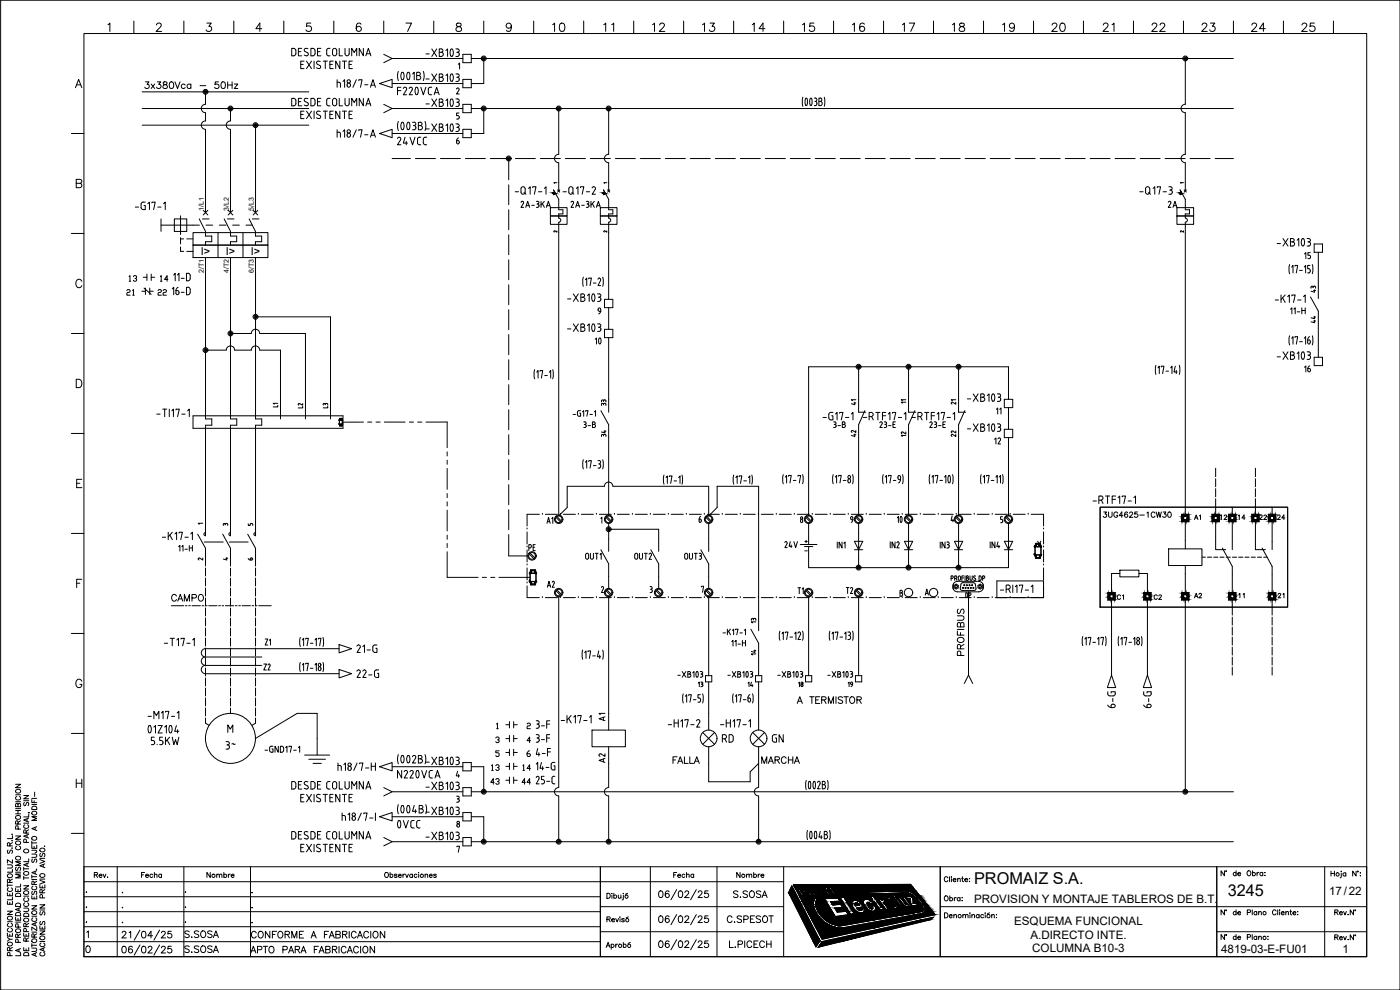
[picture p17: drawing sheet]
<svg xmlns="http://www.w3.org/2000/svg" width="420mm" height="297mm" viewBox="0 0 420 297" stroke-linecap="round" stroke-linejoin="round" font-family="sans-serif">
<defs><g id="words">
<text font-size="7.9" x="115.4" y="250.5">0VCC</text>
<text font-size="7.1" x="267.1" y="158.7">10</text>
<text font-size="6.6" x="176" y="105.1">10</text>
<g font-size="5.7">
<text x="165.1" y="10.6">10</text>
<text x="180.3" y="10.6">11</text>
<text x="195.1" y="10.6">12</text>
<text x="209.9" y="10.6">13</text>
<text x="224.7" y="10.6">14</text>
<text x="239.9" y="10.6">15</text>
<text x="255.1" y="10.6">16</text>
<text x="269.9" y="10.6">17</text>
<text x="285" y="10.6">18</text>
<text x="299.9" y="10.6">19</text>
<text x="314.7" y="10.6">20</text>
<text x="330.2" y="10.6">21</text>
<text x="344.7" y="10.6">22</text>
<text x="359.8" y="10.6">23</text>
<text x="374.6" y="10.6">24</text>
<text x="389.8" y="10.6">25</text>
<text x="118.5" y="44.8">24VCC</text>
<text x="106.2" y="204.6">22-G</text>
<text x="346.8" y="213.4" transform="rotate(-90 346.8 213.4)">6-G</text>
<text x="44.4" y="224.7">5.5KW</text>
<text x="67" y="226.1">3~</text>
<text x="215.9" y="224">RD</text>
<text x="231.1" y="224">GN</text>
</g>
<g font-size="5.3">
<text x="42.7" y="27.9">3x380Vca - 50Hz</text>
<text x="100.2" y="42.3">h18/7-A</text>
<text x="177.4" y="95.6">9</text>
<text x="390.5" y="112.9">16</text>
<text x="50.8" y="181.7">CAMPO</text>
<text x="106.2" y="196.8">21-G</text>
<text x="290.7" y="197.9" transform="rotate(-90 290.7 197.9)">PROFIBUS</text>
<text x="238.5" y="212.4">A TERMISTOR</text>
<text x="335.8" y="213.4" transform="rotate(-90 335.8 213.4)">6-G</text>
<text x="199.7" y="219.4">-H17-2</text>
<text x="201.1" y="230.4">FALLA</text>
<text x="227.5" y="230.4">MARCHA</text>
<text x="219.1" y="270.6">S.SOSA</text>
<text x="217.3" y="278">C.SPESOT</text>
<text x="54.7" y="282.6">S.SOSA</text>
<text x="54.7" y="287.2">S.SOSA</text>
</g>
<g font-size="4.9">
<text x="155.6" y="63.5">2A-3KA</text>
<text x="170.4" y="63.5">2A-3KA</text>
<text x="349.6" y="63.5">2A</text>
<text x="394.4" y="78.7" transform="rotate(-90 394.4 78.7)">15</text>
<text x="174.3" y="129.5">3-B</text>
<text x="249.4" y="129.5">3-B</text>
<text x="278" y="129.5">23-E</text>
<text x="297.7" y="134.4">12</text>
<text x="167.2" y="158.4" transform="rotate(-90 167.2 158.4)">A1</text>
<text x="157.7" y="166.5">PE</text>
<text x="234.6" y="165.5">24V</text>
<text x="189.4" y="169">OUT2</text>
<text x="204.6" y="169">OUT3</text>
<text x="163.3" y="177.4">A2</text>
<text x="238.5" y="179.2">T1</text>
<text x="252.9" y="179.2">T2</text>
<text x="78.7" y="194.7">Z1</text>
<text x="82.2" y="202.1" transform="rotate(-90 82.2 202.1)">Z2</text>
<text x="182.7" y="217.3" transform="rotate(-90 182.7 217.3)">A1</text>
<text x="182.7" y="230" transform="rotate(-90 182.7 230)">A2</text>
<text x="292.3" y="265.4">PROMAIZ S.A.</text>
<text x="368.4" y="269">3245</text>
<text x="74.4" y="282.6">CONFORME A FABRICACION</text>
<text x="218" y="285.4">L.PICECH</text>
</g>
<g font-size="4.4">
<text x="396.2" y="88.9" transform="rotate(-90 396.2 88.9)">43</text>
<text x="396.2" y="98.1" transform="rotate(-90 396.2 98.1)">44</text>
<text x="179.6" y="122.8">33</text>
<text x="258.2" y="122.8" transform="rotate(-90 258.2 122.8)">41</text>
<text x="288.2" y="122.4" transform="rotate(-90 288.2 122.4)">21</text>
<text x="301.6" y="125.6" transform="rotate(-90 301.6 125.6)">11</text>
<text x="183.1" y="132.3" transform="rotate(-90 183.1 132.3)">34</text>
<text x="258.2" y="132.3" transform="rotate(-90 258.2 132.3)">42</text>
<text x="273" y="132.3" transform="rotate(-90 273 132.3)">12</text>
<text x="288.2" y="132.3" transform="rotate(-90 288.2 132.3)">22</text>
<text x="330.2" y="156.3">3UG4625-1CW30</text>
<text x="288.9" y="180.6">DP</text>
<text x="334.4" y="181">C1</text>
<text x="345.4" y="181">C2</text>
<text x="357.7" y="180.6">A2</text>
<text x="370.8" y="180.6">11</text>
<text x="382.8" y="180.6">21</text>
<text x="224.7" y="188">13</text>
<text x="228.2" y="197.9" transform="rotate(-90 228.2 197.9)">14</text>
<text x="257.2" y="207.4" transform="rotate(-90 257.2 207.4)">19</text>
<text x="41.6" y="264.6">Fecha</text>
<text x="61.4" y="264.6">Nombre</text>
<text x="201.4" y="264.6">Fecha</text>
<text x="220.1" y="264.6">Nombre</text>
</g>
<g font-size="4">
<text x="81.1" y="123.5">L1</text>
<text x="88.5" y="123.5">L2</text>
<text x="96" y="123.5">L3</text>
<text x="269.5" y="122.1">11</text>
<text x="357.7" y="157">A1</text>
<text x="365.5" y="157">12</text>
<text x="370.8" y="157">14</text>
<text x="377.1" y="157">22</text>
<text x="382.4" y="157">24</text>
<text x="208.8" y="207.1">13</text>
<text x="223.7" y="207.1">14</text>
<text x="238.8" y="207.1">18</text>
</g>
<g font-size="3.5">
<text x="240.6" y="164">+</text>
<text x="58.6" y="169.3">2</text>
<text x="66" y="169.3">4</text>
<text x="398.9" y="268.5">17/22</text>
<text x="292.3" y="270.9">PROVISION Y MONTAJE TABLEROS DE B.T.</text>
<text x="304.4" y="277.7">ESQUEMA FUNCIONAL</text>
<text x="309.2" y="281.7">A.DIRECTO INTE.</text>
<text x="309.8" y="285.7">COLUMNA B10-3</text>
<text x="366.5" y="285.9">4819-03-E-FU01</text>
<text x="402.9" y="285.9">1</text>
</g>
<g font-size="3.3">
<text x="60.3" y="76.6">I&gt;</text>
<text x="67.8" y="76.6">I&gt;</text>
<text x="75.2" y="76.6">I&gt;</text>
</g>
<g font-size="3.1">
<text x="165.5" y="70.9">2</text>
<text x="180.3" y="70.9">2</text>
<text x="353.5" y="70.9">2</text>
<text x="66" y="158.7">3</text>
<text x="73.7" y="158.7">5</text>
<text x="35.6" y="269.2">.</text>
<text x="54.7" y="269.2">.</text>
<text x="35.6" y="273.8">.</text>
</g>
<g font-size="2.6">
<text x="165.5" y="56.1">1</text>
<text x="180.3" y="56.1">1</text>
<text x="353.5" y="56.1">1</text>
<text x="58.6" y="158.4">1</text>
<text x="240.6" y="166.5">-</text>
<text x="25" y="273.4">.</text>
<text x="54.7" y="273.4">.</text>
<text x="25" y="278">.</text>
<text x="35.6" y="278">.</text>
<text x="54.7" y="278">.</text>
<text x="74.8" y="278">.</text>
</g>
<g font-size="2.1">
<text x="61.2" y="63.3" transform="rotate(-90 61.2 63.3)">1/L1</text>
<text x="68.7" y="63.3" transform="rotate(-90 68.7 63.3)">3/L2</text>
<text x="76.2" y="63.3" transform="rotate(-90 76.2 63.3)">5/L3</text>
<text x="61.2" y="81.9" transform="rotate(-90 61.2 81.9)">2/T1</text>
<text x="68.6" y="81.9" transform="rotate(-90 68.6 81.9)">4/T2</text>
<text x="76.1" y="81.9" transform="rotate(-90 76.1 81.9)">6/T3</text>
</g>
</g></defs>
<g fill="none" stroke="#000" stroke-width=".3">
<path d="M.2 .1h420v296.9h-420zM25.2 10.1h385v276.9h-385zM32.4 7.4l.6-.5v2.5M40.2 6.3v3.8M47 7.5l.2-.4 .7-.2 .4 .3 .1 .4-1.6 1.8h1.7M55.2 6.3v3.8M62.1 6.9h1.3l-.7 1a.83 .83 0 0 1 .6 1.3 .83 .83 0 0 1-1.5-.2M70.2 6.3v3.8M78.6 8.6h-1.8l1.2-1.7v2.5M85.2 6.3v3.8M87.5 14.5l.9 .1 .3 .3v1.4l-.3 .4h-.9zM89.6 15.5h.7"/>
<path d="M90.3 19.3h.7M90.6 14.5h-1v2.2h1M91.2 18.3h-.9v2.3h.9M92 18.3l1.5 2.3M92.4 14.6a.59 .59 0 0 0-.9 0 .59 .59 0 0 0 .1 .8l.7 .4a.56 .56 0 0 1 .1 .8 .56 .56 0 0 1-.9 0l-.2-.1M93.3 6.9h-1.2l-.1 1.1a.88 .88 0 0 1 1.3 0 .88 .88 0 0 1-.2 1.3 .88 .88 0 0 1-1.3-.3M93.3 14.5l.8 .1 .4 .3v1.4l-.4 .4h-.8zM93.5 18.3l-1.5 2.3M94.3 18.3v2.3M95.3 15.5h.8M96.1 18.5a.59 .59 0 0 0-.9-.1 .59 .59 0 0 0 .1 .9l.8 .5a.64 .64 0 0 1-.3 .8 .64 .64 0 0 1-.8-.3M96.3 14.5h-1v2.2h1"/>
<path d="M97 18.3h1.3M97.6 18.3v2.3M99 19.3h.8M99.1 14.5l-1 .3-.1 1.4 .3 .5h.8M100 14.7l.4-.2 .5 .2 .1 1.4a.62 .62 0 0 1-.6 .6 .62 .62 0 0 1-.6-.6zM100 18.3h-1v2.3h1M100.2 6.3v3.8M101.8 14.5v2.2h1M102 18.3v2.3l-1.2-2.3v2.3M102.7 18.3h1.3M103.4 18.3v2.3M103.5 14.5v1.6a.62 .62 0 0 0 .7 .6 .62 .62 0 0 0 .6-.6v-1.6"/>
<path d="M104.8 19.3h.7M105.6 16.7v-2.2l.7 1.3 .8-1.3v2.2M105.7 18.3h-.9v2.3h.9M108.3 7.3a.73 .73 0 0 0-1-.2 1.51 1.51 0 0 0 .3 2.3 .77 .77 0 0 0 .9-.7 .77 .77 0 0 0-.8-.8 .77 .77 0 0 0-.8 .7M109.1 14.5v2.2l-1.3-2.2v2.2M109.8 16.7l.8-2.2 .7 2.2M110 16.1h1.1M115.2 16.3l2.5 1.3-2.5 1.2M115.2 6.3v3.8M117.7 17.6h21.2M121.8 6.9h1.7l-1.2 2.5M127.8 16.2h1"/>
<path d="M129.6 14.7l1.5 2.2M130.2 6.3v3.8M131.1 14.7l-1.5 2.2M131.8 14.7h.6a.5 .5 0 0 1 .5 .5 .5 .5 0 0 1-.5 .5 .62 .62 0 0 1 .7 .6 .62 .62 0 0 1-.7 .6h-.6zM131.8 15.7h.6M133.8 15.2l.5-.5v2.2M135.3 14.8l.1-.1a1.31 1.31 0 0 1 .3 2.2 1.29 1.29 0 0 1-.4-2.1zM136.8 14.7h.5a.5 .5 0 0 1 .5 .5 .5 .5 0 0 1-.5 .5M137.1 7.1a.51 .51 0 0 0 .2 .8l.5 .1a.71 .71 0 0 1 .7 .7 .71 .71 0 0 1-.6 .7h-.5a.71 .71 0 0 1-.6-.7 .71 .71 0 0 1 .8-.7l.4-.1a.51 .51 0 0 0 .3-.8zM137.1 15.7h.2M137.3 15.7l.5 .5M137.5 19.3l.4-.4v1.8"/>
<path d="M137.8 16.2l-.2 .7h-.8M138.9 16.3h2.5v2.5h-2.5zM141.4 17.6h228.8M145.2 6.3v3.8M145.2 17.6v7.5h-3.8M153.5 7.8a.79 .79 0 0 1-1.1 .6 .79 .79 0 0 1-.3-1.2 .79 .79 0 0 1 1.2 .1 1.32 1.32 0 0 1-.8 2.1l-.5-.3M160.2 6.3v3.8M175.2 6.3v3.8M190.2 6.3v3.8M205.2 6.3v3.8M220.2 6.3v3.8M235.2 6.3v3.8"/>
<path d="M250.2 6.3v3.8M265.2 6.3v3.8M280.2 6.3v3.8M295.2 6.3v3.8M310.2 6.3v3.8M325.2 6.3v3.8M340.2 6.3v3.8M355.2 6.3v3.8M355.7 17.6v13.7a1.26 1.26 0 0 0-1.2 1.3 1.26 1.26 0 0 0 1.2 1.2v12.5a1.26 1.26 0 0 0-1.2 1.3 1.26 1.26 0 0 0 1.2 1.2v8.5M370.2 6.3v3.8M385.2 6.3v3.8M400.2 6.3v3.8"/>
<path d="M22.6 26.3l1-2.5 1 2.5M23 25.5h1.2M42.7 27.6h50M42.7 32.6h50M42.7 37.6h50M61.7 27.6v3.7a1.27 1.27 0 0 0-1.3 1.3 1.27 1.27 0 0 0 1.3 1.2v2.5a1.26 1.26 0 0 0-1.3 1.2 1.26 1.26 0 0 0 1.3 1.3v25M69.2 32.6v3.7a1.26 1.26 0 0 0-1.3 1.2 1.26 1.26 0 0 0 1.3 1.3v25M76.7 37.6v26.2M87.5 29.5h.9l.3 .4v1.4l-.3 .4-.9 .1zM89.6 30.5h.7M90.3 34.3h.7M90.6 29.5h-1v2.3h1"/>
<path d="M91.2 33.3h-.9v2.3h.9M92 33.3l1.5 2.3M92.3 30.8a.56 .56 0 0 1 .1 .8 .56 .56 0 0 1-.9 0l-.2-.1M92.4 29.6a.6 .6 0 0 0-.9 0 .6 .6 0 0 0 .1 .9l.7 .3M93.3 29.5h.8l.4 .4v1.4l-.4 .4-.8 .1zM93.5 33.3l-1.5 2.3M94.3 33.3v2.3M95.3 30.5h.8M96.1 33.4a.6 .6 0 0 0-.9 0 .6 .6 0 0 0 .1 .9l.7 .3a.57 .57 0 0 1 .1 .9 .57 .57 0 0 1-.9 0l-.2-.2M96.3 29.5h-1v2.3h1M97 33.3h1.3M97.6 33.3v2.3"/>
<path d="M99 34.3h.8M99.1 29.5l-1 .3-.1 1.4 .3 .5 .8 .1M99.8 30.1v1a.62 .62 0 0 0 .6 .7 .62 .62 0 0 0 .6-.7v-1M99.8 30.1a.62 .62 0 0 1 .6-.6 .62 .62 0 0 1 .6 .6M100 33.3h-1v2.3h1M101.2 24.7l.9 .2 .1 1.3M101.2 23.9v2.3M101.8 29.5v2.3h1M102 33.3v2.3l-1.2-2.3v2.3M102.7 33.3h1.3M102.9 24.4l.5-.5v2.3M103.4 33.3v2.3"/>
<path d="M103.5 29.5v1.6a.62 .62 0 0 0 .7 .7 .62 .62 0 0 0 .6-.7v-1.6M104.2 25.4a.58 .58 0 0 1 .7-.3 .58 .58 0 0 1 .3 .8 .58 .58 0 0 1-.8 .2l-.2-.4M104.2 25.4v.3M104.8 34.3h.7M105.6 31.8v-2.3l.7 1.3 .8-1.3v2.3M105.7 33.3h-.9v2.3h.9M106.9 23.9l-1 2.3M107.7 24.2v-.3h1l-.5 2.3M109.1 29.5v2.3l-1.3-2.3v2.3M109.4 25.4h1M109.8 31.8l.8-2.3 .7 2.3M110 31.1h1.1"/>
<path d="M111.2 26.2l.7-2.3 .8 2.3M111.4 25.6h1.1M113.9 25.1l3.8-1.3v2.5zM115.2 31.3l2.5 1.3-2.5 1.2M117.7 32.6h21.2M117.7 25.1h21.2M119.3 27.2h1M119.5 21.4l-.2 1.4 .2 1.4M119.5 36.4l-.2 1.4 .2 1.4M120.3 26.2h-1v2.2M120.5 21.8h.5M120.5 36.8h.5"/>
<path d="M120.5 21.8a1.32 1.32 0 0 0 .4 2.1l.4-.9-.3-1.2M120.5 36.8l-.2 .8 .2 1.2M121 26.5a.51 .51 0 0 1 .7-.3 .51 .51 0 0 1 .3 .7l-.9 1.5h.9M121 36.8l.3 .8-.3 1.2M122.3 21.8h.5M122.3 36.8h.5M122.3 21.8a1.32 1.32 0 0 0 .4 2.1l.3-.9-.2-1.2M122.3 36.8l-.2 .8 .2 1.2M122.8 26.5a.5 .5 0 0 1 .7-.3 .5 .5 0 0 1 .2 .7l-.9 1.5h1M122.8 36.8l.2 .8-.2 1.2M123.8 22.2l.5-.5v2.2M123.8 36.7h.5a.5 .5 0 0 1 .5 .5 .5 .5 0 0 1-.5 .5"/>
<path d="M124.1 37.7h.2M124.3 37.7l.4 .2 .1 .5M124.8 26.3h.5M124.8 26.3a1.29 1.29 0 0 0 .4 2.1l.3-.9-.2-1.2M125.1 21.7h.6a.5 .5 0 0 1 .5 .5 .5 .5 0 0 1-.5 .5 .62 .62 0 0 1 .6 .6 .62 .62 0 0 1-.6 .6h-.6zM125.1 22.7h.6M125.6 37.7h.6M126.2 37.7a.62 .62 0 0 1 .6 .6 .62 .62 0 0 1-.6 .6M126.2 37.7a.5 .5 0 0 0 .5-.5 .5 .5 0 0 0-.5-.5h-.6v2.2M126.3 26.2l.7 2.2 .8-2.2M127 21.4l.3 1.4-.3 1.4M127.6 36.4l.2 1.4-.2 1.4"/>
<path d="M127.8 23.7h1M127.8 31.2h1M129.6 26.2h-.8l-.3 .5 .1 1.4 1 .3M129.6 22.2l1.5 2.2M129.6 29.7l1.5 2.2M129.6 37.2l1.5 2.2M130.3 28.4l.7-2.2 .8 2.2M130.5 27.8h1.1M131.1 22.2l-1.5 2.2M131.1 29.7l-1.5 2.2M131.1 37.2l-1.5 2.2M131.8 29.7h.6a.5 .5 0 0 1 .5 .5 .5 .5 0 0 1-.5 .5 .62 .62 0 0 1 .7 .6 .62 .62 0 0 1-.7 .6h-.6z"/>
<path d="M131.8 23.2h.6M131.8 30.7h.6M131.8 38.2h.6M132.4 22.2a.5 .5 0 0 1 .5 .5 .5 .5 0 0 1-.5 .5M132.4 38.2a.62 .62 0 0 1 .7 .6 .62 .62 0 0 1-.7 .6M132.4 38.2a.5 .5 0 0 0 .5-.5 .5 .5 0 0 0-.5-.5h-.6v2.2h.6M132.4 22.2h-.6v2.2h.6a.62 .62 0 0 0 .7-.6 .62 .62 0 0 0-.7-.6M133.8 22.7l.5-.5v2.2M133.8 30.2l.5-.5v2.2M133.8 37.7l.5-.5v2.2M135.3 22.3l.1-.1a1.31 1.31 0 0 1 .3 2.2 1.29 1.29 0 0 1-.4-2.1zM135.3 29.8l.1-.1a1.29 1.29 0 0 1 .3 2.2 1.32 1.32 0 0 1-.4-2.1z"/>
<path d="M135.3 37.3l.1-.1a1.31 1.31 0 0 1 .3 2.2 1.29 1.29 0 0 1-.4-2.1zM136.8 29.7h.5a.5 .5 0 0 1 .5 .5 .5 .5 0 0 1-.5 .5M136.8 37.2h.5a.5 .5 0 0 1 .5 .5 .5 .5 0 0 1-.5 .5M136.8 24.4h.5M136.8 22.2h.5M136.8 39.4h.5M137 26.7l.4-.3 .3 .2v.4l-.7 1.2h.8M137.1 23.2h.2M137.1 30.7h.2M137.1 38.2h.2M137.3 22.2a.5 .5 0 0 1 .5 .5 .5 .5 0 0 1-.5 .5M137.3 23.2l.4 .2 .1 .5-.5 .5"/>
<path d="M137.3 30.7a.64 .64 0 0 1 .5 .6 .64 .64 0 0 1-.5 .6h-.5M137.3 38.2l.5 .5M137.8 33.9h-.8v.8l.6 .1 .2 .3-.2 .5-.6 .1M137.8 38.7l-.1 .5-.4 .2M138.9 23.8h2.5v2.5h-2.5zM138.9 31.3h2.5v2.5h-2.5zM138.9 38.8h2.5v2.5h-2.5zM141.4 32.6h228.8M145.2 32.6v7.5h-3.8M167.7 32.6v13.7a1.26 1.26 0 0 0-1.3 1.3 1.26 1.26 0 0 0 1.3 1.2v8.5M182.7 32.6v13.7a1.26 1.26 0 0 0-1.3 1.3 1.26 1.26 0 0 0 1.3 1.2v8.5M240.9 29.2l-.2 1.3 .2 1.4"/>
<path d="M241.8 29.5h.1a1.44 1.44 0 0 1 .2 2.1 1.48 1.48 0 0 1-.3-2.1zM243.2 29.5h.1a1.44 1.44 0 0 1 .2 2.1 1.48 1.48 0 0 1-.3-2.1zM244.4 29.4l.7 .3v.5l-.3 .2M244.6 30.4h.2M244.8 30.4l.4 .5M245.2 31.2l-.2 .4-.6 .1M245.2 30.9v.3M245.8 29.4l.8 .3v.5l-.3 .2a.64 .64 0 0 1 .5 .6 .64 .64 0 0 1-.5 .7h-.5zM245.8 30.4h.5M247.4 29.2l.2 1.3-.2 1.4M21.4 40.1h3.8M22.9 55l1.4-.1 .3-.4-.2-.5-.4-.2h-1.1v2.5h1.1a.66 .66 0 0 0 .6-.6 .66 .66 0 0 0-.6-.7"/>
<path d="M113.9 40.1l3.8-1.3v2.5zM117.7 40.1h21.2M117.7 47.6h5.5M124.7 47.6h6M132.2 47.6h6M137 42.8l.4 .4 .4-.4M137.4 42.2l.3 .1 .1 .5M137.4 42.2h-.4v.6M137.6 41.4l-.4 .3-.2 .5M139.7 47.6h6M147.2 47.6h6M152.7 47.6v6.3"/>
<path d="M152.7 55.4v6M154.6 57.5h1M154.7 47.6h6M156.4 57.7a.62 .62 0 0 0 .6 .6 .62 .62 0 0 0 .6-.6M156.4 57.7v-1.1a.62 .62 0 0 1 .6-.6 .62 .62 0 0 1 .6 .6v1.1M157.2 57.8l.7 .5M158.6 56.5l.5-.5v2.3M159.9 56.3v-.3h1l-.5 2.3M161.6 57.5h1M162.2 47.6h6M163.4 56.5l.5-.5v2.3M166.2 58.4l-.3-.5 .5-.4-.3-.5 1.6 2.8"/>
<path d="M167.3 57l.7 .6M168 57l-.7 .6M169 57.5h1M169.7 47.6h6M170.7 57.7v-1.1a.62 .62 0 0 1 .6-.6 .62 .62 0 0 1 .7 .6v1.1M170.7 57.7a.62 .62 0 0 0 .6 .6 .62 .62 0 0 0 .7-.6M171.6 57.8l.6 .5M173 56.5l.5-.5v2.3M174.2 56.3v-.3h1l-.5 2.3M176 57.5h1M177.2 47.6h6M177.7 56.4a.52 .52 0 0 1 .7-.3 .52 .52 0 0 1 .2 .7l-.9 1.5h1"/>
<path d="M181.2 58.4l-.3-.5 .5-.4-.3-.5 1.6 2.8M182.4 57l.6 .6M183 57l-.6 .6M184.7 47.6h6M192.2 47.6h6M199.7 47.6h6M207.2 47.6h6M214.7 47.6h6M222.2 47.6h6M229.7 47.6h6M237.2 47.6h6M244.7 47.6h6"/>
<path d="M252.2 47.6h6M259.7 47.6h6M267.2 47.6h6M274.7 47.6h6M282.2 47.6h6M289.7 47.6h6M297.2 47.6h6M304.7 47.6h6M312.2 47.6h6M319.7 47.6h6M327.2 47.6h6M334.7 47.6h6"/>
<path d="M342.1 57.5h.9M342.2 47.6h6M343.8 57.7a.62 .62 0 0 0 .6 .6 .62 .62 0 0 0 .6-.6M343.8 57.7v-1.1a.62 .62 0 0 1 .6-.6 .62 .62 0 0 1 .6 .6l.1 1.1M344.7 57.8l.6 .5M346.1 56.5l.5-.5v2.3M347.3 56.3v-.3h1l-.5 2.3M349.1 57.5h1M349.7 47.6h6M350.8 56h.5a.5 .5 0 0 1 .5 .5 .5 .5 0 0 1-.5 .5M351 57h.3M351.3 57l.4 .3 .1 .5-.5 .5"/>
<path d="M354.2 58.4l-.3-.5 .6-.4-.3-.5 1.5 2.8M355.4 57l.6 .6M356 57l-.6 .6M357.2 47.6h6M364.7 47.6h5.5M21.4 70h3.8M40.6 62.1h1M42.3 61.3l.2 1.4 1.1 .2v-1.3h-.4M43.6 60.6l-.9 .1-.4 .6M44.3 61.1l.6-.5v2.3M45.6 60.9v-.3h1l-.5 2.3M47.3 62.1h1"/>
<path d="M48.3 65.7v3.7M48.3 67.5h11.5M49.1 61.1l.5-.5v2.3M52.3 65.7h3.7v3.7h-3.7zM54.2 71.7h.9M54.2 74.1v1.3h.9M54.2 64.8v5.6M54.2 71.3v1.9M56 71.7h1.9M56 75.4h1.9M57.9 73.5h22.5v3.8h-22.5zM57.9 69.8h22.5v3.7h-22.5z"/>
<path d="M59.8 65.7l1.9 3.7v1.4h1.8v1.7h-1.8v1M60.7 65.7h2M61 63.1l1.4 1.4M61.7 77.3v48.4h1.9v1.9h-1.9v33.1a.48 .48 0 0 1-.5-.4 .48 .48 0 0 1 .5-.5M61.8 67.5h2M62.4 63.1l-1.4 1.4M65.4 69.8v7.5M65.8 67.5h2M67.3 65.7l1.9 3.7v1.4h1.8v1.7h-1.8v1M68.2 65.7h2M68.5 63.1l1.4 1.4M69.2 77.3v48.4h1.9v1.9h-1.9v33.1a.48 .48 0 0 1-.5-.4 .48 .48 0 0 1 .5-.5"/>
<path d="M69.8 67.5h2M69.9 63.1l-1.4 1.4M72.9 69.8v7.5M73.8 67.5h1.9M74.8 65.7l1.9 3.7v1.4h1.8v1.7h-1.8v1M75.7 65.7h2M76 63.1l1.4 1.4M76.7 77.3v48.4h1.8v1.9h-1.8v33.1a.48 .48 0 0 1-.5-.4 .48 .48 0 0 1 .5-.5M77.4 63.1l-1.4 1.4M152.7 62.9v6M152.7 70.4v6M152.7 77.9v6"/>
<path d="M165.2 64.8h5v2.5h-5zM165.2 62.3h5v2.5h-5zM167.7 64.8v.6a.62 .62 0 0 1 .6 .7 .62 .62 0 0 1-.6 .6v88.1l2.5-2.5v-6.4h11.2a1.26 1.26 0 0 1 1.3-1.3 1.26 1.26 0 0 1 1.2 1.3M167.7 62.9h1.2M167.7 64.2h1.2M180.2 64.8h5v2.5h-5zM180.2 62.3h5v2.5h-5zM182.7 64.8v.6a.62 .62 0 0 1 .6 .7 .62 .62 0 0 1-.6 .6v23.1M182.7 62.9h1.2v1.3h-1.2M353.2 64.8h5v2.5h-5zM353.2 62.3h5v2.5h-5zM355.7 64.8v.6a.62 .62 0 0 1 .6 .7 .62 .62 0 0 1-.6 .6v87.8"/>
<path d="M355.7 62.9h1.3v1.3h-1.3M383.3 73.1h1M385 71.6l1.5 2.2M386.5 71.6l-1.5 2.2M387 79.4l-.2 1.3 .2 1.4M387.3 71.6h.6a.5 .5 0 0 1 .5 .5 .5 .5 0 0 1-.5 .5 .62 .62 0 0 1 .6 .6 .62 .62 0 0 1-.6 .6h-.6zM387.3 72.6h.6M388.6 79.9v-.3h.8l-.4 2.3M389.3 72.1l.5-.5v2.2M390.8 71.7h.5M390.8 71.7l-.3 .8 .3 1.2M391.3 71.7l.2 .8-.2 1.2"/>
<path d="M392.3 71.6h.5a.5 .5 0 0 1 .5 .5 .5 .5 0 0 1-.5 .5M392.5 72.6h.3M392.8 72.6l.4 .2 .1 .5M393.1 79.6h-.6v1a.64 .64 0 0 1 .7 .7 .64 .64 0 0 1-.7 .6M393.8 79.4l.2 1.3-.2 1.4M394.4 73.2h2.5v2.5h-2.5M395.6 75.7v10.1M24.6 84.4a.91 .91 0 0 0-1.1-.6 .91 .91 0 0 0-.7 1v.6a.91 .91 0 0 0 .7 .9 .91 .91 0 0 0 1.1-.6M38.1 87.2l.2-.3h.5l.3 .3-.3 .5h-.5l-.2 .3v.6h1M38.8 83l.2-.3v1.7M38.8 84.4h.4M39.8 87.2l.2-.3v1.7"/>
<path d="M39.8 88.6h.5M40 83l.3-.3h.5l.2 .6-.5 .3M40.8 83.6l.2 .2-.2 .6h-.5l-.3-.3M42.6 87.4h1M43 83.2h1.1M43.2 86.4l2.2 1.9M43.6 86.4v1.9M44.1 82.2v1.9M44.9 87.4h1.1M44.9 86.4v1.9M45.4 83.2h1M45.4 82.2v1.9"/>
<path d="M47.4 87.2l.3-.3h.5l.2 .3-.2 .5h-.5l-.3 .3v.6h1M48.1 83l.3-.3v1.7M48.1 84.4h.5M48.9 87.2l.3-.3h.5l.3 .3-.3 .5h-.5l-.3 .3v.6h1.1M50.4 83.8h-1l.7-1.1v1.7M51.7 86.7l.4-.5v2.2M52.1 82.5l.5-.5v2.3M52.8 87.2h.5a.55 .55 0 0 1 .4 .7 .55 .55 0 0 1-.8 .3zM53.3 82.5l.4-.5v2.3M53.5 86.2l-.5 .4-.2 .6M54.4 83.5h.9M54.4 87.7h.9"/>
<path d="M56 82h.7l.3 .4v1.4l-.3 .4-.7 .1zM56.5 88.4l.5-.4v-1.4l-.3-.4h-.7v2.2h.5M76.7 95.1h22.5v30.6M152.7 85.4v6M152.7 92.9v6M170.3 89.7h1M170.3 98.7h1M172.1 88.2l1.5 2.2M172.1 97.2l1.5 2.2M173.6 88.2l-1.5 2.2M173.6 97.2l-1.5 2.2M174.9 89.2a.49 .49 0 0 0 .5-.5 .49 .49 0 0 0-.5-.5h-.6v2.2h.6a.62 .62 0 0 0 .7-.6 .62 .62 0 0 0-.7-.6h-.6"/>
<path d="M174.9 98.2a.5 .5 0 0 0 .5-.5 .5 .5 0 0 0-.5-.5h-.6v2.2M175.1 83.2l-.2 1.3 .2 1.4M175.7 83.9l.4-.5v2.3M176.3 88.7l.5-.5v2.2M176.3 97.7l.5-.5v2.2M176.7 83.7v-.3h.8l-.4 2.3M177.8 90.3a1.32 1.32 0 0 1 .4-2.1l.4 .9-.3 1.2M177.8 97.3l-.2 .8 .2 1.2M178.1 84.9h.8M178.3 97.3l.3 .8-.3 1.2M179.3 88.2h.5a.5 .5 0 0 1 .5 .5 .5 .5 0 0 1-.5 .5M179.5 83.8a.43 .43 0 0 1 .6-.3 .43 .43 0 0 1 .1 .7l-.7 1.5h.8"/>
<path d="M179.6 89.2l.5 .1 .2 .4M179.8 97.2a.5 .5 0 0 1 .5 .5 .5 .5 0 0 1-.5 .5M180.9 83.2l.2 1.3-.2 1.4M181.4 89.8h2.5v2.5h-2.5M182.7 92.3v6.5M382.7 90h1M384.5 88.5v2.2M384.9 89.4l.8 1.3M385.7 88.5l-1.2 1.4M386.5 89l.4-.5v2.2M387.3 92.8l.4-.4v1.8M387.6 80.1l.4-.5v2.3"/>
<path d="M387.7 88.8v-.3h1l-.5 2.2M388.3 92.8l.4-.4v1.8M389.3 93.6h.8M389.4 90h1.1M390 81.1h.8M390.7 92.4v1.8M390.7 93.2h1M391.2 89l.5-.5v2.2M391.4 80.1l.4-.5v2.3M393.3 89.1l2.3 4.2M395.6 97.1v10.1M21.4 100.1h3.8"/>
<path d="M22.9 113.8h.8a1.34 1.34 0 0 1 .9 1.2 1.34 1.34 0 0 1-.9 1.3h-.8zM61.7 105.1l6.2-.1a1.27 1.27 0 0 1 1.3-1.2 1.27 1.27 0 0 1 1.2 1.3l5-.1a1.26 1.26 0 0 1 1.3-1.2 1.26 1.26 0 0 1 1.2 1.2l6.3 .1v20.6M69.2 100.1h6.2a1.26 1.26 0 0 1 1.3-1.3 1.26 1.26 0 0 1 1.2 1.3h13.8v25.6M152.7 100.4v6M152.7 107.9v6M152.7 115.4v6M160.5 110.9l-.2 1.4 .2 1.4M161.1 111.7l.4-.5v2.2M162.1 111.4v-.2h.8l-.4 2.2M163.5 112.7h.8M164.9 111.7l.4-.5v2.2M165.9 110.9l.2 1.4-.2 1.4"/>
<path d="M182.7 101.3v18.6M257.7 110.1v9.8M272.7 110.1v13.6h2.1M287.7 110.1v9.8M290.3 119.7h1M292.1 118.2l1.5 2.2M293.6 118.2l-1.5 2.2M294.3 118.2h.6a.5 .5 0 0 1 .5 .5 .5 .5 0 0 1-.5 .5 .62 .62 0 0 1 .7 .6 .62 .62 0 0 1-.7 .6h-.6zM294.3 119.2h.6M296.3 118.7l.5-.5v2.2M299.3 118.2h.5a.5 .5 0 0 1 .5 .5 .5 .5 0 0 1-.5 .5M299.6 119.2h.2"/>
<path d="M299.8 119.2a.57 .57 0 0 1 .5 .7M301.4 119.8h2.5v2.5h-2.5zM302.7 119.8v-9.7h-60v44.7M346.9 109.6l-.2 1.4 .2 1.4M347.5 110.4l.4-.5v2.2M348.5 110.1v-.2h.8l-.4 2.2M349.9 111.4h.8M351.3 110.4l.4-.5v2.2M352.7 109.9l-.4 1.7h1M353 111.1v1M353.9 109.6l.2 1.4-.2 1.4M383.3 107.1h1"/>
<path d="M385 105.6l1.5 2.2M386.5 105.6l-1.5 2.2M387 100.7l-.2 1.4 .2 1.4M387.3 105.6h.6a.5 .5 0 0 1 .5 .5 .5 .5 0 0 1-.5 .5 .62 .62 0 0 1 .6 .6 .62 .62 0 0 1-.6 .6h-.6zM387.3 106.6h.6M387.6 101.5l.4-.5v2.3M388.6 101.3v-.3h.8l-.4 2.3M389.3 106.1l.5-.5v2.2M390 102.5h.8M390.8 107.7a1.29 1.29 0 0 1 .4-2.1l.3 .9-.2 1.2M391.4 101.5l.4-.5v2.3M392.3 105.6h.5a.5 .5 0 0 1 .5 .5 .5 .5 0 0 1-.5 .5"/>
<path d="M392.4 102.7l.1 .3a.55 .55 0 0 0 .8-.2 .55 .55 0 0 0-.3-.8h-.5v.8M392.5 106.6h.3M392.8 106.6l.5 .5M393 101l-.4 .4-.2 .6M393.8 100.7l.2 1.4-.2 1.4M21.4 130.1h3.8M47.1 124.3h.9M48.8 122.8h1.3M49.4 122.8v2.2M50.8 122.8v2.2M51.6 123.3l.4-.5v2.2M52.8 123v-.2h1l-.5 2.2"/>
<path d="M54.5 124.3h1.1M56.3 123.3l.5-.5v2.2M57.9 124.8h45v3.7h-45zM101.7 127.2l.2 .6M101.8 127.2h-.1M101.8 127.2h.1M101.8 126.1h.1M101.9 127.2h.8M101.9 126.1h.8M101.9 127.3l.1 .3M101.9 126.1v1.2M101.9 127.2l.2 .2"/>
<path d="M101.9 125.8l-.1 .3M101.9 125.8h.1M101.9 125.6v.2M101.9 125.5v.1M101.9 125.5l.8 .1M102 125.5v.1M102 127.5h.1M102 125.6l-.1 .5M102 127.6v.2M102 125.7h.6M102 127.7h.6M102.1 125.9l-.2 .2"/>
<path d="M102.1 125.7v.4M102.1 127.3v.4M102.2 125.5v.2M102.2 127.7v.1M102.4 125.5v.2M102.4 127.7v.1M102.5 127.3v.4M102.5 125.9l.2 .2M102.5 127.5h.1M102.5 125.7v.4M102.6 127.7v.1M102.6 127.5h-.1"/>
<path d="M102.6 125.6l.2 1.7M102.6 127.6v.1M102.6 125.5v.1M102.7 125.8h.1M102.7 125.6v.2M102.7 125.8l.1 .3M102.7 126.1v1.1M102.7 127.2l-.2 .2M102.7 127.2h.1M102.7 126.1h.1M102.8 127.3l-.2 .3M102.8 127.2h.1"/>
<path d="M102.8 126.1h.1M102.8 127.2l-.1 .6h-.8M109.1 126.6l-6.4 .1M110.3 126.6h1.3M112.8 126.6h1.3M115.3 126.6h6.3M122.9 126.6h1.2M125.3 126.6h1.3M127.8 126.6h6.4v7.7M134.2 135.6v1.2M134.2 138.1v1.2M152.7 122.9v6"/>
<path d="M152.7 130.4v6M152.7 137.9v6M172 124.3h.7M174.2 123.2l-.8 .2-.1 1M174.8 123.6l.4-.4v1.7M175.1 137.9l-.2 1.4 .2 1.4M175.7 138.7l.4-.5v2.2M175.7 123.4v-.2h.8l-.4 1.7M176.7 138.5v-.3h.8l-.4 2.2M178.1 139.7h.8M178.4 123.6l.3-.4v1.7M179.5 138.2l.7 .2v.5l-.3 .3"/>
<path d="M179.7 139.2h.2M179.9 139.2l.4 .5M180.3 139.9l-.2 .5h-.6M180.3 139.7v.2M180.3 123.2l2.4 4.2M180.9 137.9l.2 1.4-.2 1.4M182.7 131.2v23.6M247 125.3h1M249.4 123.7l-.5 .2-.2 .5M249.4 123.7h.6M250.7 124.2l.5-.5v2.3M252 124v-.3h1l-.5 2.3"/>
<path d="M255.5 124.2l.5-.5v2.3M257.7 123.7h2.1M257.7 131.2v23.6M259.1 125.3h1M259.5 123.2l-1.8 4.2M260.8 125h.6a.61 .61 0 0 0 .7-.6 .61 .61 0 0 0-.6-.7h-.7v2.3M261.6 125l.5 1M262.8 123.7h1.3M263.5 123.7v2.3M264 126.8l.2-.2h.4l.1 .6M264.7 127.2l-.6 1.1h.7M264.8 124.7h1"/>
<path d="M265.4 126.6l.6 .2v.3l-.3 .2M265.4 128.3h.3M265.6 127.3h.1M265.7 127.3l.4 .4M265.8 123.7h-1v2.3M266.1 127.9l-.4 .4M266.1 127.7v.2M266.6 124.2l.5-.5v2.3M266.7 127.7h.7M267.8 124v-.3h1l-.5 2.3M268.7 126.6h-.7v1.7h.7M269.6 125.3h1"/>
<path d="M271.3 124.2l.5-.5v2.3M272.7 131.2v23.6M273.7 125.3h1M274.6 123.2l-1.9 4.2M275.5 125h.6a.61 .61 0 0 0 .6-.6 .61 .61 0 0 0-.6-.7h-.6v2.3M276.2 125l.5 1M277.5 123.7h1.2M278.1 123.7v2.3M280.5 123.7h-1v2.3M281.2 124.2l.5-.5v2.3M282.5 124v-.3h1l-.5 2.3M286 124.2l.5-.5v2.3"/>
<path d="M287.7 123.7h2.1M287.7 131.2v23.6M289.5 123.2l-1.8 4.2M290.3 128.7h1M292.1 127.2l1.5 2.2M293.6 127.2l-1.5 2.2M294.3 127.2h.6a.5 .5 0 0 1 .5 .5 .5 .5 0 0 1-.5 .5 .62 .62 0 0 1 .7 .6 .62 .62 0 0 1-.7 .6h-.6zM294.3 128.2h.6M296.3 127.7l.5-.5v2.2M297.8 129.3a1.29 1.29 0 0 1 .4-2.1l.3 .9-.2 1.2M297.8 120.3a1.29 1.29 0 0 1 .4-2.1l.3 .9-.2 1.2M299.3 127.2h.5a.5 .5 0 0 1 .5 .5 .5 .5 0 0 1-.5 .5"/>
<path d="M299.6 128.2h.2M299.8 128.2a.57 .57 0 0 1 .5 .7M301.4 128.8h2.5v2.5h-2.5zM302.7 122.3v6.5M302.7 131.3v23.5M23 145h1M24.6 143.8h-1.6v2.5h1.6M50.5 159.7v2.2M51.7 159.7l-1.2 1.4M53.7 159.9v-.2h1l-.4 2.2M134.2 140.6v6.2M134.2 148.1v1.2"/>
<path d="M134.2 150.6v1.2M134.2 153.1v6.2M152.7 145.4v6M152.7 152.9v6M158.2 158.7h.1M158.2 159.6v3.6M161.9 154.3h-3.7v3.5M169.1 154.3h3.6M173.6 154.3h.1M174.5 154.3h3.6M179 154.3h.1M179.9 154.3h3.6"/>
<path d="M180.3 155.6l.3-.4v1.8M181.8 155.2l1.4 1.4M182.1 155l1.4 1.4M182.7 157.1v8.3M182.7 158.8h15v6.6M183.9 145.9h28.8v8.9l2.5-2.5v-6.4h12.5v39.6M184.4 154.3h.1M185.3 154.3h3.6M189.8 154.3h.1M190.7 154.3h3.6M195.2 154.3h.1M196.1 154.3h3.6"/>
<path d="M199.3 142.5l-.2 1.4 .2 1.4M199.9 143.3l.4-.5v2.2M200.6 154.3h.1M200.9 143v-.2h.8l-.4 2.2M201.5 154.3h3.6M202.3 144.3h.8M203.7 143.3l.4-.5v2.2M204.7 142.5l.2 1.4-.2 1.4M206 154.3h.1M206.9 154.3h3.6M209.8 156.4v.2a.43 .43 0 0 0 .7-.3 .43 .43 0 0 0-.4-.5h-.3v.6M210.3 154.9l-.5 .8"/>
<path d="M211.4 154.3h.1M211.9 155.2l1.3 1.4M212.1 155l1.4 1.4M212.3 154.3h3.6M212.7 157.1v8.3M216.8 154.3h.1M217.7 154.3h3.6M220.2 142.5l-.2 1.4 .2 1.4M220.8 143.3l.4-.5v2.2M221.8 143v-.2h.8l-.4 2.2M222.2 154.3h.1M223.1 154.3h3.6"/>
<path d="M223.2 144.3h.8M224.6 143.3l.4-.5v2.2M225.6 142.5l.2 1.4-.2 1.4M227.6 154.3h.1M228.5 154.3h3.6M233 154.3h.1M233.9 154.3h3.6M235.1 142.4l-.2 1.4 .2 1.4M235.7 143.2l.4-.6v2.3M236.7 142.9v-.3h.8l-.4 2.3M238.1 144.2h.8M238.4 154.3h.1"/>
<path d="M239.3 154.3h3.6M239.5 142.9v-.3h.8l-.4 2.3M240.4 155.9a.41 .41 0 0 1 .5 .4 .41 .41 0 0 1-.6 .3zM240.9 142.4l.2 1.4-.2 1.4M241.9 155.2l1.3 1.4M242.1 155l1.4 1.4M242.7 157.1v4.1M243.8 154.3h.1M244.7 154.3h3.6M249.2 154.3h.1M250.1 142.4l-.2 1.4 .2 1.4M250.1 154.3h3.6"/>
<path d="M250.7 143.2l.4-.6v2.3M251.7 142.9v-.3h.8l-.4 2.3M253.1 144.2h.8M254.6 154.3h.1M254.7 143.7a.56 .56 0 0 1 .6 .6 .56 .56 0 0 1-.6 .5l-.2-.7zM255.5 154.3h3.6M255.6 155.9a.42 .42 0 0 1-.3-.5 .42 .42 0 0 1 .6-.2v1l-.4 .6M255.6 156h.3M255.9 142.4l.2 1.4-.2 1.4M256.8 155.2l1.4 1.4M257.1 155l1.4 1.4M257.7 157.1v13.2"/>
<path d="M260 154.3h.1M260.9 154.3h3.6M265.1 142.4l-.2 1.4 .2 1.4M265.7 143.2l.4-.6v2.3M266.7 142.9v-.3h.8l-.4 2.3M268.1 144.2h.8M270.3 143.9h-.4a.61 .61 0 0 1-.4-.7 .61 .61 0 0 1 .6-.5l.2 .5-.1 1-.6 .7M270.9 142.4l.2 1.4-.2 1.4M272.7 159.9v10.4M277.1 154.3h3.6M279 142.4l-.2 1.4 .2 1.4M279.7 143.2l.4-.6v2.3"/>
<path d="M280.7 142.9v-.3h.8l-.4 2.3M281.6 154.3h.1M282.1 144.2h.8M282.5 154.3h3.6M283.5 143.2l.4-.6v2.3M284.7 142.8l.1-.1a1.46 1.46 0 0 1 .2 2.2 1.4 1.4 0 0 1-.3-2.1zM285.8 154.8l-.4 1.4h.8M285.9 142.4l.2 1.4-.2 1.4M286 155.8v.8M286.9 155.2l1.3 1.4M287 154.3h.1M287.1 155l1.4 1.4"/>
<path d="M287.7 157.1v13.2M287.9 154.3h3.6M292.4 154.3h.1M293.3 154.3h3.6M294.5 142.4l-.2 1.4 .2 1.4M295.1 143.2l.4-.6v2.3M296.1 142.9v-.3h.8l-.4 2.3M297.5 144.2h.8M297.8 154.3h.1M298.7 154.3h3.6M298.9 143.2l.4-.6v2.3M299.9 143.2l.4-.6v2.3"/>
<path d="M300.3 156.8h.3M300.6 155.8l.3 .4v.4l-.3 .2M300.8 155h-.5v.8h.3M300.9 142.4l.2 1.4-.2 1.4M301.8 155.2l1.4 1.4M302.1 155l1.4 1.4M302.7 157.1v13.2h-60v-4.1M303.2 154.3h.1M304.1 154.3h3.6M308.6 154.3h.1M309.5 154.3h3.7v3.5M313.2 158.7h.1"/>
<path d="M313.2 159.6v3.6M328 150.3h1M330.2 152.2h56.2v30h-56.2zM330.4 148.8a.62 .62 0 0 1 .6 .6 .62 .62 0 0 1-.6 .7h-.6M330.4 148.8h-.6v2.3M330.5 150.1l.5 1M331.8 148.8h1.2M332.4 148.8v2.3M333.8 149.8h1M334.8 148.8h-1v2.3M335.5 149.3l.5-.5v2.3M336.8 149.1v-.3h1l-.5 2.3"/>
<path d="M338.5 150.3h1M340.3 149.3l.5-.5v2.3M354.4 155.4h.4M355.7 156.3v8.4M356.6 154.5h-1.8v1.8h1.8M356.8 154.3h-2.2v2.3h2.2M363.5 155.4h.4M364.8 156.8v8.1h3M364.8 140.5v2.5M364.8 143.6v2.4M364.8 146.6v2.4M364.8 149.6v4.5"/>
<path d="M365.7 154.5h-1.8v1.8h1.8M366 154.3h-2.3v2.3h2.3M368.7 156.6h2.3M368.7 154.3h2.3M369.8 152.2v1.9M369.8 156.8v8.1M375.6 156.6h2.3M375.6 154.3h2.3M376.8 156.8v8.1h3M376.8 140.5v2.5M376.8 143.6v2.4M376.8 146.6v2.4"/>
<path d="M376.8 149.6v4.5M380.6 156.6h2.3M380.6 154.3h2.3M381.8 152.2v1.9M381.8 156.8v8.1M21.4 160h3.8M23 175h1M24.6 173.8h-1.6v2.5M48.7 161.2h1M51 160.5l.7 1.4M52.5 160.2l.5-.5v2.2M53.6 164l.4-.3v1.6"/>
<path d="M54.5 164l.4-.3v1.6M55.5 164.8h.7M55.5 161.2h1M56.8 163.7v1.6M56.8 164.4h.9M57.2 160.2l.5-.5v2.2M57.7 163.7v1.6M59.3 160.3l2.4 4.2v3.8M61.3 162.6h5.7M61.7 170.4v2.4M61.7 173.4v2.4M66.8 160.3l2.4 4.2v3.8"/>
<path d="M68.8 162.6h5.7M69.2 170.5v2.4M69.2 173.4v2.5M69.2 176.5v2.3M69.2 179.5v2.3M74.3 160.3l2.4 4.2v5.3M74.5 167.6l.6 .4M75.1 167.7v.3M75.4 167.4h.1M75.4 167.4l-.3 .3M75.5 167.4l.3 .2v.3l-.7 .1M76.7 170.4v2.4"/>
<path d="M76.7 173.4v2.4M76.7 176.4v2.4M76.7 179.4v2.4M134.2 160.6v1.2M134.2 163.1v1.2M134.2 165.6v7.6h9.3M144.8 173.2h1.2M147.3 173.2h1.2M149.8 173.2h9.3M152.7 160.4v6.4h6M158.2 169.5h.1M158.2 174.9h.1"/>
<path d="M158.2 175.8v3.5h3.7M158.2 165v3.6M158.2 170.4v3.6M158.9 172.1h.1M158.9 174.4h.1M158.9 174.4v.2M158.9 174.5h.1M158.9 174.6h.1M158.9 171.8v.3M158.9 174.6v.1M158.9 174.7l.3 .2M158.9 171.8h.1"/>
<path d="M159 172.1h.1M159.1 172h.1M159.1 174.4h.1M159.1 174.5v.1M159.1 174.4l.5 .3M159.1 171.9v2.7M159.1 174.6l.2 .2M159.1 174.3l.2 .1h1.4l.1-.1M159.1 172.2l1.5-.2 .2 .2M159.1 172.1v2.3M159.2 171.6l-.3 .4M159.2 171.6h.1"/>
<path d="M159.2 174.7h.1M159.2 174.9v.6M159.2 174.9h.1M159.2 171.5h.1M159.2 171v.6M159.3 171h1.4M159.3 175.5h1.4M159.3 174.8h.1M159.3 171.7l-.1 .1M159.3 171.7l-.2 .2M159.3 174.8l.1 .1M159.4 171h.1"/>
<path d="M159.4 171.6h-.1M159.4 175h.1M159.4 171.2h1.1M159.4 175.3h1.1M159.4 171h.3v.2M159.4 171.1l-.1 .6M159.4 174.9v.5M159.4 175.4v.1M159.5 175h.1M159.6 171.7l-.5 .4M159.6 171.2v.8M159.6 174.5h.8v.7"/>
<path d="M159.6 174.4v.8M159.7 175.3v.1h-.3M160.2 171.2v-.2h.3l.1 .7M160.3 172h.1M160.3 174.4v.1M160.4 171.7l.4 .4M160.4 175h.1M160.4 171.2v.8h-.8M160.5 175.4l.1 .1M160.5 175h.1M160.6 171h-.1M160.6 171.6h.1"/>
<path d="M160.6 174.8v.1M160.6 174.8l-.1 .6h-.3v-.1M160.6 171.7h.1M160.7 171.7l.1 .2M160.7 171v.5M160.7 174.7l-.1 .1M160.7 174.9v.6M160.7 171.5h.1M160.7 174.9h.1M160.7 171.5l.1 .1M160.8 171.6h.1M160.8 174.9h.1"/>
<path d="M160.8 174.7l-.1 .1M160.8 171.8h.1M160.8 171.6l.3 .5h-.2M160.8 174.9h-.1M160.8 174.7h.1M160.8 171.9h.1M160.9 171.9v2.6M160.9 174.5l-.1 .2M160.9 172h.1M160.9 174.4v.1M161.1 174.4l-.3 .5M161.1 174.4l-.7 .3"/>
<path d="M161.1 174.4h.1M162.8 179.3h.1M163.7 179.3h3.6M167.7 178.8v57.5a1.26 1.26 0 0 0-1.3 1.2 1.26 1.26 0 0 0 1.3 1.3v13.7M168.2 179.3h.1M169.1 179.3h3.6M173.6 179.3h.1M174.5 179.3h3.6M176 166.1a.46 .46 0 0 1 .7 .4v.8a.46 .46 0 0 1-.5 .5 .46 .46 0 0 1-.5-.5zM177.2 166v1.3a.46 .46 0 0 0 .4 .5 .46 .46 0 0 0 .5-.5v-1.3M178.6 166h.9M179 179.3h.1"/>
<path d="M179.1 166v1.8M179.9 179.3h3.6M180.1 166.4l.3-.4v1.8M180.3 165l2.4 4.2v7.4M180.8 176l.3 .4-.6 1.4h.6M180.8 176l-.3 .3M181.8 177.2l1.4 1.4M182.1 177l1.4 1.4M182.7 178.8v40.3M184.4 179.3h.1M185.3 179.3h3.6M189.8 179.3h.1"/>
<path d="M190.7 179.3h3.6M195.1 176l.6 .2v.4l-.3 .2M195.2 179.3h.1M195.3 176.8l.4 .2v.4M195.7 177.4l-.1 .3-.5 .1M196.1 179.3h3.6M196.9 177.2l1.3 1.4M197.1 177l1.4 1.4M197.7 169.2v7.4M200.6 179.3h.1M201.5 179.3h3.6M206 179.3h.1"/>
<path d="M206.9 179.3h3.6M210.5 176.1v-.2h.7l-.4 1.8M211.4 179.3h.1M211.9 177.2l1.3 1.4M212.1 177l1.4 1.4M212.3 179.3h3.6M212.7 169.2v7.4M212.7 178.8v23.9M216.8 179.3h.1M217.7 179.3h3.6M222.2 179.3h.1M223.1 179.3h3.6"/>
<path d="M227.6 179.3h.1M228.5 179.3h3.6M233 179.3h.1M233.9 179.3h3.6M240.2 163.4h5M242.7 178.8v23.9M244.7 179.3h3.6M249.2 179.3h.1M250.1 179.3h3.6M251.3 162.6v1.8M252.7 162.6v1.8l-.9-1.8v1.8M253.3 163l.3-.4v1.8"/>
<path d="M255.5 179.3h3.6M256.4 162.4h2.5l-1.2 2.5zM256.4 164.9h2.5M257.7 178.8v23.9M260 179.3h.1M260.9 179.3h3.6M265.4 179.3h.1M266.3 179.3h3.6M267.2 162.6v1.8M268.6 162.6v1.8l-.9-1.8v1.8M269.1 162.9l.4-.3 .4 .4-.7 1.4h.7M270.1 177.9h.4"/>
<path d="M270.5 177.9l.4 .5-.4 .5M270.5 177.9l.3-.2v-.4l-.7-.2v1.8h.4M270.8 179.3h.1M271.4 162.4h2.5l-1.2 2.5zM271.4 164.9h2.5M271.7 179.3h3.6M276.2 179.3h.1M277.1 179.3h3.6M277.7 178.5l.5-1.8 .4 1.8M277.8 178h.7M281.6 179.3h.1M282.2 162.6v1.8"/>
<path d="M282.5 179.3h3.6M283.6 162.6v1.8l-.9-1.8v1.8M284.1 162.6l.7 .2v.4l-.3 .2M284.1 164.4h.4M284.3 163.4h.2M284.5 163.4l.4 .4-.1 .4-.3 .2M285.4 173.6l.6-.3-.1-.5h-.5v1.3M286.1 175.3l-.1 1.3M286.4 162.4h2.5l-1.2 2.5zM286.4 164.9h2.5M286.5 173.6l.6-.3-.1-.5h-.5v1.3M286.9 173.6l.3 .5"/>
<path d="M287 179.3h.1M287.4 174.4a1.58 1.58 0 0 0-1.4 1.6 1.58 1.58 0 0 0 1.4 1.6M287.4 174.4h6.3M287.6 175.6l-.6-.3-.7 .3v.8l.7 .3 .6-.3M287.8 172.8h.3l.1 .4v.7l-.3 .2-.3-.3zM288.2 176.5l.2-1.2 .3-.4 3.4-.1 .5 .3 .3 1.4M288.7 173.4h.5M289.2 172.8h-.5v1.3M289.6 172.8v1.3M290 172.8l.6 .1-.2 .5 .2 .2-.1 .5h-.5zM290 173.4h.4M290.7 179.3v23.3"/>
<path d="M291.1 172.8v1.1l.3 .2 .3-.2 .1-1.1M292.8 172.9l-.3-.1-.3 .2 .6 .9-.2 .2-.4-.1M293.3 179.3h3.6M293.5 175.6l.7-.3 .6 .3v.8l-.6 .3M293.7 174.4a1.58 1.58 0 0 1 1.4 1.6 1.58 1.58 0 0 1-1.4 1.6M293.8 172.8h.5l.2 .4-.1 .7-.3 .2h-.3zM294.9 173.6l.6-.3-.1-.5h-.5v1.3M295 175.3v1.4M297.2 162.6v1.8M297.8 179.3h.1M298.6 162.6v1.8l-.9-1.8v1.8M298.7 179.3h14.5v-5h-14v5"/>
<path d="M299.5 162.6l-.4 1.4h1M299.8 163.6v.8M300.2 177h1M301.4 162.4h2.5l-1.2 2.5zM301.4 164.9h2.5M302.6 175.5a.62 .62 0 0 1 .6 .6 .62 .62 0 0 1-.6 .7h-.6M302.6 175.5h-.6v2.3M302.7 176.8l.5 1M303.2 179.3h.1M304 175.5v2.3M304.7 176l.5-.5v2.3M306 175.8v-.3h1l-.5 2.3"/>
<path d="M307.7 177h1M308.6 179.3h.1M309.5 176l.5-.5v2.3M310.4 166.4h.2M310.4 166.4h.1M310.4 164.1h.1M310.4 166.4l.1 .3M310.4 164.1l.2 .1M310.4 166.5l.1 .2M310.5 166.4h.1M310.5 163.9l-.1 .2M310.5 166.7v.1"/>
<path d="M310.5 163.8v.1M310.5 166.7l.2 .2M310.6 164.1h-.1M310.6 164.1h.1M310.6 166.4h.1M310.6 166.5h.1M310.6 164h.1M310.6 166.3l.2 .2h1.4l.2-.2M310.6 166.4l.5 .4M310.7 164.1v2.3M310.7 163.6l-.2 .2M310.7 166.9v.6"/>
<path d="M310.7 163.6h.1M310.7 166.9h.1M310.7 167h.1M310.7 163.5h.1M310.7 163.1v.5M310.7 167.4l.1 .1M310.8 166.8h.1M310.8 163l-.1 .1M310.8 163l1.5 .1M310.8 164l-.2 .2M310.8 164.1h1.4M310.9 163v.1"/>
<path d="M310.9 166.9l.1 .1M310.9 167.4v.1M310.9 163.6l-.3 .3v2.7l.3 .3M310.9 163.6h.1M310.9 166.9v.1M311 167h.1M311 163.2h1.1M311 167.3h1.1M311 163.1l-.1 .6M311 167v.5M311 163.7l-.4 .4M311 163.8h.1"/>
<path d="M311.1 163.3v.7h.8v-.7M311.1 166.5v.8M311.2 164v.1M311.2 166.5h.1M311.3 163.1v.1M311.3 167.3v.2M311.4 162.4l1 1.8M311.7 163.1v.1M311.7 167.3v.2M311.9 164v.1M311.9 166.5h.1M311.9 167h.1"/>
<path d="M311.9 166.5v.8M311.9 163.8h.1M312 163.7l.4 .4v2.3l-.5 .4M312.1 167h-.1M312.1 167v.4M312.1 163.1v.5l.3 .4M312.1 163v.1M312.1 166.9v.1M312.2 163.7l.2 .2M312.2 164l.2 .2M312.3 167h.1M312.3 163.1v.5"/>
<path d="M312.3 166.9l-.1 .6h-1.4M312.3 163.6h.1M312.3 166.9h.1M312.3 166.7l-.1 .1M312.3 163.6l.3 .5h-.2M312.3 166.7h.1M312.4 162.4l-1 1.8M312.4 163.9v2.8M312.4 166.4h.2M312.4 166.6l-.3 .3M312.6 166.4l-.3 .5M312.6 166.4v.1"/>
<path d="M313.2 174.9h.1M313.2 169.5h.1M313.2 164.1h.1M313.2 165v3.6M313.2 170.4v3.6M332.2 178.9h.5M334.5 178h-1.8v1.8h1.8M334.7 177.8h-2.3v2.3h2.3M336.1 172.1h-2.5v5.5M336.1 171.1h5.7v2h-5.7zM341.8 172.1h2.6v5.5M343 178.9h.5"/>
<path d="M345.3 178h-1.8v1.8h1.8M345.5 177.8h-2.3v2.3h2.3M350.7 164.7h10v5h-10zM354.4 178.9h.4M355.7 169.7v8.3M355.7 179.8v57.8M356.6 178h-1.8v1.8h1.8M356.8 177.8h-2.2v2.3h2.2M360.7 167.2h1M362.4 167.2h1.2M364.2 167.2h1.3M366.1 167.2h1.3"/>
<path d="M366.8 164.4l3 5.5v7.7M368 167.2h1.3M368.5 178.9h.4M369.9 167.2h1.2M370.7 178h-1.8v1.8h1.8M371 177.8h-2.3v2.3h2.3M371.8 167.2h1.2M373.6 167.2h1.3M375.5 167.2h1.2M377.4 167.2h1.2M378.8 164.4l3 5.5v7.7M379.2 167.2h1.1"/>
<path d="M380.4 178.9h.5M382.7 178h-1.8v1.8h1.8M382.9 177.8h-2.3v2.3h2.3M21.4 190.1h3.8M49.3 193h1M51.1 191.5h1.2M51.7 191.5v2.3M53.1 192l.5-.5v2.3M54.3 191.8v-.3h1l-.5 2.3M56.1 193h1M57.8 192l.5-.5v2.3M61.7 199.6a1.26 1.26 0 0 0-1.3 1.3 1.26 1.26 0 0 0 1.3 1.2h19.4"/>
<path d="M61.7 197.1a1.26 1.26 0 0 0-1.3 1.3 1.26 1.26 0 0 0 1.3 1.2M61.7 182.4v2.4M61.7 185.4v2.4M61.7 188.4v2.4M61.7 191.4v2.4M61.7 194.4v2.4M61.7 197.4v2.4M61.7 197.1h16.9M61.7 199.7h16.9M62.6 181.7h2.6M65.6 181.7h.5M66.6 181.7h.5"/>
<path d="M67.6 181.7h2.5M69.2 182.4v2.5M69.2 185.4v2.5M69.2 188.5v2.3M69.2 191.5v2.4M69.2 194.4v2.5M69.2 197.4v2.4M70.6 181.7h.5M71.6 181.7h.5M72.6 181.7h2.5M75.6 181.7h.5M76.6 181.7h.5"/>
<path d="M76.7 182.4v2.4M76.7 185.4v2.4M76.7 188.4v2.4M76.7 191.4v2.4M76.7 194.4v2.4M77.6 181.7h3.8M81.1 194.6h-19.4a1.26 1.26 0 0 0-1.3 1.3 1.26 1.26 0 0 0 1.3 1.2M81.2 194.6h20.6M90.1 191.3l-.2 1.3 .2 1.4M90.1 198.8l-.2 1.3 .2 1.4M90.7 192l.4-.5v2.3M90.7 199.5l.4-.5v2.3"/>
<path d="M91.7 191.8v-.3h.8l-.4 2.3M91.7 199.3v-.3h.8l-.4 2.3M93.1 193h.8M94.5 192l.4-.5v2.3M94.5 199.5l.4-.5v2.3M95.5 191.8v-.3h.8l-.4 2.3M96.9 191.3l.2 1.3-.2 1.4M96.9 198.8l.2 1.3-.2 1.4M101.8 193.4l3.7 1.2-3.7 1.3zM174.9 195l-.2 1.4 .2 1.4M175.5 195.8l.4-.5v2.3M176.5 195.5v-.2h.8l-.4 2.3"/>
<path d="M177.9 196.8h.8M179.7 195.3l-.4 1.7h1M180 196.6v1M180.9 195l.2 1.4-.2 1.4M217 189.9h.7M218.3 188.8v1.7M218.7 189.4l.5 1.1M219.2 188.8l-.9 1M219.6 192.5l.4-.4v1.7M219.8 189.2l.4-.4v1.7M220.6 192.5l.3-.4v1.7M220.7 189v-.2h.8l-.4 1.7"/>
<path d="M221.5 193.3h.7M222.1 189.9h.7M222.8 192.1v1.7M222.8 192.9h.9M223.4 189.2l.3-.4v1.7M223.7 192.1v1.7M225.3 188.8l2.4 4.2M227.7 196.7v6M234 189.4l-.2 1.4 .2 1.3M234.7 190.1l.4-.5v2.3M235.7 189.9v-.3h.8l-.4 2.3M237.1 191.1h.8"/>
<path d="M238.5 190.1l.4-.5v2.3M239.5 190a.44 .44 0 0 1 .6-.3 .44 .44 0 0 1 .1 .7M240.2 190.4l-.7 1.5h.8M240.9 189.4l.2 1.4-.2 1.3M249.1 189.4l-.2 1.4 .2 1.3M249.7 190.1l.4-.5v2.3M250.7 189.9v-.3h.8l-.4 2.3M252.1 191.1h.8M253.5 190.1l.4-.5v2.3M254.5 189.6h.4M254.7 190.6h.2M254.9 189.6l.3 .5-.3 .5"/>
<path d="M254.9 190.6l.3 .5M255.3 191.1l-.2 .7-.6 .1M255.9 189.4l.2 1.4-.2 1.3M325 191l-.2 1.4 .2 1.3M325.6 191.7l.4-.5v2.3M326.6 191.5v-.3h.8l-.4 2.3M328 192.7h.8M329.4 191.7l.4-.5v2.3M330.4 191.5v-.3h.8l-.4 2.3M331.8 191l.2 1.4-.2 1.3M333.6 182.2v20.4M335.8 191l-.2 1.4 .2 1.3"/>
<path d="M336.4 191.7l.4-.5v2.3M337.4 191.5v-.3h.8l-.4 2.3M338.8 192.7h.8M340.2 191.7l.4-.5v2.3M341.4 192.3a.56 .56 0 0 1 .6 .5 .56 .56 0 0 1-.6 .6l-.2-.7zM342.6 191l.2 1.4-.2 1.3M344.4 182.2v20.4M369.8 180.3v4.3M369.8 185.2v2.4M369.8 188.2v2.4M369.8 191.2v2.4M369.8 194.2v2.4"/>
<path d="M369.8 197.2v2.4M381.8 180.3v4.3M381.8 185.2v2.4M381.8 188.2v2.4M381.8 191.2v2.4M381.8 194.2v2.4M381.8 197.2v2.4M24.6 204.4a.91 .91 0 0 0-1.1-.6 .91 .91 0 0 0-.7 1v.5a.89 .89 0 0 0 .9 1 .89 .89 0 0 0 .9-1h-.6M44.4 214.9h1M44.7 219.8a1.32 1.32 0 0 1 .4-2.1l.3 .9-.2 1.2M46.2 218.2l.5-.5v2.2M46.2 215.7v-2.3l.7 1.3 .8-1.3v2.3"/>
<path d="M47.4 217.7h1.3l-1.3 2.2h1.3M48.4 213.9l.5-.5v2.3M49.4 218.2l.5-.5v2.2M49.7 213.7v-.3h1l-.5 2.3M50.9 219.8a1.32 1.32 0 0 1 .4-2.1l.4 .9-.3 1.2M51.4 214.9h1M52.9 217.7l-.5 1.7h1.3M53.2 213.9l.5-.5v2.3M61.7 200.4v2.4M61.7 203.4v2.4M61.7 206.4v2.4M61.7 209.4v2.4"/>
<path d="M61.7 212.4v2.4M61.7 215.4v1.6l1.1 .6M68.4 219.8v-2.3l.7 1.3 .8-1.3v2.3M69.2 200.5v2.3M69.2 203.5v2.4M69.2 206.4v2.5M69.2 209.5v2.3M69.2 212.5v1.5M76.7 215.4v1.6l-1.1 .6M76.7 203.4v2.4M76.7 206.4v2.4M76.7 209.4v2.4"/>
<path d="M76.7 212.4v2.4M81.2 202.1h20.6M93.1 200.5h.8M95.5 200.5l.4-.5 .4 .5M95.5 200.5l.1 .5 .3 .2 .4-.2v-.5M101.8 200.9l3.7 1.2-3.7 1.3zM149 217.2l.3-.2v1.6M149 218.6h.5M151.8 217.5h1.1M152.9 216.5v1.9M154.2 217.5h1M154.2 216.5v1.9"/>
<path d="M158.2 217.2l.2-.2h.5l.3 .2-.3 .6h-.5l-.2 .3v.5h1M160.9 216.3l.5-.1a.5 .5 0 0 1 .4 .5 .5 .5 0 0 1-.4 .5M161.1 217.3h.5l.2 .5M161.8 218l-.2 .4-.7 .1M161.8 217.8v.2M162.5 217.8h.9M164.1 217.3h.9M165 216.3h-.9v2.2M168.4 216.2h1M170.2 214.7v2.2M170.6 215.5l.8 1.4M171.4 214.7l-1.2 1.4"/>
<path d="M172.2 215.2l.5-.5v2.2M173.4 214.9v-.2h1l-.5 2.2M175.2 216.2h1M176.9 215.2l.5-.5v2.2M177.7 219.1h10v5h-10zM203.4 202.6h.8M204.7 201.5l1.1 1.7M205.1 208.2l-.2 1.3 .2 1.4M205.7 208.9l.4-.5v2.3M205.8 201.5l-1.1 1.7M206.4 201.5l.8 .2v.3l-.3 .2a.48 .48 0 0 1 .4 .5 .48 .48 0 0 1-.4 .5h-.5zM206.4 202.3h.5"/>
<path d="M206.7 208.7v-.3h.8l-.4 2.3M207.9 201.9l.4-.4v1.7M208.1 209.9h.8M209 203.1l-.2-.8 .4-.8 .3 .4-.1 1.2M210.2 201.5l.6 .2v.3l-.3 .2 .4 .4M210.2 208.4h-.7v1l.6 .1 .1 .4M210.2 210.2l-.1 .4-.6 .1M210.3 209.9v.3M210.4 202.3h.1M210.9 208.2l.2 1.3-.2 1.4M210.9 219.8l3.5 3.5M211.7 202.7h1.9v1.9h-1.9"/>
<path d="M212.7 204.6v9.4M214.4 219.8l-3.5 3.5M218 215.9v2.3M218 216.9h1.2M218.4 202.6h.8M219.2 215.9v2.3M219.7 201.5l1.2 1.7M220 216.4l.5-.5v2.3M220.1 208.2l-.2 1.3 .2 1.4M220.7 208.9l.4-.5v2.3M220.9 201.5l-1.2 1.7M221.2 216.2v-.3h1l-.5 2.3"/>
<path d="M221.4 201.5l.8 .2v.3l-.3 .2a.48 .48 0 0 1 .4 .5 .48 .48 0 0 1-.4 .5h-.5zM221.4 202.3h.5M221.7 208.7v-.3h.8l-.4 2.3M222.9 201.9l.4-.4v1.7M222.9 217.4h1.1M223.1 209.9h.8M224 203.1l-.2-.8 .4-.8 .4 .8-.2 .8M224.5 209.4l.2 1.2h.4l.2-.4M224.5 209.4l.5 .1 .3 .4M224.7 216.4l.5-.5v2.3M225.1 208.4l-.5 .4-.1 .6M225.1 201.5l.7 .2v.3l-.3 .2 .4 .4"/>
<path d="M225.3 209.9v.3M225.3 202.3h.2M225.9 208.2l.2 1.3-.2 1.4M225.9 219.8l3.5 3.5M226.7 202.7h1.9v1.9h-1.9M227.7 204.6v14.5M229.4 219.8l-3.5 3.5M233.4 202.6h.8M234.7 201.5l1.1 1.7M235.8 201.5l-1.1 1.7M236.4 201.5l.8 .2v.3l-.3 .2a.48 .48 0 0 1 .4 .5 .48 .48 0 0 1-.4 .5h-.5zM236.4 202.3h.5"/>
<path d="M237.9 201.9l.4-.4v1.7M239 203.1l-.2-.8 .4-.8 .4 .8-.2 .8M240.2 201.5l.6 .2v.3l-.3 .2 .4 .4M240.3 202.3h.2M248.4 202.6h.8M249.7 201.5l1.1 1.7M250.8 201.5l-1.1 1.7M251.4 201.5l.8 .2v.3l-.3 .2a.48 .48 0 0 1 .4 .5 .48 .48 0 0 1-.4 .5h-.5zM251.4 202.3h.5M252.9 201.9l.4-.4v1.7M254 201.6h.4M254 201.6l-.2 .7 .2 .8"/>
<path d="M254.4 201.6l.2 .7-.2 .8M255.2 201.5l.6 .2v.3l-.3 .2 .4 .4M255.4 202.3h.1M289.4 205l1.3-2.4 1.2 2.4M333.6 202.6l1.2 3.7h-2.5zM344.4 202.6l1.2 3.7h-2.5zM369.8 200.2v2.4M381.8 200.2v2.4M4.7 235.3h1.5l-1.5 1h1.5M4.7 238.5h1.5M4.9 237a.69 .69 0 0 1 1-.1 .69 .69 0 0 1 .1 .9 .74 .74 0 0 1-.9 .1 .74 .74 0 0 1-.4-.8zM5 239a.54 .54 0 0 0-.3 .6 .54 .54 0 0 0 .5 .4h.4a.54 .54 0 0 0 .6-.4 .54 .54 0 0 0-.4-.6"/>
<path d="M7.1 238.7h1.5l-1.5 1h1.5M9.5 239.9v.9h1.5M9.5 239.6h1.5M10.4 237.7v1.3M21.4 220.1h3.8M22.9 233.8v2.5M22.9 235h1.7M24.6 233.8v2.5M76.7 221.6l12.5-7.6h6v12.6M79.5 225.1h.8M81.6 224.7h.3v1l-.7-.1-.3-.4M81.9 223.9l-.9 .2-.1 1.1"/>
<path d="M83.5 223.9v1.8l-1-1.8v1.8M85.1 224.4l-.3-.4-.7-.1v1.8l.7-.1 .3-.5M85.1 224.5v.7M85.7 224.3l.4-.4v1.8M86.7 224.1v-.2h.8l-.4 1.8M88.1 236.7l.6-.4v-1.4l-.3-.4h-.9v2.3h.6M88.1 225.1h.8M89.5 224.3l.4-.4v1.8M89.6 235.5h.7M90.3 239.3h.7M90.6 234.5h-1v2.3h1M91.2 238.3h-.9v2.3h.9"/>
<path d="M91.3 236.5l.7 .3M91.4 226.6h7.5M92 238.3l1.5 2.3M92.4 234.6a.59 .59 0 0 0-.9 0 .59 .59 0 0 0 .1 .8l.9 .7-.1 .5-.4 .1M92.7 227.8h5M93.5 238.3l-1.5 2.3M93.9 236.7l.6-.4v-1.4l-.4-.4h-.8v2.3h.6M93.9 229.1h2.5M94.3 238.3v2.3M95.3 235.5h.8M96.1 238.4a.59 .59 0 0 0-.9 0 .59 .59 0 0 0 .1 .9l.9 .7-.1 .4-.4 .2M96.3 234.5h-1v2.3h1"/>
<path d="M97 238.3h1.3M97.6 238.3v2.3M98.6 236.8h.5M99 239.3h.8M99.1 234.5l-.8 .1-.3 .5 .1 1.4 .5 .2M100 234.7l.4-.2 .5 .2 .1 1.4a.62 .62 0 0 1-.6 .6 .62 .62 0 0 1-.6-.6zM100 238.3h-1v2.3h1M101.4 229.7l.9 .2 .1 1.3M101.4 228.9v2.3M101.8 234.5v2.3h1M102 238.3v2.3l-1.2-2.3v2.3M102.7 238.3h1.3"/>
<path d="M103.2 229.4l.5-.5v2.3M103.4 238.3v2.3M103.5 234.5v1.6a.62 .62 0 0 0 .7 .6 .62 .62 0 0 0 .6-.6v-1.6M104.4 230.7a.5 .5 0 0 0 .5 .5 .5 .5 0 0 0 .5-.5M104.4 230.7a.54 .54 0 0 1 .5-.8 .54 .54 0 0 1 .5 .8M104.8 239.3h.7M105.6 236.8v-2.3l.7 1.3 .8-1.3v2.3M105.7 238.3h-.9v2.3h.9M107.2 228.9l-1 2.3M107.9 229.2v-.3h1l-.5 2.3M109.1 234.5v2.3l-1.3-2.3v2.3M109.7 230.4h1"/>
<path d="M109.8 236.8l.8-2.3 .7 2.3M110 236.1h1.1M111.4 228.9v2.3M111.4 229.9h1.3M112.7 228.9v2.3M113.9 230l3.8-1.2v2.5zM115.2 236.3l2.5 1.3-2.5 1.2M117.7 237.6h21.2M117.7 230h21.2M119.5 226.4l-.2 1.4 .2 1.4M120.5 226.8l.1-.1a1.31 1.31 0 0 1 .3 2.2 1.29 1.29 0 0 1-.4-2.1zM120.5 231.2v2.2l-1.2-2.2v2.2"/>
<path d="M121.3 231.5a.51 .51 0 0 1 .7-.3 .51 .51 0 0 1 .2 .7l-.9 1.5h1M122.3 226.8l.1-.1a1.31 1.31 0 0 1 .3 2.2 1.29 1.29 0 0 1-.4-2.1zM123 231.5a.5 .5 0 0 1 .7-.3 .5 .5 0 0 1 .3 .7l-1 1.5h1.1M123.8 227a.51 .51 0 0 1 .7-.3 .51 .51 0 0 1 .2 .7M124.7 227.4l-.9 1.5h1M125.1 231.3l.1-.1a1.31 1.31 0 0 1 .2 2.2 1.29 1.29 0 0 1-.3-2.1zM126.2 227.7a.49 .49 0 0 0 .5-.5 .49 .49 0 0 0-.5-.5h-.6v2.2h.6a.62 .62 0 0 0 .6-.6 .62 .62 0 0 0-.6-.6h-.6M126.6 231.2l.7 2.2 .8-2.2M127.6 226.4l.2 1.4-.2 1.4M127.8 228.7h1M127.8 236.2h1M129.6 227.2l1.5 2.2"/>
<path d="M129.6 234.7l1.5 2.2M129.8 231.2l-.9 .2-.1 1.5 .3 .4 .7 .1M130.6 233.4l.7-2.2 .8 2.2M130.8 232.8h1M131.1 227.2l-1.5 2.2M131.1 234.7l-1.5 2.2M131.8 227.2h.6a.5 .5 0 0 1 .5 .5 .5 .5 0 0 1-.5 .5 .62 .62 0 0 1 .7 .6 .62 .62 0 0 1-.7 .6h-.6zM131.8 234.7h.6a.49 .49 0 0 1 .5 .5 .49 .49 0 0 1-.5 .5 .64 .64 0 0 1 .7 .6 .64 .64 0 0 1-.7 .6h-.6zM131.8 228.2h.6M131.8 235.7h.6M133.8 227.7l.5-.5v2.2M133.8 235.2l.5-.5v2.2"/>
<path d="M135.3 227.3h.5M135.3 227.3a1.29 1.29 0 0 0 .4 2.1l.3-.9-.2-1.2M135.3 234.8l.1-.1a1.31 1.31 0 0 1 .3 2.2 1.29 1.29 0 0 1-.4-2.1zM136.8 227.2h.5a.5 .5 0 0 1 .5 .5 .5 .5 0 0 1-.5 .5M136.8 234.7h.5a.5 .5 0 0 1 .5 .5 .5 .5 0 0 1-.5 .5M137 238.9l.8 .2v.4l-.4 .2M137.1 228.2h.2M137.1 235.7h.2M137.2 239.7a.5 .5 0 0 1 .6 .4 .5 .5 0 0 1-.4 .6h-.4M137.3 228.2a.64 .64 0 0 1 .5 .6 .64 .64 0 0 1-.5 .6h-.5M137.3 235.7l.4 .2v.8l-.9 .2M137.3 231.4l-.4 1.4h1"/>
<path d="M137.6 232.4v.8M138.9 228.8h2.5v2.5h-2.5zM138.9 236.3h2.5v2.5h-2.5zM141.4 230h3.8v7.6M141.4 237.6h228.8M147.5 229.8l.3-.3v1.6M147.5 231.1h.5M148.3 234.7h-1l.7-1.1v1.7M148.8 221.4l.2-.3h.5l.3 .6-.5 .3M148.8 229.8l.2-.3h.5l.3 .5-.5 .3M148.8 233.9l.2-.3h.5l.3 .6-.5 .3M149.5 222l.3 .2-.3 .6h-.5l-.2-.3"/>
<path d="M149.5 230.3l.3 .3-.3 .5h-.5l-.2-.2M149.5 234.5l.3 .2-.3 .6h-.5l-.2-.3M149.8 225.3h-1v.6h.7l.3 .2v.6l-.3 .3h-.5l-.2-.3M151.8 221.6h1.1M151.8 225.8h1.1M151.8 229.9h1.1M151.8 234.1h1.1M152.9 220.6v2M152.9 224.8v1.9M152.9 229v1.9M152.9 233.2v1.9M154.2 220.6v2"/>
<path d="M154.2 224.8v1.9M154.2 229v1.9M154.2 233.2v1.9M154.2 221.6h1M154.2 225.8h1M154.2 229.9h1M154.2 234.1h1M156.9 229.8l.3-.3v1.6M156.9 231.1h.5M157.7 234.7h-1l.7-1.1v1.7M158.9 225.3h-.2l-.5 .6v.8l.2 .3h.5l.3-.3-.3-.6h-.7M159.2 222.2h-1l.7-1.1v1.7"/>
<path d="M159.2 230.6h-1l.7-1.1v1.6M159.2 234.7h-1l.7-1.1v1.7M160.9 233.3a.47 .47 0 0 1 .7-.3 .47 .47 0 0 1 .2 .7l-.9 1.5h.9M160.9 220.4h.5a.5 .5 0 0 1 .4 .5 .5 .5 0 0 1-.4 .5M160.9 229.3l.5-.5v2.2M161.1 221.4h.3M161.4 221.4l.4 .3v.7l-.9 .3M161.4 224.6l-.5 1.7h1.2M161.7 225.8v1.1M162.5 228.8l-.4 1.7h1.1M162.5 221.9h.9M162.5 235.2h.4"/>
<path d="M162.7 226.1h.9M162.8 230v1M163.3 232.9h-.8v1l.7 .1 .2 .4M163.4 234.4l-.1 .5-.4 .3M163.9 230.3h.8M164.1 221.4h.9M164.1 234.4h.9M164.3 225.6h.9M165 220.4h-.9v2.3M165.2 224.6h-.9v2.3M166.1 232.9l-.2 .1a1.94 1.94 0 0 0-.2 1.9l.4 .3M166.2 235.2h.3"/>
<path d="M166.2 232.9h.3M166.5 228.8h-.7l-.4 .6 .2 1.4 .9 .2v-1.2h-.3M182.7 229.1v7.2a1.26 1.26 0 0 0-1.3 1.2 1.26 1.26 0 0 0 1.3 1.3v13.7M212.7 224.1v10.5h12.4v-3l2.6-2.5M227.7 224.1v12.2a1.26 1.26 0 0 0-1.3 1.2 1.26 1.26 0 0 0 1.3 1.3v13.7M242 234.2l-.2 1.3 .2 1.4M242.8 234.5h.1a1.44 1.44 0 0 1 .2 2.1 1.48 1.48 0 0 1-.3-2.1zM244.2 234.5a1.44 1.44 0 0 1 .3 2.1 1.48 1.48 0 0 1-.3-2.1zM245.8 234.4l.3 .3v.5M245.8 234.4l-.4 .4M246.1 235.2l-.7 1.5h.8M246.8 234.4l.8 .3v.5l-.3 .2a.64 .64 0 0 1 .5 .6 .64 .64 0 0 1-.5 .7h-.5z"/>
<path d="M246.8 235.4h.5M248.4 234.2l.2 1.3-.2 1.4M2.2 259.5h1.1l.4 .4-.2 .5-1.3 .1M2.4 255l-.2 .4 .2 .6h.3l.6-1 .4 .4-.2 .6M2.9 253.8v-.8l-.4-.2-.3 .4v.6h1.5M3.6 254.5h.1M3.6 252.3h.1M3.6 250.3h.1M3.7 258v1l-1.5-1v1M3.7 250.7v.9h-1.5M3.7 252.8l-.8 .5M4.7 250.8h1.5l-1.5 1h1.5"/>
<path d="M4.7 244.2h1.5M4.7 243.2h1.5M4.7 242.6h1.5M4.7 240.5h1.5M4.7 257.2a.71 .71 0 0 1 1-.3 .71 .71 0 0 1 .3 1 .74 .74 0 0 1-.9 .1 .74 .74 0 0 1-.4-.8zM4.7 252.6a.71 .71 0 0 1 1-.3 .71 .71 0 0 1 .3 1 .74 .74 0 0 1-.9 .1 .74 .74 0 0 1-.4-.8zM4.9 244.8a.74 .74 0 0 1 .9-.1 .74 .74 0 0 1 .3 .8 .71 .71 0 0 1-1 .3 .71 .71 0 0 1-.2-1zM5 253.9a.54 .54 0 0 0-.3 .6 .54 .54 0 0 0 .5 .5h.4a.54 .54 0 0 0 .6-.5 .54 .54 0 0 0-.4-.6M5.4 247.3l-.1-.9-.5-.1-.1 1h1.5M5.4 241.4l.3-.4 .5 .4v.6h-1.5v-.8h.6l.1 .8M5.4 243.2v1M5.5 248.8l-.1-.9h-.7v.9h1.5"/>
<path d="M6.2 258.5h-1.5l1.5 .6-1.5 .6h1.5M6.2 246.3l-.8 .4M7.1 247h1.5M7.1 240.2h1.5M7.3 254.9a.69 .69 0 0 1 1-.1 .69 .69 0 0 1 .1 1 .74 .74 0 0 1-.9 .1 .74 .74 0 0 1-.3-.9zM7.3 240.8l-.2 .3 .2 .7 .4-.2 .5-.8 .4 .3-.2 .7M7.5 247.5a.56 .56 0 0 0-.4 .6 .56 .56 0 0 0 .6 .4h.3a.56 .56 0 0 0 .6-.4 .56 .56 0 0 0-.3-.6M7.8 250l-.1-.9-.4-.1-.2 1h1.5M7.9 252.8l-.1-.9h-.6l-.1 .9h1.5M8.1 245.7v.7M8.1 250.5v.8M8.1 259.1v.7"/>
<path d="M8.5 243.8l.4 .1M8.6 258.9l-1.5 .6 1.5 .5M8.6 257.7v.8h-1.5M8.6 250.3l-1.5 .6 1.5 .6M8.6 245.5l-1.5 .5 1.5 .6M8.6 244.2v.9h-1.5M8.6 249l-.8 .5M9.5 256.3h1.1l.4 .4-.2 .5h-1.3M9.5 255.1l1.4 .1 .1 .5-.5 .1M9.5 253.6v.9h1.5v-.9M9.5 252.4v1M9.5 252.9h1.5"/>
<path d="M9.5 241.4h1.5M9.6 242.2a.83 .83 0 0 1 1.4 .2v.5h-1.5zM9.8 257.8l-.2 .8 .4 .1 .5-.9h.3l.2 .3-.2 .6M10.2 240.2v.6M10.2 254v.5M10.5 248.2v.8M11 248l-1.5 .6 1.5 .6M11 245h-1.5l1.5 .6-1.5 .6h1.5M12 257.9l1.5 .6-1.5 .5M12 257.5h1.5M12 254.7a.7 .7 0 0 1 1-.2 .7 .7 0 0 1 .3 1 .73 .73 0 0 1-.9 .1 .73 .73 0 0 1-.4-.9zM12.2 256l-.2 .4 .2 .6 .3-.1 .5-.9 .5 .4-.2 .6"/>
<path d="M13 259.4v.7M13.3 253.9h.1M13.5 259.2l-1.5 .6 1.5 .5M21.4 250h3.8M87.5 249.5l.9 .1 .3 .3v1.4l-.3 .4h-.9zM89.6 250.5h.7M90.3 254.3h.7M90.6 249.5h-1v2.2h1M91.2 253.3h-.9v2.3h.9M92 253.3l1.5 2.3M92.4 249.6a.59 .59 0 0 0-.9 0 .59 .59 0 0 0 .1 .8l.7 .4a.56 .56 0 0 1 .1 .8 .56 .56 0 0 1-.9 0l-.2-.1M93.3 249.5l.8 .1 .4 .3v1.4l-.4 .4h-.8z"/>
<path d="M93.5 253.3l-1.5 2.3M94.3 253.3v2.3M95 240.3l.7 .3M95.3 250.5h.8M96.1 253.5a.59 .59 0 0 0-.9-.1 .59 .59 0 0 0 .1 .9l.8 .5a.64 .64 0 0 1-.3 .8 .64 .64 0 0 1-.8-.3M96.3 249.5h-1v2.2h1M97 253.3h1.3M97.6 253.3v2.3M99 254.3h.8M99.1 249.5l-1 .3-.1 1.4 .3 .5h.8M100 249.7l.4-.2 .5 .2 .1 1.4a.62 .62 0 0 1-.6 .6 .62 .62 0 0 1-.6-.6zM100 253.3h-1v2.3h1"/>
<path d="M101.8 249.5v2.2h1M102 253.3v2.3l-1.2-2.3v2.3M102.7 244.7l.9 .2 .1 1.3M102.7 243.9v2.3M102.7 253.3h1.3M103.4 253.3v2.3M103.5 249.5v1.6a.62 .62 0 0 0 .7 .6 .62 .62 0 0 0 .6-.6v-1.6M104.4 244.4l.5-.5v2.3M104.8 254.3h.7M105.6 251.7v-2.2l.7 1.2 .8-1.2v2.2M105.7 245.4a.51 .51 0 0 1 .7-.3 .51 .51 0 0 1 0 .9 .51 .51 0 0 1-.7-.3M105.7 245.4v.3"/>
<path d="M105.7 253.3h-.9v2.3h.9M108.4 243.9l-1 2.3M109.1 249.5v2.2l-1.3-2.2v2.2M109.2 244.2v-.3h1l-.5 2.3M109.8 251.7l.8-2.2 .7 2.2M110 251.1h1.1M110.9 245.4h1M115.2 251.3l2.5 1.2-2.5 1.3M117.7 252.5h21.2M117.7 245.1h21.2M129.6 242.2l1.5 2.2M129.6 249.7l1.5 2.2"/>
<path d="M131.1 242.2l-1.5 2.2M131.1 249.7l-1.5 2.2M131.8 242.2h.6a.5 .5 0 0 1 .5 .5 .5 .5 0 0 1-.5 .5 .62 .62 0 0 1 .7 .6 .62 .62 0 0 1-.7 .6h-.6zM131.8 249.7h.6a.5 .5 0 0 1 .5 .5 .5 .5 0 0 1-.5 .5 .62 .62 0 0 1 .7 .6 .62 .62 0 0 1-.7 .6h-.6zM131.8 243.2h.6M131.8 250.7h.6M133.8 242.7l.5-.5v2.2M133.8 250.2l.5-.5v2.2M135.3 242.3l.1-.1a1.29 1.29 0 0 1 .3 2.2 1.32 1.32 0 0 1-.4-2.1zM135.3 249.8l.1-.1a1.31 1.31 0 0 1 .3 2.2 1.29 1.29 0 0 1-.4-2.1zM136.8 242.2h.5a.5 .5 0 0 1 .5 .5 .5 .5 0 0 1-.5 .5M136.8 249.7h.5a.5 .5 0 0 1 .5 .5 .5 .5 0 0 1-.5 .5"/>
<path d="M137.1 243.2h.2M137.1 250.7h.2M137.1 254.1v-.2h.8l-.4 1.8M137.3 243.2a.64 .64 0 0 1 .5 .6 .64 .64 0 0 1-.5 .6h-.5M137.3 250.7a.64 .64 0 0 1 .5 .6 .64 .64 0 0 1-.5 .6h-.5M138.9 243.8h2.5v2.5h-2.5zM138.9 251.3h2.5v2.5h-2.5zM141.4 245.1h3.8v7.4M141.4 252.5h228.8M242.3 249.2l-.2 1.3 .2 1.4M243.3 249.4a1.46 1.46 0 0 1 .2 2.2 1.44 1.44 0 0 1-.2-2.2zM244.7 249.4a1.46 1.46 0 0 1 .2 2.2 1.44 1.44 0 0 1-.2-2.2z"/>
<path d="M246.2 249.4l-.4 1.8h1M246.5 250.7v1M247.4 250.4h.5M247.9 249.4l.4 .5-.4 .5M247.9 249.4h-.5v2.3h.5a.64 .64 0 0 0 .5-.7 .64 .64 0 0 0-.5-.6M249 249.2l.2 1.3-.2 1.4M2.2 280v.9h1.5v-.9M2.2 273.4h1.5l-1.5 1h1.5M2.2 270.4v.9h1.5v-.9M2.2 267.8v1h1.5v-1M2.2 276.5h1.5M2.2 265.6h1.5"/>
<path d="M2.2 265.1v1M2.3 275.2a.71 .71 0 0 1 1-.3 .71 .71 0 0 1 .2 1 .74 .74 0 0 1-.9 .1 .74 .74 0 0 1-.3-.8zM2.3 262.5a.71 .71 0 0 1 1-.3 .71 .71 0 0 1 .2 1 .74 .74 0 0 1-.9 .1 .74 .74 0 0 1-.3-.8zM2.6 278.5a.56 .56 0 0 0-.4 .7 .56 .56 0 0 0 .6 .4h.4a.56 .56 0 0 0 .5-.4 .56 .56 0 0 0-.3-.7M2.6 277a.56 .56 0 0 0-.4 .7 .56 .56 0 0 0 .6 .4h.4a.56 .56 0 0 0 .5-.4 .56 .56 0 0 0-.3-.7M2.6 266.4a.56 .56 0 0 0-.4 .6 .56 .56 0 0 0 .6 .5h.4a.56 .56 0 0 0 .5-.5 .56 .56 0 0 0-.3-.6M2.9 264.8v-.9l-.5-.1-.2 1h1.5M2.9 268.2v.6M2.9 270.7v.6M3.7 269.1v.9h-1.5M3.7 260.8v.9h-1.5M3.7 263.8l-.8 .5"/>
<path d="M4.7 275.2v.9h1.5v-.9M4.7 266.5v1h1.5v-1M4.7 276.7h1.5M4.7 261.7h1.5M4.7 279a.71 .71 0 0 1 1-.3 .71 .71 0 0 1 .3 1 .74 .74 0 0 1-.9 .1 .74 .74 0 0 1-.4-.8zM4.7 274a.82 .82 0 0 1 1.1-.2 .82 .82 0 0 1 .4 1h-1.5zM4.7 268.3a.86 .86 0 0 1 1.5 .2v.5h-1.5zM4.9 271.1h1.1l.2 .9h-1.5zM4.9 260.2l-.2 .3 .2 .7 .3-.1 .6-.9 .4 .3-.2 .7M5.4 266.9v.6M5.4 275.5v.6M5.5 278.2l-.1-.9-.6-.1-.1 1h1.5"/>
<path d="M5.7 272.5v.7M6.2 272.3l-1.5 .6 1.5 .6M6.2 265.2v.9h-1.5M6.2 262.3h-1.5l1.5 .5-1.5 .6h1.5M7.1 280v.9h1.5v-.9M7.1 272.5h1.1l.4 .4-.2 .5-1.3 .1M7.1 265.8h1.5l-1.5 .9h1.5M7.1 268.9h1.5M7.1 263.4h1.5M7.1 260.2v1M7.1 262.9v1M7.1 260.7h1.5"/>
<path d="M7.2 275.7a.71 .71 0 0 1 1-.2 .71 .71 0 0 1 .2 1 .74 .74 0 0 1-.9 .1 .74 .74 0 0 1-.3-.9zM7.2 274.3a.81 .81 0 0 1 1-.3 .81 .81 0 0 1 .4 1h-1.5zM7.2 267.5a.71 .71 0 0 1 1-.2 .71 .71 0 0 1 .2 1 .74 .74 0 0 1-.9 0 .74 .74 0 0 1-.3-.8zM7.3 261.6a.73 .73 0 0 1 .9-.1 .73 .73 0 0 1 .3 .8 .7 .7 0 0 1-.9 .3 .7 .7 0 0 1-.3-1zM7.5 270.9a.56 .56 0 0 0-.4 .6 .56 .56 0 0 0 .6 .5 .63 .63 0 0 0 .8-.2 .63 .63 0 0 0-.1-.8l-.1-.1M7.5 269.4a.56 .56 0 0 0-.4 .6 .56 .56 0 0 0 .6 .5 .63 .63 0 0 0 .8-.2 .63 .63 0 0 0-.1-.8l-.1-.1M7.8 278l-.1-.8-.3-.2-.3 .4v.6h1.5M7.9 279.5l-.1-.8-.5-.1-.2 .9h1.5M8.6 277l-.8 .5M9.5 271.7h1.5l-1.5 1.1h1.5M9.5 268.8v.9h1.5v-.9M9.5 262.5v1"/>
<path d="M9.5 279.7h1.5M9.5 274.9h1.5M9.5 263.9h1.5M9.5 263h1.5M9.8 267.4l-.3 .3 .3 .7 .3-.1 .4-.8h.5l-.2 .9M9.9 275.4a.6 .6 0 0 0-.3 .8 .6 .6 0 0 0 .9 .3 .55 .55 0 0 0 .5-.5 .55 .55 0 0 0-.3-.6M9.9 265.9a.6 .6 0 0 0-.3 .8 .6 .6 0 0 0 .9 .3 .55 .55 0 0 0 .5-.5 .55 .55 0 0 0-.3-.6M10.2 265.4v-.9h-.5l-.2 .9h1.5M10.2 269.1v.6M10.5 261.5v.7M10.5 277v.7M10.9 260.8h.1"/>
<path d="M11 278.2v1l-1.5-1v1M11 276.8l-1.5 .5 1.5 .6M11 261.2l-1.5 .6 1.5 .6M11 264.4l-.8 .5M12 279.3h1.5l-1.5 1h1.5M12 277.8v1h1.5v-1M12 271.5h1.5l-1.5 1h1.5M12 265.5v.9h1.5v-.9M12 264.1l1.5 .6-1.5 .5M12 273h1.5M12 263.8h1.5M12.2 276.5l-.2 .3 .2 .7 .3-.2 .5-.8 .5 .3-.2 .7"/>
<path d="M12.2 273.5l-.2 .4 .2 .6h.3l.5-1 .5 .4-.2 .6M12.2 262.3a.73 .73 0 0 1 .9-.2 .73 .73 0 0 1 .3 .9 .71 .71 0 0 1-1 .3 .71 .71 0 0 1-.2-1zM12.7 267.9l-.1-.9h-.5l-.1 .9h1.5M12.7 265.8v.6M12.7 278.2v.6M12.7 269.4v-.9h-.6l-.1 .9h1.5M13.5 266.9l-.8 .5M25.2 260.1h385v26.9h-385zM25.2 264.5h210M25.2 278.1h155M25.2 273.5h155M25.2 269.1h155"/>
<path d="M25.8 267.7h.2zM26 279.7l.5-.4v2M28.3 262.5l.9-.1v-.5l-.9-.1v1.5M28.8 262.5l.5 .8M29.7 262.7h.9a.48 .48 0 0 0-.7-.3 .48 .48 0 0 0-.2 .7 .48 .48 0 0 0 .7 .1l.2-.1M30.9 262.3l.5 1 .4-1M32.3 263.1h.1M35.2 260.1v26.9M36.7 279.9l.2-.4 .5-.1 .4 .6-1.2 1.4h1.3M38.8 279.8l.4-.4v2M42 279l-1.7 3.1M42.8 279.5l.4-.1a1.14 1.14 0 0 1 0 2h-.2a1.26 1.26 0 0 1-.2-1.9z"/>
<path d="M47.9 279l-1.7 3.1M48.5 279.9l.2-.4 .5-.1 .4 .6-1.2 1.4h1.3M51.4 279.4h-.9l-.1 .9a.7 .7 0 0 1 1 0 .7 .7 0 0 1-.1 1 .7 .7 0 0 1-1-.3M55.2 260.1v26.9M75.2 260.1v26.9M75.6 267.8h.2zM75.6 272.3h.2zM115.7 261.8a.68 .68 0 0 1 .9 .8 .68 .68 0 0 1-1 .5l-.2-.8zM117.1 262.5a.47 .47 0 0 1 .7-.1 .47 .47 0 0 1 0 .7 .47 .47 0 0 1-.7 0M117.1 261.8v1.5M119.1 262.5l-.7-.2v.3l.7 .5-.2 .2-.5-.2M119.6 262.7h.8a.48 .48 0 0 0-.7-.3 .48 .48 0 0 0-.1 .7 .48 .48 0 0 0 .7 .1l.1-.1"/>
<path d="M120.9 262.3v1M121.5 262.3h-.4l-.2 .4M121.7 262.3l.4 1 .5-1M123.8 262.5a.47 .47 0 0 0-.7-.1 .47 .47 0 0 0 0 .7 .47 .47 0 0 0 .7 0M123.8 262.3v1M125.1 262.5a.47 .47 0 0 0-.7-.1 .47 .47 0 0 0 0 .7 .47 .47 0 0 0 .7 0M125.6 261.8h.1M125.6 262.3v1M127.6 262.6l.3-.3h.4l.1 1M127.6 262.3v1M128.9 262.7h.8a.47 .47 0 0 0-.6-.3 .47 .47 0 0 0-.2 .7 .47 .47 0 0 0 .7 .1l.1-.1M130.9 262.5l-.7-.2v.3l.7 .5-.3 .2-.5-.2"/>
<path d="M180.2 272h55M180.2 279.6h55M180.2 260.1v26.9M182.1 275.8l.9-.1 .1-.5-1-.1v1.5M182.1 268h.5a.81 .81 0 0 1 .6 .8 .81 .81 0 0 1-.6 .7h-.5zM182.6 275.8l.5 .8M183.6 276h.8a.48 .48 0 0 0-.6-.3 .48 .48 0 0 0-.2 .7 .48 .48 0 0 0 .7 .1l.1-.1M183.6 268.1h.1M183.6 268.6v.9M184.2 268.7a.47 .47 0 0 1 .7 0 .47 .47 0 0 1 0 .7 .47 .47 0 0 1-.7-.1M184.2 268v1.5M184.8 275.6l.4 1 .4-1"/>
<path d="M185.6 268.5v.9l.4 .1 .4-.3M186 275.2h.1M186.1 275.7v.9M186.4 268.5v1M187 268.1h.1M187.1 268.6v1.1l-.4 .3M187.3 275.8l-.2-.2-.5 .2 .7 .4v.3l-.7-.1M188.4 268l-.7 .3M188.6 275.1l-.7 .3M195.2 260.1v26.9M197.9 274.9a.63 .63 0 0 1 1 .3l.1 .5a.87 .87 0 0 1-.8 1.1 1.29 1.29 0 0 1-.3-1.9zM197.9 267.4a.63 .63 0 0 1 1 .3l.1 .5a.87 .87 0 0 1-.8 1.1 1.29 1.29 0 0 1-.3-1.9z"/>
<path d="M200.8 275.1l-.1-.2a.63 .63 0 0 0-1 .3 .97 .97 0 0 0 .6 1.6 .62 .62 0 0 0 .6-.6 .62 .62 0 0 0-.6-.6 .62 .62 0 0 0-.7 .5M200.8 267.6l-.1-.2a.63 .63 0 0 0-1 .3 .97 .97 0 0 0 .6 1.6 .62 .62 0 0 0 .6-.6 .62 .62 0 0 0-.6-.6 .62 .62 0 0 0-.7 .5M203.1 274.4l-1.7 3.1M203.1 266.9l-1.7 3.1M203.8 274.9a.63 .63 0 0 1 1 .3l.1 .5a.87 .87 0 0 1-.8 1.1 1.29 1.29 0 0 1-.3-1.9zM203.8 267.4a.63 .63 0 0 1 1 .3l.1 .5a.87 .87 0 0 1-.8 1.1 1.29 1.29 0 0 1-.3-1.9zM205.5 275.3l.4-.5h.4l.4 .4-.3 .7-.9 .9h1.3M205.5 267.8l.4-.5h.4l.4 .4-.3 .7-.9 .9h1.3M209 274.4l-1.7 3.1M209 266.9l-1.7 3.1M209.6 275.3l.3-.5h.4l.4 .4-.3 .7-.9 .9h1.3M209.6 267.8l.3-.5h.4l.4 .4-.3 .7-.9 .9h1.3"/>
<path d="M212.5 274.8h-.9l-.1 .9a.71 .71 0 0 1 1-.1 .71 .71 0 0 1-.1 1.1 .71 .71 0 0 1-1-.3M212.5 267.3h-.9l-.1 .9a.71 .71 0 0 1 1-.1 .71 .71 0 0 1-.1 1.1 .71 .71 0 0 1-1-.3M215.2 260.1v26.9M235.2 260.1v26.9M237.6 265.8l8.5 16.4-1.2 1.9-8.2-16.3zM238.1 265.5l35.2-.1 7.3 9-33.9 7.4zM239.3 266.4h1.4a.86 .86 0 0 1 .8 .5 .86 .86 0 0 1-.2 .9h-.7l.6 1.1h-.6zM240.1 266.7l.6 .1 .2 .6-.4 .1zM241.7 266.4l1.5-.1 .4 .3 .3 .5v.4l1.1 1.3h-.6l-.7-1h-.6l.6 1-.5 .1zM243.4 267.1l-.2 .3M243.4 267.1l-.3-.4h-.7l.5 .7h.3M244.7 266.3a1.91 1.91 0 0 1 1.9 2.4 1.91 1.91 0 0 1-1.9-2.4z"/>
<path d="M245.1 266.7a1.75 1.75 0 0 1 1.2 1.7 1.75 1.75 0 0 1-1.2-1.7zM246.4 266.3l.6-.1 .9 .8-.1-.8h.5l.1 1.3 .7 1.1h-.6l-.5-.9zM247.5 269.6l3.9-.2 .7 1-2.8 .1 .6 1 2.4-.1 .6 .9-2.4 .2 .8 1.2 2.6-.3 .7 1.1-3.9 .5zM248.7 266.2l1.4-.1 .3 .5h-.8l.3 .5h.7l.3 .4h-.7l.4 .6h.8l.2 .4h-1.3zM251.9 277.8h.1M252.2 269.4l1.1-.1 3.2 4.9-1.2 .2zM252.5 266.6l-.7-.5h-.5a2.1 2.1 0 0 0 1.8 2.4l.2-.5-.2-.4h-.4l.1 .4a1.49 1.49 0 0 1-1-1.5l.4 .4 .4-.1-.1-.2M254.5 266.8l-.8-.7h-.5a2.1 2.1 0 0 0 1.8 2.3l.1-.8M254.5 266.8h-.3l-.5-.3a1.48 1.48 0 0 0 1 1.5v-.4l.3-.1M254.6 266.1h.5l1.4 2.1h-.5zM255 267.5l.1 .1M256.2 266.1a1.77 1.77 0 0 1 1.7 2.1 1.77 1.77 0 0 1-1.7-2.1z"/>
<path d="M256.5 266.3a1.7 1.7 0 0 1 1.1 1.6 1.7 1.7 0 0 1-1.1-1.6zM256.7 271.1l.6-.1 .6 .6-1.2 .2zM257.7 266.1h.4l1.2 1.1-.7-1.1h.4l1.3 1.9-.3 .1-1.3-1.1 .8 1.1-.4 .1zM259.4 272.6a1.14 1.14 0 0 1-.5 1.3 1.14 1.14 0 0 1-1.4-.1 2.73 2.73 0 0 1-1.7-3.3 2.22 2.22 0 0 1 3.2 1.1l.2 .5-2.1 .3 1 .7h.3l.2-.4 .8-.1M262.2 271l-1.3-1a1.06 1.06 0 0 0-1.4-.2 1.06 1.06 0 0 0-.3 1.4 2.99 2.99 0 0 0 3.2 2.1 1.2 1.2 0 0 0 .2-1.6l-.9 .1M262.2 271l-1 .2-.8-.5a1.55 1.55 0 0 0 1.5 1.9l-.2-.8M263.7 272.5l.6 .5h.7M263.8 272.6l-1.5-2.1h-.4l-.4-.6h.4l-.7-.9 .9-.1 .6 .9h.5l.4 .6h-.4l1.2 1.7 .6 .2 .5 .7-.6 .1M265.8 270.5l-.4 .1-.1 .3 1.3 1.9-.8 .1-2.2-3.2h.8l.3 .3 .4-.5 .7 1M266.4 269.5a2.51 2.51 0 0 1 2.8 2.9 2.51 2.51 0 0 1-2.8-2.9zM267.6 268.4l.7-.1 2.8 3.9-.6 .1zM267.7 271.5l.3 .3a.48 .48 0 0 0 .7 0 .48 .48 0 0 0-.1-.8l-.2-.4-.6-.4a.55 .55 0 0 0-.8-.2 .55 .55 0 0 0-.2 .8l.9 .7"/>
<path d="M269 272.7l.8-.1 .3 .4h-.7l1.1 .4 .5 .6-.2 .4-.7-.1-.4-.5 .3-.1 .3 .3 .1-.1-.9-.4-.5-.6zM269.5 269.2h.7l1.4 1.9 .6 .3 .1-.3-1.5-1.9 .7-.1 2 2.8-.6 .1-.3-.4v.3a.91 .91 0 0 1-1.4-.4zM269.5 272.5h.1M271 274.1l.5 .2h-.2zM271.7 272.5l.4 .3-.1 .3h-.3l-.4-.6h.4M271.8 269.1l1.7-.1 .5 .5 .1 1.6 .9-.1 .5 .6-1.6 .3-.6-.8-.1-1.5-.9 .1zM272.2 273.4h.2M272.5 273.1l.8 .9-.4 .1-.5-.6M272.6 273.2l-.2-.1v-.3a.92 .92 0 0 0-1.4-.4l1.2 1.8 .4-.1-.5-.7h.1M272.7 272.1h.4l1.1 1.4 .5-.1 .2 .3-.8 .1zM273.1 273.7l.5 .2-.2 .1zM274.8 273.4l.5 .2z"/>
<path d="M276.7 274.1a1.38 1.38 0 0 0 .6-2.4 8.3 8.3 0 0 0-5.1-4.4l-11.7 .4 .3 .6 11.4-.5a7.2 7.2 0 0 1 4.8 5.3l-.6 .4-24.5 4.3M276.7 274.1l-23.2 4.2a8.6 8.6 0 0 1-9.4-7l.1-.7 .6-1.3 .5 .2a4.5 4.5 0 0 0 1.5 5.7 8 8 0 0 0 5.1 2.6M282.2 272h127.9M282.2 260.1v26.9M283.5 273.9h.5a.8 .8 0 0 1 .5 .7 .8 .8 0 0 1-.5 .8h-.5zM283.7 268.9a.68 .68 0 0 1 .9 .7 .68 .68 0 0 1-1.1 .5l-.1-.7zM284.5 263.4a.56 .56 0 0 0-.7-.4 .56 .56 0 0 0-.4 .6v.4a.56 .56 0 0 0 .4 .6 .56 .56 0 0 0 .7-.4M284.9 274.8h.9a.49 .49 0 0 0-.7-.3 .49 .49 0 0 0-.2 .7 .49 .49 0 0 0 .7 .1l.2-.1M285 263v1.5M285.1 269.5a.47 .47 0 0 1 .6 0 .47 .47 0 0 1 0 .7 .47 .47 0 0 1-.6-.1M285.1 268.8v1.5M285.5 263.1h.1"/>
<path d="M285.5 263.6v.9M286 264h.9a.49 .49 0 0 0-.7-.3 .49 .49 0 0 0-.2 .7 .49 .49 0 0 0 .8 .1l.1-.2M286.3 274.7l.3-.3 .4 .1v.9M286.3 274.4v1M286.4 269.3v1M287 269.3l-.4 .1-.2 .3M287.4 263.8l.4-.2h.3l.1 .9M287.4 263.6v.9M288.1 269.5a.48 .48 0 0 0-.7-.1 .48 .48 0 0 0 0 .8 .48 .48 0 0 0 .7-.1M288.1 269.3v1M288.6 263.6h.5M288.8 269.3h.1"/>
<path d="M288.8 270.2h.1M288.8 263v1.3l.4 .2M289 274.7l.3-.3 .4 .1 .1 .9M289 274.4v1M289.5 264h.9a.48 .48 0 0 0-.5-.4 .48 .48 0 0 0-.5 .5 .48 .48 0 0 0 .5 .4l.5-.2M289.8 274.7l.3-.3 .4 .1v.9M291 263.6h.1M291 264.4h.1M291 274h.1M291.1 274.5v.9M291.7 274.7l.3-.3 .4 .1 .1 .9M291.7 274.4v1"/>
<path d="M293.8 274.6a.48 .48 0 0 0-.7-.1 .48 .48 0 0 0 0 .7 .48 .48 0 0 0 .7 0M293.8 274.4v1M295.2 274.6a.48 .48 0 0 0-.7-.1 .48 .48 0 0 0 0 .7 .48 .48 0 0 0 .7 0M295.6 274h.1M295.7 274.5v.9M297 273.9l-.7 .3M297.6 274.7l.4-.3 .3 .1 .1 .9M297.6 274.4v1M299 274.4h.1M299 275.3h.1M365.1 279.6h45M365.2 260.1v26.9"/>
<path d="M367.5 273v1.5l-1-1.5v1.5M367.5 261.3v1.5l-1-1.5v1.5M371 273.7a.48 .48 0 0 0-.7-.1 .48 .48 0 0 0 0 .8 .48 .48 0 0 0 .7-.1M371 262a.48 .48 0 0 0-.7-.1 .48 .48 0 0 0 0 .7 .48 .48 0 0 0 .7-.1M371 261.3v1.5M371 273v1.5M371.5 273.9h.8a.48 .48 0 0 0-.7-.3 .48 .48 0 0 0 .1 .8l.3 .1 .3-.2M371.5 262.2h.8a.43 .43 0 0 0-.4-.5 .43 .43 0 0 0-.4 .5l.3 .6 .5-.3M374.3 273.8l.9-.1 .1-.4-.3-.3h-.7v1.5M374.4 261.5l.1-.2a.7 .7 0 0 1 .9 .7 .7 .7 0 0 1-.9 .7l-.3-.5zM375.8 273v1.5M375.9 262a.47 .47 0 0 1 .7-.1 .47 .47 0 0 1 0 .7 .47 .47 0 0 1-.7-.1"/>
<path d="M375.9 261.3v1.5M377.2 273.7a.47 .47 0 0 0-.7-.1 .47 .47 0 0 0 0 .7 .47 .47 0 0 0 .7 0M377.2 273.5v1M377.3 261.8v1M377.7 273.8l.4-.3 .4 .1v.9M377.7 273.5v1M377.8 261.8h-.3l-.2 .4M379 262a.48 .48 0 0 0-.7-.1 .48 .48 0 0 0 0 .7 .48 .48 0 0 0 .7-.1M379 261.8v1M379.6 262.6h.1M379.6 261.8h.1M383 273.4a.56 .56 0 0 0-.7-.4 .56 .56 0 0 0-.4 .6v.3a.56 .56 0 0 0 .4 .6 .56 .56 0 0 0 .7-.4"/>
<path d="M383.5 273v1.5M384 273.1h.1M384 273.6v.9M384.5 273.9h.9a.48 .48 0 0 0-.5-.4 .48 .48 0 0 0-.5 .5 .48 .48 0 0 0 .5 .5l.5-.2M385.9 273.8l.3-.3 .4 .1 .1 .9M385.9 273.5v1M387.1 273.5h.5M387.3 273v1.2l.4 .3M388 273.9h.9a.48 .48 0 0 0-.8-.3 .48 .48 0 0 0 .2 .8l.6-.1M389.5 274.3h.1M389.5 273.5h.1M397.6 260.1v26.9"/>
<path d="M399.5 261.4v1.5M399.5 262.1h1M400.5 261.4v1.5M400.6 273.7l.8-.1 .1-.5-.9-.1v1.5M401.1 273.7l.5 .8M402 273.9h.9a.48 .48 0 0 0-.8-.3 .48 .48 0 0 0 .1 .8l.4 .1 .3-.2M402.5 261.4h.1M402.5 261.9v1.2l-.3 .3M403.2 273.5l.4 1 .5-1M403.9 262.1a.48 .48 0 0 0-.7-.1 .48 .48 0 0 0 0 .7 .48 .48 0 0 0 .7-.1M403.9 261.9v1M404.6 274.3h.1"/>
<path d="M406.2 273v1.5l-1-1.5v1.5M407 261.4v1.5l-1-1.5v1.5M408.2 262.7h.1M408.2 261.9h.1M2.2 281.2l.7 .6M2.3 283a.71 .71 0 0 1 1-.3 .71 .71 0 0 1 .2 1 .74 .74 0 0 1-.9 .1 .74 .74 0 0 1-.3-.8zM2.9 285.2v-.8l-.5-.1-.2 .9h1.5M2.9 280.3v.6M3 286.8l-.1-.9-.5-.1-.2 1h1.5M3.7 281.8h-.8l-.7 .6M3.7 284.3l-.8 .5M5.4 281.2l-.1-.8-.5-.1-.1 .9h1.5"/>
<path d="M5.5 282.8l-.1-.9-.6-.1-.1 1h1.5M5.7 284.8v.7M6.2 285.9v.9h-1.5M6.2 284.6l-1.5 .6 1.5 .6M6.2 280.3l-.8 .5M7.1 284.3v.9h1.5v-.9M7.2 286a.86 .86 0 0 1 1.4 .2v.6h-1.5zM7.8 282.4l-.1-.9h-.4l-.2 .9h1.5M7.8 280.3v.6M7.8 284.7v.5M8.6 281.4l-.8 .5M9.5 284.5h1.1l.4 .4-.2 .5-1.3 .1"/>
<path d="M9.5 283.6h1.5M9.5 283.1v1M10.2 281.2v-.9h-.5l-.2 .9h1.5M10.5 286v.8M11 285.8l-1.5 .6 1.5 .6M11 280.2l-.8 .5M12 282.5h1.5M12.2 281a.74 .74 0 0 1 .9-.1 .74 .74 0 0 1 .3 .8 .71 .71 0 0 1-1 .3 .71 .71 0 0 1-.2-1zM12.3 285.8a.54 .54 0 0 0-.3 .6 .54 .54 0 0 0 .5 .4h.4a.54 .54 0 0 0 .6-.4 .54 .54 0 0 0-.4-.6M12.3 283a.56 .56 0 0 0-.3 .6 .56 .56 0 0 0 .5 .4h.4a.56 .56 0 0 0 .6-.4 .56 .56 0 0 0-.4-.6M13 284.5v.7M13.5 284.3l-1.5 .6 1.5 .6"/>
<path d="M25.2 282.5h155M26 283.9a.63 .63 0 0 1 1 .3l.1 .5a.87 .87 0 0 1-.8 1.1 1.29 1.29 0 0 1-.3-1.9zM36.9 284a.64 .64 0 0 1 .9 .3l.1 .5a.89 .89 0 0 1-.6 1.1h-.2a1.27 1.27 0 0 1-.2-1.9zM39.7 284.2l-.1-.2a.64 .64 0 0 0-.9 .3v1.3a.62 .62 0 0 0 .9 .1 .62 .62 0 0 0-.2-1 .62 .62 0 0 0-.8 .5M42 283.5l-1.7 3.1M42.8 284a.64 .64 0 0 1 .9 .3l.1 .5a.89 .89 0 0 1-.6 1.1h-.2a1.27 1.27 0 0 1-.2-1.9zM44.5 284.4l.4-.5h.3l.4 .4-.3 .7-.9 .9h1.3M45.8 280.8h-1.4l.9-1.4v2M47.9 283.5l-1.7 3.1M48.5 284.4l.4-.5h.3l.4 .4-.3 .7-.9 .9h1.3M51.4 283.9h-.9l-.1 .9a.7 .7 0 0 1 1 0 .7 .7 0 0 1-.1 1 .7 .7 0 0 1-1-.3M75.3 285.9l.7-2 .8 2"/>
<path d="M75.6 285.3h.9M77.3 285l1.1-.1 .2-.3-.1-.5-1.2-.2v2M79.7 283.9v2M81.1 284a.94 .94 0 0 1 1.2 .9 .94 .94 0 0 1-1.2 .9l-.4-.6 .1-.8zM84.9 285l1.1-.1 .2-.3-.1-.5-1.2-.2v2M86.6 285.9l.8-2 .7 2M86.9 285.3h.9M88.6 284.9l1.1-.1 .2-.7-1.3-.2v2M89.3 284.9l.6 1M90.3 285.9l.8-2 .7 2M90.6 285.3h1M94.3 284.9h.8"/>
<path d="M95.6 283.9h-1.3v2M95.8 285.9l.7-2 .8 2M96 285.3h1M97.7 284.9l1.2-.1 .1-.7-1.3-.2v2l1.3-.2v-.6l-.4-.2M99.8 284.9l1.1-.1 .2-.5-.2-.3-1.1-.1v2M100.4 284.9l.7 1M101.7 283.9v2M103.8 284.4a.73 .73 0 0 0-.8-.5 .73 .73 0 0 0-.6 .8 .83 .83 0 0 0 .3 1.1 .83 .83 0 0 0 1.1-.1v-.2M104.2 285.9l.8-2 .7 2M104.5 285.3h1M107.5 284.4a.73 .73 0 0 0-.8-.5 .73 .73 0 0 0-.6 .8 .83 .83 0 0 0 .3 1.1 .83 .83 0 0 0 1.1-.1v-.2M108.2 283.9v2"/>
<path d="M109.1 284.2a.94 .94 0 0 1 1.4 .6 .94 .94 0 0 1-1 1.1l-.6-.7zM112.4 283.9v2l-1.3-2v2M181.9 284.3l.6-1.5 .6 1.5M182.1 283.8h.8M183.4 283.5a.47 .47 0 0 1 .7-.1 .47 .47 0 0 1 0 .7 .47 .47 0 0 1-.7 0M183.4 283.3v1.5M184.8 283.3v1M185.4 283.3h-.4l-.2 .4M187.1 283.5a.47 .47 0 0 1 .7-.1 .47 .47 0 0 1 0 .7 .47 .47 0 0 1-.7 0M187.1 282.8v1.5M189.1 282.8l-.6 .3M197.9 282.4a.66 .66 0 0 1 1 .3l.1 .5a.87 .87 0 0 1-.8 1.1 1.29 1.29 0 0 1-.3-1.9z"/>
<path d="M200.8 282.6l-.1-.2a.66 .66 0 0 0-1 .3 1.14 1.14 0 0 0 .5 1.6 .62 .62 0 0 0 .7-.6 .62 .62 0 0 0-.6-.6 .62 .62 0 0 0-.7 .5M203.1 281.9l-1.7 3.1M203.8 282.4a.66 .66 0 0 1 1 .3l.1 .5a.87 .87 0 0 1-.8 1.1 1.29 1.29 0 0 1-.3-1.9zM205.5 282.8l.2-.4 .6-.1 .4 .6-1.2 1.4h1.3M209 281.9l-1.7 3.1M209.6 282.8l.1-.4 .6-.1 .4 .6-1.2 1.4h1.3M212.5 282.3h-.9l-.1 .9a.71 .71 0 0 1 1-.1 .71 .71 0 0 1-.1 1.1 .71 .71 0 0 1-1-.3M246.7 282.5l33.4-7.3-.8 .7-33.7 8.3zM367.5 280.4v1.5l-1-1.5v1.5M371 281.1a.48 .48 0 0 0-.7-.1 .48 .48 0 0 0 0 .8 .48 .48 0 0 0 .7-.1M371 280.4v1.5M371.5 281.3h.8a.48 .48 0 0 0-.6-.3 .48 .48 0 0 0-.2 .7 .48 .48 0 0 0 .7 .1l.1-.1"/>
<path d="M374.3 281.2l.9-.1v-.5l-.9-.2v1.5M375.8 280.4v1.5M377.2 281.1a.47 .47 0 0 0-.7 0 .47 .47 0 0 0 0 .7 .47 .47 0 0 0 .7-.1M377.2 280.9v1M377.7 281.2l.4-.3 .4 .1v.9M377.7 280.9v1M380.5 280.9h.1M380.5 281.8h.1M400.6 281.2l.8-.1 .1-.5-.9-.1v1.5M401.1 281.2l.5 .8M402 281.4h.9a.48 .48 0 0 0-.6-.4 .48 .48 0 0 0-.4 .5 .48 .48 0 0 0 .5 .5l.5-.2M403.2 281l.4 1 .5-1"/>
<path d="M404.6 281.8h.1M406.2 280.5v1.5l-1-1.5v1.5"/>
<circle cx="145.2" cy="17.5" r=".73"/>
<circle cx="145.2" cy="17.5" r=".46"/>
<circle cx="145.2" cy="17.5" r=".22"/>
<circle cx="355.7" cy="17.5" r=".73"/>
<circle cx="355.7" cy="17.5" r=".46"/>
<circle cx="355.7" cy="17.5" r=".22"/>
<circle cx="69.2" cy="32.6" r=".73"/>
<circle cx="69.2" cy="32.6" r=".46"/>
<circle cx="69.2" cy="32.6" r=".22"/>
<circle cx="76.7" cy="37.5" r=".73"/>
<circle cx="76.7" cy="37.5" r=".46"/>
<circle cx="76.7" cy="37.5" r=".22"/>
<circle cx="104.7" cy="24.4" r=".5"/>
<circle cx="145.2" cy="32.6" r=".73"/>
<circle cx="145.2" cy="32.6" r=".46"/>
<circle cx="145.2" cy="32.6" r=".22"/>
<circle cx="167.7" cy="32.6" r=".73"/>
<circle cx="167.7" cy="32.6" r=".46"/>
<circle cx="167.7" cy="32.6" r=".22"/>
<circle cx="182.7" cy="32.6" r=".73"/>
<circle cx="182.7" cy="32.6" r=".46"/>
<circle cx="182.7" cy="32.6" r=".22"/>
<circle cx="152.7" cy="47.6" r=".73"/>
<circle cx="152.7" cy="47.6" r=".46"/>
<circle cx="152.7" cy="47.6" r=".22"/>
<circle cx="76.7" cy="95.1" r=".73"/>
<circle cx="76.7" cy="95.1" r=".46"/>
<circle cx="76.7" cy="95.1" r=".22"/>
<circle cx="61.7" cy="105" r=".73"/>
<circle cx="61.7" cy="105" r=".46"/>
<circle cx="61.7" cy="105" r=".22"/>
<circle cx="69.2" cy="100.1" r=".73"/>
<circle cx="69.2" cy="100.1" r=".46"/>
<circle cx="69.2" cy="100.1" r=".22"/>
<circle cx="257.7" cy="110" r=".73"/>
<circle cx="257.7" cy="110" r=".46"/>
<circle cx="257.7" cy="110" r=".22"/>
<circle cx="272.7" cy="110" r=".73"/>
<circle cx="272.7" cy="110" r=".46"/>
<circle cx="272.7" cy="110" r=".22"/>
<circle cx="287.7" cy="110" r=".73"/>
<circle cx="287.7" cy="110" r=".46"/>
<circle cx="287.7" cy="110" r=".22"/>
<circle cx="167.7" cy="155.8" r="1.26"/>
<circle cx="182.7" cy="155.8" r="1.26"/>
<circle cx="182.7" cy="155.8" r="1.01"/>
<circle cx="182.7" cy="158.8" r=".73"/>
<circle cx="182.7" cy="158.8" r=".46"/>
<circle cx="182.7" cy="158.8" r=".22"/>
<circle cx="212.7" cy="155.8" r="1.26"/>
<circle cx="212.7" cy="155.8" r="1.01"/>
<circle cx="240.5" cy="155.4" r=".36"/>
<circle cx="242.7" cy="155.8" r="1.26"/>
<circle cx="242.7" cy="155.8" r="1.01"/>
<circle cx="254.8" cy="143.1" r=".45"/>
<circle cx="257.7" cy="155.8" r="1.26"/>
<circle cx="257.7" cy="155.8" r="1.01"/>
<circle cx="287.7" cy="155.8" r="1.26"/>
<circle cx="287.7" cy="155.8" r="1.01"/>
<circle cx="302.7" cy="155.8" r="1.26"/>
<circle cx="302.7" cy="155.8" r="1.01"/>
<circle cx="182.7" cy="177.8" r="1.26"/>
<circle cx="182.7" cy="177.8" r="1.01"/>
<circle cx="197.7" cy="177.8" r="1.26"/>
<circle cx="197.7" cy="177.8" r="1.01"/>
<circle cx="212.7" cy="177.8" r="1.26"/>
<circle cx="212.7" cy="177.8" r="1.01"/>
<circle cx="257.7" cy="177.8" r="1.26"/>
<circle cx="257.7" cy="170.3" r=".73"/>
<circle cx="257.7" cy="170.3" r=".46"/>
<circle cx="257.7" cy="170.3" r=".22"/>
<circle cx="272.7" cy="177.8" r="1.26"/>
<circle cx="272.7" cy="170.3" r=".73"/>
<circle cx="272.7" cy="170.3" r=".46"/>
<circle cx="272.7" cy="170.3" r=".22"/>
<circle cx="280.2" cy="177.8" r="1.26"/>
<circle cx="287" cy="176" r=".35"/>
<circle cx="287.7" cy="170.3" r=".73"/>
<circle cx="287.7" cy="170.3" r=".46"/>
<circle cx="287.7" cy="170.3" r=".22"/>
<circle cx="289.4" cy="175.6" r=".16"/>
<circle cx="290.1" cy="175.6" r=".16"/>
<circle cx="290.9" cy="175.6" r=".16"/>
<circle cx="291.7" cy="175.6" r=".16"/>
<circle cx="294.1" cy="176" r=".35"/>
<circle cx="95.9" cy="199.5" r=".45"/>
<circle cx="341.5" cy="191.7" r=".45"/>
<circle cx="69.2" cy="221.5" r="7.5"/>
<circle cx="104.9" cy="229.4" r=".5"/>
<circle cx="145.2" cy="237.5" r=".73"/>
<circle cx="145.2" cy="237.5" r=".46"/>
<circle cx="145.2" cy="237.5" r=".22"/>
<circle cx="212.7" cy="221.5" r="2.51"/>
<circle cx="227.7" cy="221.5" r="2.51"/>
<circle cx="355.7" cy="237.5" r=".73"/>
<circle cx="355.7" cy="237.5" r=".46"/>
<circle cx="355.7" cy="237.5" r=".22"/>
<circle cx="10.2" cy="244" r=".69"/>
<circle cx="10.2" cy="251.5" r=".69"/>
<circle cx="106.2" cy="244.4" r=".5"/>
<circle cx="137.4" cy="247.7" r=".46"/>
<circle cx="137.5" cy="246.8" r=".39"/>
<circle cx="145.2" cy="252.5" r=".73"/>
<circle cx="145.2" cy="252.5" r=".46"/>
<circle cx="145.2" cy="252.5" r=".22"/>
<circle cx="167.7" cy="252.5" r=".73"/>
<circle cx="167.7" cy="252.5" r=".46"/>
<circle cx="167.7" cy="252.5" r=".22"/>
<circle cx="182.7" cy="252.5" r=".73"/>
<circle cx="182.7" cy="252.5" r=".46"/>
<circle cx="182.7" cy="252.5" r=".22"/>
<circle cx="227.7" cy="252.5" r=".73"/>
<circle cx="227.7" cy="252.5" r=".46"/>
<circle cx="227.7" cy="252.5" r=".22"/>
<circle cx="10.2" cy="273.8" r=".69"/>
<circle cx="126.6" cy="262.8" r=".49"/>
<circle cx="188" cy="269" r=".49"/>
<circle cx="188.2" cy="276.1" r=".49"/>
<circle cx="288" cy="274.9" r=".49"/>
<circle cx="296.7" cy="274.9" r=".5"/>
<circle cx="368" cy="273.1" r=".14"/>
<circle cx="368" cy="261.4" r=".14"/>
<circle cx="379.5" cy="274" r=".5"/>
<circle cx="401.4" cy="262.3" r=".49"/>
<circle cx="406.7" cy="273.1" r=".14"/>
<circle cx="407.4" cy="261.5" r=".14"/>
<circle cx="10.2" cy="282.3" r=".69"/>
<circle cx="186.1" cy="283.8" r=".49"/>
<circle cx="188.8" cy="283.8" r=".49"/>
<circle cx="368" cy="280.5" r=".14"/>
<circle cx="379.5" cy="281.4" r=".49"/>
<circle cx="406.7" cy="280.6" r=".14"/>
</g>
<g fill="#000" stroke="#000" stroke-width=".3">
<path d="M165.9 57.9h.7l.1 .2zM165.9 57.9l.5-.4 .2 .4zM180.9 57.9h.7l.1 .2zM180.9 57.9l.5-.4 .2 .4zM353.9 57.9h.7l.2 .2zM353.9 57.9l.6-.4 .1 .4zM237.6 265.8l1.1 2h-2zM243.3 266.4h1.3zM244.9 278.4h17.5l-15.7 3.4zM245.1 266.7h.2zM247 266.2l.9 .8zM247 266.2h.8l.1 .8z"/>
<path d="M249.9 271.5h.2zM249.9 267.1h.6zM250.5 268.1h.9zM254.9 268.5h12.8zM256.9 270.9h.2zM257.5 267.9h.1zM258.2 273.2h.2zM261.5 272.7h.3zM262.1 270.5h.2zM262.7 269.8h.3zM264.8 272.3h.2zM267.2 271.3h1.6z"/>
<path d="M267.4 271.4h.1zM267.3 270h.1zM267.4 270h.2zM267.7 271.7h.1zM267.8 270.2h.1zM267.8 271.8h.2zM267.9 270.3h.2zM268 271.8h.2zM268.2 271.9h.2zM268.1 270.5l.2-.1zM268.4 271.9h.1zM268.4 271.9v.1z"/>
<path d="M271 274h.2zM271.7 273.1h.2zM271.6 272.5h.2zM271.9 271.4h.2zM271.9 271.4h.3zM272.1 267.8h.2zM272.1 273.4h.2zM272.9 269.6h.3zM238.1 265.5h35.3zM273 273.6h.4zM274.1 271h.9zM274.2 273.4h.5z"/>
<path d="M276.9 275.9l3.2-.7-.8 .7zM244.1 282.5h1.8l-1 1.6zM246.7 282.5h5.7l-6.6 1.6z"/>
<path d="M165.9 57.9l.1 .2h.7zM166 58.1h.7l-.5 .3z"/>
<path d="M180.9 57.9l.1 .2h.7zM181 58.1h.7l-.5 .3z"/>
<path d="M353.9 57.9l.2 .2h.7zM354.1 58.1h.7l-.6 .3z"/>
<path d="M354.8 154.5v1.8l.5-1.8zM355.3 154.5v1.8h-.5z"/>
<path d="M354.8 154.5h1.8l-1.8 .5zM354.8 155h1.8v-.5z"/>
<path d="M354.8 155.9h1.8l-1.8 .4zM354.8 156.3h1.8v-.4z"/>
<path d="M356.2 154.5v1.8l.4-1.8zM356.6 154.5v1.8h-.4z"/>
<path d="M363.9 154.5v1.8l.5-1.8zM364.4 154.5v1.8h-.5z"/>
<path d="M363.9 154.5h1.8l-1.8 .5zM363.9 155h1.8v-.5z"/>
<path d="M363.9 155.9h1.8l-1.8 .4zM363.9 156.3h1.8v-.4z"/>
<path d="M332.7 178l.4 1.8h-.4zM332.7 178l.4 1.8v-1.8z"/>
<path d="M332.7 179.4v.4h1.8zM332.7 179.4h1.8v.4z"/>
<path d="M332.7 178v.5h1.8zM332.7 178h1.8v.5z"/>
<path d="M343.5 178l.4 1.8h-.4zM343.5 178l.4 1.8v-1.8z"/>
<path d="M343.5 179.4v.4h1.8zM343.5 179.4h1.8v.4z"/>
<path d="M343.5 178v.5h1.8zM343.5 178h1.8v.5z"/>
<path d="M354.8 178l.5 1.8h-.5zM354.8 178l.5 1.8v-1.8z"/>
<path d="M354.8 179.4v.4h1.8zM354.8 179.4h1.8v.4z"/>
<path d="M354.8 178v.5h1.8zM354.8 178h1.8v.5z"/>
<path d="M356.2 178l.4 1.8h-.4zM356.2 178l.4 1.8v-1.8z"/>
<path d="M368.9 178l.5 1.8h-.5zM368.9 178l.5 1.8v-1.8z"/>
<path d="M368.9 179.4v.4h1.8zM368.9 179.4h1.8v.4z"/>
<path d="M368.9 178v.5h1.8zM368.9 178h1.8v.5z"/>
<path d="M380.9 178l.4 1.8h-.4zM380.9 178l.4 1.8v-1.8z"/>
<path d="M380.9 179.4v.4h1.8zM380.9 179.4h1.8v.4z"/>
<path d="M380.9 178v.5h1.8zM380.9 178h1.8v.5z"/>
<path d="M238.6 266.4h3.1zM238.6 266.4h3.1z"/>
<path d="M236.7 267.8l9.4 14.4-7.4-14.4zM236.7 267.8l9.4 14.4h-2.2z"/>
<path d="M238.6 266.4l2 2.5-1.3-2.5zM238.6 266.4l2 2.5h-.7z"/>
<path d="M240.1 266.7h.5zM240.1 266.7h.5z"/>
<path d="M240.1 266.7l.6 .1zM240.1 266.7l.6 .1z"/>
<path d="M240.1 266.8h.6zM240.1 266.8h.6z"/>
<path d="M240.1 266.8l.7 .1zM240.1 266.8l.7 .1z"/>
<path d="M240.1 266.9l.7 .1zM240.1 266.9l.7 .1z"/>
<path d="M240.5 267.5h.3zM240.5 267.5h.4z"/>
<path d="M240.2 267h.7zM240.2 267h.7z"/>
<path d="M240.2 267l.7 .1zM240.2 267l.7 .1z"/>
<path d="M240.2 267.1h.7zM240.2 267.1h.7z"/>
<path d="M240.3 267.1l.7 .1zM240.3 267.1l.7 .1z"/>
<path d="M240.4 267.4h.5zM240.4 267.4l.5 .1z"/>
<path d="M240.3 267.2h.7zM240.3 267.2h.7z"/>
<path d="M240.3 267.2l.7 .1zM240.3 267.2l.7 .1z"/>
<path d="M240.4 267.3l.6 .1zM240.4 267.3l.6 .1z"/>
<path d="M240.4 267.4h.6zM240.4 267.4h.5z"/>
<path d="M240.7 266.4h1zM240.7 266.4h1z"/>
<path d="M240.7 266.4h1zM240.7 266.4h1z"/>
<path d="M240.8 266.4l1 .1zM240.8 266.4l1 .1z"/>
<path d="M241 266.5h.8zM241 266.5h.8z"/>
<path d="M241.1 266.5l.8 .1zM241.1 266.5l.8 .1z"/>
<path d="M241.2 266.6l.7 .1zM241.2 266.6l.7 .1z"/>
<path d="M241.3 266.7l.7 .1zM241.3 266.7l.7 .1z"/>
<path d="M241.4 266.8l.6 .1zM241.4 266.8l.6 .1z"/>
<path d="M241.5 266.9l.6 .1zM241.5 266.9l.6 .1z"/>
<path d="M241.6 267l.6 .2zM241.6 267l.6 .2z"/>
<path d="M241.6 267.2l.7 .1zM241.6 267.2l.7 .1z"/>
<path d="M241.7 267.3l.6 .1zM241.7 267.3l.6 .1z"/>
<path d="M241.7 267.4l.7 .1zM241.7 267.4l.7 .1z"/>
<path d="M241.7 267.5l.7 .1zM241.7 267.5l.7 .1z"/>
<path d="M241.6 267.6l.9 .1zM241.6 267.6l.9 .1z"/>
<path d="M241.5 267.7l1 .1zM241.4 267.8h1.1z"/>
<path d="M241.4 267.8h1.2zM241.3 267.8h1.3z"/>
<path d="M240.6 267.8l2.6 1.1-.6-1.1zM240.6 267.8l2.6 1.1h-2z"/>
<path d="M238.6 266.3h4.4zM238.6 266.3h4.6z"/>
<path d="M238.6 266.3h4.4zM238.6 266.3l3.1 .1z"/>
<path d="M242.4 266.7h.6zM242.4 266.7h.6z"/>
<path d="M242.4 266.7h.7zM242.4 266.7h.7z"/>
<path d="M242.4 266.7h.7zM242.4 266.7h.7z"/>
<path d="M242.5 266.7h.7zM242.5 266.7h.7z"/>
<path d="M242.5 266.7l.7 .1zM242.5 266.7l.7 .1z"/>
<path d="M242.9 267.4h.3zM242.9 267.4h.3z"/>
<path d="M242.5 266.8l.8 .1zM242.5 266.8l.8 .1z"/>
<path d="M242.5 266.9l.9 .2-.1-.2zM242.5 266.9l.9 .2h-.7z"/>
<path d="M242.8 267.4h.5zM242.8 267.4h.4z"/>
<path d="M242.8 267.4h.5zM242.8 267.4h.5z"/>
<path d="M242.8 267.3h.6zM242.8 267.3l.5 .1z"/>
<path d="M242.8 267.3h.6zM242.8 267.3h.6z"/>
<path d="M242.7 267.1h.7zM242.7 267.1h.7z"/>
<path d="M242.7 267.1l.7 .1zM242.7 267.1l.7 .1z"/>
<path d="M242.8 267.3h.6zM242.8 267.3h.6z"/>
<path d="M242.7 267.2h.7zM242.7 267.2h.7z"/>
<path d="M242.7 267.2h.7zM242.7 267.2h.7z"/>
<path d="M242.8 267.2h.6zM242.8 267.2l.6 .1z"/>
<path d="M243.1 267.8h.5zM243.1 267.8h.5z"/>
<path d="M243.1 267.8h.5zM243.1 267.8h.5z"/>
<path d="M243.1 267.8h.6zM243.1 267.8h.6z"/>
<path d="M243.1 267.8l.7 .1zM243.1 267.8l.7 .1z"/>
<path d="M243.1 267.9h.7zM243.1 267.9h.7z"/>
<path d="M243.2 267.9l1.2 .9-.6-.9zM243.2 267.9l1.2 .9h-.7z"/>
<path d="M244.1 267.6h.8zM244.1 267.6h.8z"/>
<path d="M241.2 271.3l3 .7-.1-.7zM241.2 271.3l3 .7h-2.6z"/>
<path d="M240.8 270.6l3.3 .7 .1-.7zM240.8 270.6l3.3 .7h-2.9z"/>
<path d="M241.6 272l2.8 .5-.2-.5zM241.6 272l2.8 .5h-2.5z"/>
<path d="M240.6 270.1l3.6 .5 .1-.5zM240.6 270.1l3.6 .5h-3.4z"/>
<path d="M241.9 272.5l2.7 .6-.2-.6zM241.9 272.5l2.7 .6h-2.5z"/>
<path d="M243.7 266.7h.8zM243.7 266.7h.8z"/>
<path d="M243.8 266.7l.8 .1zM243.8 266.7l.8 .1z"/>
<path d="M243.6 266.5l1 .1zM243.6 266.5l1 .1z"/>
<path d="M243.6 266.6h1zM243.6 266.6l.9 .1z"/>
<path d="M243.8 266.8l.8 .1zM243.8 266.8l.8 .1z"/>
<path d="M243.9 266.9h.7zM243.9 266.9h.7z"/>
<path d="M243.9 266.9l.7 .2zM243.9 266.9l.7 .2z"/>
<path d="M243.5 266.5h1.1zM243.5 266.5h1.1z"/>
<path d="M242.1 273.1l2.8 .5-.3-.5zM242.1 273.1l2.8 .5h-2.5z"/>
<path d="M243.4 266.4h1.2zM243.4 266.4l1.2 .1z"/>
<path d="M243.9 267.1l.7 .1zM243.9 267.1l.7 .1z"/>
<path d="M243.3 266.4h1.3zM243.3 266.4h1.3z"/>
<path d="M244 267.2h.6zM244 267.2h.6z"/>
<path d="M243.2 266.3h1.4zM243.2 266.3h1.4z"/>
<path d="M243.2 266.3h1.4zM243.2 266.3l1.4 .1zM243.3 266.4h1.3z"/>
<path d="M244 267.2l.7 .1zM244 267.2l.7 .1z"/>
<path d="M244 267.3l.7 .1zM244 267.3l.7 .1z"/>
<path d="M238.5 266.2h6.2zM238.5 266.2l6.1 .1z"/>
<path d="M244 267.4h.8zM244 267.4h.8z"/>
<path d="M240.2 269.4l4.1 .7 .4-.7zM240.2 269.4l4.1 .7h-3.7z"/>
<path d="M244 267.4l.8 .2zM244 267.4l.8 .2z"/>
<path d="M240.2 269.3h4.6zM240.2 269.3l4.5 .1z"/>
<path d="M243.9 267.6h1zM243.9 267.6h1z"/>
<path d="M238.5 266.2h6.4zM238.5 266.2h6.2z"/>
<path d="M244.1 267.6l.8 .2zM244.1 267.6l.8 .2z"/>
<path d="M242.4 273.6l2.8 .6-.3-.6zM242.4 273.6l2.8 .6h-2.5z"/>
<path d="M244.3 267.8l.7 .1zM244.3 267.8l.7 .1z"/>
<path d="M244.9 268.8h1.4zM244.9 268.8h1.4z"/>
<path d="M238.5 266.2h6.5zM238.5 266.2h6.4z"/>
<path d="M244.4 267.9h.7zM244.4 267.9h.7z"/>
<path d="M244.4 267.9l.8 .2zM244.4 267.9l.8 .2z"/>
<path d="M242.7 274.2l2.8 .5-.3-.5zM242.7 274.2l2.8 .5h-2.5z"/>
<path d="M244.5 268.1l.9 .2-.2-.2zM244.5 268.1l.9 .2h-.8z"/>
<path d="M245.1 266.7h.2zM245.1 266.7h.2z"/>
<path d="M245.1 266.7h.3zM245.1 266.7h.3z"/>
<path d="M245 266.7l.5 .1zM245 266.7l.5 .1z"/>
<path d="M244.6 268.3l1 .2zM244.6 268.3l1 .2z"/>
<path d="M245 266.8h.5zM245 266.8h.5z"/>
<path d="M245 266.8l.6 .1zM245 266.8l.6 .1z"/>
<path d="M243 274.7l2.9 .5-.4-.5zM243 274.7l2.9 .5h-2.7z"/>
<path d="M245 266.9h.6zM245 266.9h.6z"/>
<path d="M245 266.9l.7 .1zM245 266.9l.7 .1z"/>
<path d="M244.8 268.5l1.1 .1zM244.8 268.5l1.1 .1z"/>
<path d="M245.1 267h.6zM245.1 267h.6z"/>
<path d="M245.1 267l.7 .1zM245.1 267l.7 .1z"/>
<path d="M245.1 267.1l.8 .1zM245.1 267.1l.8 .1z"/>
<path d="M244.9 268.6l1.2 .1zM244.9 268.6l1.2 .1z"/>
<path d="M245.1 267.2l.9 .1zM245.1 267.2l.9 .1z"/>
<path d="M243.2 275.2l3.1 .4-.4-.4zM243.2 275.2l3.1 .4h-2.9z"/>
<path d="M245.2 267.3h.8zM245.2 267.3h.8z"/>
<path d="M245.2 267.3l.9 .1zM245.2 267.3l.9 .1z"/>
<path d="M245.2 267.4l.9 .1zM245.2 267.4l.9 .1z"/>
<path d="M244.9 268.7l1.4 .1zM244.9 268.7l1.4 .1z"/>
<path d="M245.3 267.5l.8 .1zM245.3 267.5l.8 .1z"/>
<path d="M245.3 267.6l.9 .1zM245.3 267.6l.9 .1z"/>
<path d="M245.4 267.7l.8 .1zM245.4 267.7l.8 .1z"/>
<path d="M245.4 267.8l.9 .1zM245.4 267.8l.9 .1z"/>
<path d="M245.5 267.9h.8zM245.5 267.9h.8z"/>
<path d="M245.6 267.9l.7 .1zM245.6 267.9l.7 .1z"/>
<path d="M246.1 268.4h.2zM246.1 268.4h.2z"/>
<path d="M245.6 268l.7 .1zM245.6 268l.7 .1z"/>
<path d="M246.1 268.4h.2zM246.1 268.4h.2z"/>
<path d="M245.7 268.1h.6zM245.7 268.1h.6z"/>
<path d="M245.7 268.1l.7 .1zM245.7 268.1l.7 .1z"/>
<path d="M246 268.3h.3zM246 268.3h.3z"/>
<path d="M246 268.3h.3zM246 268.3l.3 .1z"/>
<path d="M243.4 275.6l3.4 .5-.5-.5zM243.4 275.6l3.4 .5h-3.1z"/>
<path d="M245.8 268.2h.6zM245.8 268.2h.6z"/>
<path d="M245.9 268.2h.5zM245.9 268.2l.4 .1z"/>
<path d="M245.4 266.3l1.1 .1zM245.4 266.3l1.1 .1z"/>
<path d="M245.6 266.4l1.1 .1zM245.6 266.4l1.1 .1z"/>
<path d="M245.9 266.5l1 .2-.2-.2zM245.9 266.5l1 .2h-.9z"/>
<path d="M243.7 276.1l3.5 .4-.4-.4zM243.7 276.1l3.5 .4h-3.3z"/>
<path d="M245.4 266.2h1.5zM245.4 266.2h1.6z"/>
<path d="M245.4 266.2h1.5zM245.4 266.2l1 .1z"/>
<path d="M246 266.7l1.2 .2-.3-.2zM246 266.7l1.2 .2h-.9z"/>
<path d="M247 266.2h.8zM247 266.2h.8z"/>
<path d="M246.3 266.9l1.1 .3-.2-.3zM246.3 266.9l1.1 .3h-1z"/>
<path d="M243.9 276.5l3.9 .3-.6-.3zM243.9 276.5l3.9 .3h-3.7z"/>
<path d="M246.4 267.2l1.3 .2-.3-.2zM246.4 267.2l1.3 .2h-1.1z"/>
<path d="M245.3 269.6l2.6 .7-.4-.7zM245.3 269.6l2.6 .7h-3z"/>
<path d="M246.6 267.4l1.3 .2-.2-.2zM246.6 267.4l1.3 .2h-1.2z"/>
<path d="M245.3 266.2h2.5zM245.3 266.2h2.5z"/>
<path d="M244.1 276.8l4.3 .5-.6-.5zM244.1 276.8l4.3 .5h-4.1z"/>
<path d="M244.9 270.3l3.2 .4-.2-.4zM244.9 270.3l3.2 .4h-3.3z"/>
<path d="M246.7 267.6l1.3 .1zM246.7 267.6l1.3 .1z"/>
<path d="M246.7 267.7l1.4 .2-.1-.2zM246.7 267.7l1.4 .2h-1.3z"/>
<path d="M244.8 270.7l3.7 .6-.4-.6zM244.8 270.7l3.7 .6h-3.7z"/>
<path d="M246.8 267.9l1.4 .2-.1-.2zM246.8 267.9l1.4 .2h-1.4z"/>
<path d="M245.3 266.2h2.8zM245.3 266.2h2.5z"/>
<path d="M246.8 268.1l1.6 .2-.2-.2zM246.8 268.1l1.6 .2h-1.6z"/>
<path d="M248.3 266.2h.5zM248.3 266.2h.5z"/>
<path d="M245.3 266.2h3zM245.3 266.2h2.8z"/>
<path d="M246.8 268.3l1.7 .2-.1-.2zM246.8 268.3l1.7 .2h-1.7z"/>
<path d="M244.3 277.3l4.8 .3-.7-.3zM244.3 277.3l4.8 .3h-4.6z"/>
<path d="M246.8 268.5l1.7 .1zM246.8 268.5l1.7 .1z"/>
<path d="M244.8 271.3l4 .6-.3-.6zM244.8 271.3l4 .6h-4z"/>
<path d="M245.2 266.2h3.5zM245.2 266.2h3.6z"/>
<path d="M245.2 266.2h3.6zM245.2 266.2h3.6z"/>
<path d="M248.3 266.2l1.3 1.3-.8-1.3zM248.3 266.2l1.3 1.3h-1.2z"/>
<path d="M244.8 271.9l4.3 .5-.3-.5zM244.8 271.9l4.3 .5h-4.2z"/>
<path d="M245.3 269.5h3.8zM245.3 269.5l2.2 .1z"/>
<path d="M244.5 277.6l5.3 .3-.7-.3zM244.5 277.6l5.3 .3h-5.1z"/>
<path d="M244.9 272.4l4.5 .4-.3-.4zM244.9 272.4l4.5 .4h-4.3z"/>
<path d="M245.1 272.8l4.6 .6-.3-.6zM245.1 272.8l4.6 .6h-4.3z"/>
<path d="M245 266.2h4.4zM245 266.2h3.8z"/>
<path d="M248.4 267.5l1.9 1-.7-1zM248.4 267.5l1.9 1h-1.3z"/>
<path d="M245.4 273.4l4.6 .4-.3-.4zM245.4 273.4l4.6 .4h-4.3z"/>
<path d="M244.7 277.9l6.1 .3-1-.3zM244.7 277.9l6.1 .3h-6z"/>
<path d="M249.9 267.1h.4zM249.9 267.1h.4z"/>
<path d="M245.7 273.8l4.6 .5-.3-.5zM245.7 273.8l4.6 .5h-4.3z"/>
<path d="M238.5 266.1h11.6zM238.5 266.1h11.6z"/>
<path d="M238.5 266.1h11.6zM238.5 266.1l10.9 .1z"/>
<path d="M250.1 266.1h1.2zM250.1 266.1h1.2z"/>
<path d="M246 274.3l4.5 .5-.2-.5zM246 274.3l4.5 .5h-4.1z"/>
<path d="M249 268.5h1.3zM249 268.5h1.3z"/>
<path d="M246.4 274.8l4.3 .2-.2-.2zM246.4 274.8l4.3 .2h-4.1z"/>
<path d="M249.9 267.1h.6zM249.9 267.1h.7z"/>
<path d="M250.5 268.1h.9zM250.5 268.1h.9z"/>
<path d="M250.5 268.1h.3zM250.5 268.1h.3z"/>
<path d="M250.6 267.1h.8zM250.6 267.1h.8z"/>
<path d="M245 269.4h5.7zM245 269.4l4.1 .1z"/>
<path d="M244.8 278.2l6.5 .2zM244.8 278.2l6.5 .2z"/>
<path d="M251.1 273.4h2.8zM251.1 273.4h2.8z"/>
<path d="M250.3 266.3l.9 .2v-.2zM250.3 266.3l.9 .2z"/>
<path d="M250.4 266.5l.8 .1zM250.4 266.5l.8 .1z"/>
<path d="M250.4 266.6h.8zM249.6 266.6h1.6z"/>
<path d="M249.6 266.6l1.6 .1zM249.6 266.6l1.6 .1z"/>
<path d="M250.2 266.2h1zM250.2 266.2l1 .1z"/>
<path d="M249.7 266.7l1.6 .2-.1-.2zM249.7 266.7l1.6 .2h-1.5z"/>
<path d="M250.1 266.1h1.2zM250.1 266.1l1.1 .1z"/>
<path d="M238.5 266.1h12.8zM238.5 266.1h12.8z"/>
<path d="M249.8 266.9l1.6 .2zM249.8 266.9l1.6 .2z"/>
<path d="M251.1 273.4l.2 .3zM251.1 273.4h2.8l-2.6 .3z"/>
<path d="M244.9 278.4h6.8zM244.9 278.4h6.8z"/>
<path d="M250.6 267.1l.8 .1zM250.6 267.1l.8 .1z"/>
<path d="M238.4 266.1h13zM238.4 266.1h12.9z"/>
<path d="M250.7 267.2l.8 .2-.1-.2zM250.7 267.2l.8 .2h-.7z"/>
<path d="M251.4 268.1h.7zM251.4 268.1h.7z"/>
<path d="M251.4 268.1h.7zM251.4 268.1h.7z"/>
<path d="M244.9 269.4h6.5zM244.9 269.4h5.8z"/>
<path d="M238.4 266h13.1zM238.4 266l13 .1z"/>
<path d="M250.8 267.4l.8 .1zM250.8 267.4l.8 .1z"/>
<path d="M250.9 267.5h.7zM250.2 267.5h1.4z"/>
<path d="M250.2 267.5l1.5 .2zM250.2 267.5l1.5 .2z"/>
<path d="M250.3 267.7l1.6 .2-.2-.2zM250.3 267.7l1.6 .2h-1.5z"/>
<path d="M251.7 266.5l.2 .1zM251.7 266.5l.2 .1z"/>
<path d="M251.4 277.8h.5zM251.4 277.8h1z"/>
<path d="M250.4 267.9l1.7 .2-.2-.2zM250.4 267.9l1.7 .2h-1.6z"/>
<path d="M251.7 266.6h.2zM251.7 266.6h.2z"/>
<path d="M251.7 266.6h.3zM251.7 266.6h.3z"/>
<path d="M251.7 266.6h.3zM251.7 266.6h.3z"/>
<path d="M251.7 266.6l.4 .1zM251.7 266.6l.4 .1z"/>
<path d="M251.4 268.1l.9 .1zM251.4 268.1l.9 .1h-.8z"/>
<path d="M251.7 266.7h.4zM251.7 266.7h.4z"/>
<path d="M251.7 266.7l.5 .1zM251.7 266.7l.5 .1z"/>
<path d="M244.8 269.4h7.4zM244.8 269.4h7.4z"/>
<path d="M251.4 269.4h.8zM251.4 269.4h.8z"/>
<path d="M251.7 266.8l.5 .1zM251.7 266.8l.5 .1z"/>
<path d="M251.5 269.4l1.3 1-.6-1zM251.5 269.4l1.3 1h-.7z"/>
<path d="M249.8 271.4h2.5zM249.8 271.4h2.5z"/>
<path d="M249.8 271.4h2.5zM249.8 271.4l.3 .1z"/>
<path d="M251.5 268.2l1 .2zM251.5 268.2l1 .2z"/>
<path d="M252.3 271.4h1.1zM252.3 271.4h1.1z"/>
<path d="M251.5 268.4l1.2 .1zM251.5 268.4l1.2 .1z"/>
<path d="M240.2 269.3h12.3zM240.2 269.3h12.4z"/>
<path d="M244.8 269.3h7.7zM244.8 269.3l7.4 .1z"/>
<path d="M251.6 268.5h1.3zM251.6 268.5h1.3z"/>
<path d="M252.2 267.6l.6 .1zM252.2 267.6l.6 .1z"/>
<path d="M252.3 267.7h.5zM252.3 267.7h.5z"/>
<path d="M252.3 267.7l.5 .2zM252.3 267.7l.5 .2z"/>
<path d="M252.1 270.4l.8 .1zM249.3 270.5l2.8-.1 .8 .1z"/>
<path d="M252.4 267.9h.4zM252.4 267.9h.4z"/>
<path d="M252.4 267.9h.4zM252.4 267.9h.4z"/>
<path d="M252.5 267.9l.3 .1zM252.5 267.9l.3 .1z"/>
<path d="M252.5 268h.3zM252.5 268h.3z"/>
<path d="M252.6 268h.2zM252.6 268h.2z"/>
<path d="M252.6 268h.2zM252.6 268l.2 .1z"/>
<path d="M249.3 270.5l4.1 .9-.5-.9zM249.3 270.5l4.1 .9h-3.6z"/>
<path d="M252.1 267.6h.9zM252.1 267.6h.9z"/>
<path d="M252.1 267.6h.9zM252.1 267.6h.6z"/>
<path d="M252.1 267.6h.9zM252.1 267.6h1z"/>
<path d="M253.1 267.6h.5zM253.1 267.6h.5z"/>
<path d="M251.1 277.7h2zM251.1 277.7l1.3 .1z"/>
<path d="M252.1 266.3l1 .1zM252.1 266.3l1 .1z"/>
<path d="M252.3 266.4l.8 .1zM252.3 266.4l.8 .1z"/>
<path d="M252.3 266.5l.8 .1v-.1zM252.3 266.5l.8 .1z"/>
<path d="M252.1 266.3h1zM252.1 266.3h1z"/>
<path d="M251.9 266.2h1.2zM251.9 266.2l1.2 .1z"/>
<path d="M252.5 266.6l.6 .1zM252.5 266.6l.6 .1z"/>
<path d="M252.5 266.7h.7zM252.5 266.7h.7z"/>
<path d="M253.1 267.6h.5zM253.1 267.6h.5z"/>
<path d="M251.9 266.2h1.3zM251.9 266.2h1.2z"/>
<path d="M252.6 266.7l.6 .1zM252.6 266.7l.6 .1z"/>
<path d="M252.6 266.8l.6 .1zM252.2 266.9h1z"/>
<path d="M251.7 266.9h1.5zM251.7 266.9h1.5z"/>
<path d="M251.7 266.1h1.5zM251.7 266.1h1.5z"/>
<path d="M251.7 266.1h1.5zM251.7 266.1l1.5 .1z"/>
<path d="M251.7 266.9l1.5 .1zM251.7 266.9l1.5 .1z"/>
<path d="M251.8 267l1.5 .1zM251.8 267l1.5 .1z"/>
<path d="M251.6 266.1h1.7zM251.6 266.1h1.6z"/>
<path d="M251.5 266h1.8zM251.5 266l1.8 .1z"/>
<path d="M238.4 266h14.9zM238.4 266h15z"/>
<path d="M238.4 266h14.9zM238.4 266h14.9z"/>
<path d="M251.8 267.1l1.5 .1zM251.8 267.1l1.5 .1z"/>
<path d="M251.9 267.2l1.5 .1zM251.9 267.2l1.5 .1z"/>
<path d="M240.1 269.3h13.2zM240.1 269.3h12.5z"/>
<path d="M250.9 277.7h2.4zM250.9 277.7h2.2z"/>
<path d="M251.9 267.3l1.6 .1zM251.9 267.3l1.6 .1z"/>
<path d="M252.3 271.4l1.7 .9-.6-.9zM252.3 271.4l1.7 .9h-1.1z"/>
<path d="M238.4 266h15zM238.4 266h15.1z"/>
<path d="M253.5 266h2.8zM253.5 266h2.8z"/>
<path d="M252 267.4h1.5zM252 267.4h1.5z"/>
<path d="M252 267.4l1.6 .2zM252 267.4l1.6 .2z"/>
<path d="M253.1 267.6h.5zM253.1 267.6h.5z"/>
<path d="M253.1 267.6h.5zM253.1 267.6h.5z"/>
<path d="M253.1 267.6h.5zM253.1 267.6h.5z"/>
<path d="M253.1 267.6h.5zM253.1 267.6h.5zM253.2 267.6h.4zM253.2 267.6h.4z"/>
<path d="M253.2 267.6h.5zM253.2 267.6h.5z"/>
<path d="M253.2 267.6h.5zM253.2 267.6h.5z"/>
<path d="M253.2 267.6l.6 .2zM253.2 267.6l.6 .2h-.6z"/>
<path d="M253.6 266.5h.2zM253.6 266.5h.2z"/>
<path d="M253.8 266.1h2.4zM253.8 266.1h2.4z"/>
<path d="M253.2 267.8l.7 .1zM253.2 267.8l.7 .1z"/>
<path d="M253.6 266.5h.3zM253.6 266.5h.3z"/>
<path d="M253.6 266.5l.3 .1zM253.6 266.5l.3 .1z"/>
<path d="M253.2 267.9l.8 .1zM253.2 267.9l.8 .1h-.7z"/>
<path d="M253.9 270.2h2.6zM253.9 270.2h2.6z"/>
<path d="M253.9 273.4h.8zM253.9 273.4h.8z"/>
<path d="M253.6 266.6h.4zM253.6 266.6h.4z"/>
<path d="M253.6 266.6l.4 .1zM253.6 266.6l.4 .1z"/>
<path d="M253.3 268l.8 .1zM253.3 268l.8 .1z"/>
<path d="M253.6 266.7h.5zM253.6 266.7h.5z"/>
<path d="M252.9 272.3l1.2 .2zM250.5 272.5h3.6z"/>
<path d="M253.6 266.7l.5 .1zM253.6 266.7l.5 .1z"/>
<path d="M253.3 268.1l.9 .1zM253.3 268.1l.9 .1z"/>
<path d="M250.5 272.5l4.2 .9-.6-.9zM250.5 272.5l4.2 .9h-3.6z"/>
<path d="M253.6 266.8h.6zM253.6 266.8h.6z"/>
<path d="M253.3 268.2h1zM253.3 268.2h1z"/>
<path d="M253.3 268.2l1.1 .1zM253.3 268.2l1.1 .1z"/>
<path d="M253.2 268.3l1.3 .1zM253.2 268.3l1.3 .1z"/>
<path d="M253.2 268.4h1.4zM253.2 268.4h1.4z"/>
<path d="M253.9 266.1h.7zM253.9 266.1h.8z"/>
<path d="M253.9 266.1l.8 .1zM253.9 266.1l.8 .1z"/>
<path d="M253.2 268.4l1.5 .1zM253.2 268.4l1.5 .1z"/>
<path d="M254.1 267.6l.6 .1zM254.1 267.6l.6 .1z"/>
<path d="M254 266.2l.8 .2zM254 266.2l.8 .2z"/>
<path d="M254.2 267.7h.5zM254.2 267.7h.5z"/>
<path d="M254.2 267.7l.5 .1zM254.2 267.7l.5 .1z"/>
<path d="M253.9 273.4l1.4 .9-.6-.9zM253.9 273.4l1.4 .9h-.7z"/>
<path d="M254.3 267.8h.5zM254.3 267.8h.5z"/>
<path d="M253.1 268.5h1.7zM253.1 268.5h1.7z"/>
<path d="M254.3 267.8l.5 .1zM254.3 267.8l.5 .1z"/>
<path d="M254.4 267.9h.4zM254.4 267.9h.4z"/>
<path d="M254.4 267.9l.4 .1zM254.4 267.9l.4 .1z"/>
<path d="M254.5 268h.3zM254.5 268h.3z"/>
<path d="M254.5 268h.3zM254.5 268h.2z"/>
<path d="M254.2 266.4l.7 .2-.1-.2zM254.2 266.4l.7 .2z"/>
<path d="M254.1 267.6h.8zM254.1 267.6h.6z"/>
<path d="M250 277.4l3.3 .3 1.6-.3zM250 277.4l3.3 .3h-2.4z"/>
<path d="M254.4 266.6l.6 .1zM254.4 266.6l.6 .1z"/>
<path d="M254.1 267.5h.9zM254.1 267.5h.9z"/>
<path d="M254.1 267.5h.9zM254.1 267.5l.8 .1z"/>
<path d="M254.5 266.7l.6 .1zM254.5 266.7l.6 .1z"/>
<path d="M255 267.5h.6zM255 267.5h.6z"/>
<path d="M254.5 266.8h.6zM254.2 266.8h.9z"/>
<path d="M253.8 266.1h1.3zM253.8 266.1h.9z"/>
<path d="M253.6 266.8l1.6 .1zM253.6 266.8l1.6 .1z"/>
<path d="M255.1 267.6h.5zM255.1 267.6h.5z"/>
<path d="M253.7 266.9l1.6 .2zM253.7 266.9l1.6 .2z"/>
<path d="M255.2 268.2h.8zM255.2 268.2h.8z"/>
<path d="M253.8 267.1l1.6 .1zM253.8 267.1l1.6 .1z"/>
<path d="M254.6 274.3l.7 .1zM254.6 274.3l.7 .1z"/>
<path d="M253.9 267.2l1.6 .2-.1-.2zM253.9 267.2l1.6 .2h-1.5z"/>
<path d="M254 267.4l1.6 .1zM254 267.4l1.6 .1z"/>
<path d="M255 267.5h.6zM255 267.5h.6z"/>
<path d="M255 267.5h.6zM255 267.5h.6z"/>
<path d="M255 267.5l.6 .1zM255 267.5l.6 .1z"/>
<path d="M255.1 267.6h.5zM255.1 267.6h.5z"/>
<path d="M255.1 267.6h.5zM255.1 267.6h.5z"/>
<path d="M255.1 267.6h.5zM255.1 267.6h.5z"/>
<path d="M255.1 267.6l.7 .2-.2-.2zM255.1 267.6l.7 .2h-.6z"/>
<path d="M254.5 271.1l1.1 .3v-.3zM254.5 271.1l1.1 .3h-.9z"/>
<path d="M254.7 271.4l1 .4-.1-.4zM254.7 271.4l1 .4h-.8z"/>
<path d="M254.3 270.8l1.3 .3 .1-.3zM254.3 270.8l1.3 .3h-1.1z"/>
<path d="M254.9 271.8l.9 .3-.1-.3zM254.9 271.8l.9 .3h-.7z"/>
<path d="M255.2 267.8l.7 .2-.1-.2zM255.2 267.8l.7 .2h-.7z"/>
<path d="M254.1 270.6l1.6 .2 .1-.2zM254.1 270.6l1.6 .2h-1.4z"/>
<path d="M255.1 272.1l1 .4-.3-.4zM255.1 272.1l1 .4h-.7z"/>
<path d="M255.2 268l.8 .2zM255.2 268l.8 .2h-.8z"/>
<path d="M254 270.3l1.8 .3 .2-.3zM254 270.3l1.8 .3h-1.7z"/>
<path d="M255.2 268.2h.8zM255.2 268.2h.8z"/>
<path d="M255.3 266.5l.8 .1v-.1zM255.3 266.5l.8 .1h-.7z"/>
<path d="M255.4 272.5l.9 .3-.2-.3zM255.4 272.5l.9 .3h-.7z"/>
<path d="M255.2 266.3h.9zM255.2 266.3l.9 .2z"/>
<path d="M255.4 266.6l.7 .3v-.3zM255.4 266.6l.7 .3h-.5z"/>
<path d="M255.1 266.2h1zM255.1 266.2l1 .1z"/>
<path d="M255.1 266.1h1zM255.1 266.1l1 .1z"/>
<path d="M255.6 266.9l.6 .2-.1-.2zM255.6 266.9l.6 .2h-.5z"/>
<path d="M255.1 266.1h1.1zM255.1 266.1h1z"/>
<path d="M253.7 266.1h2.5zM253.7 266.1h2.5z"/>
<path d="M253.9 270.2h2.3zM253.9 270.2l2.1 .1z"/>
<path d="M255.7 267.1l.6 .2-.1-.2zM255.7 267.1l.6 .2h-.4z"/>
<path d="M253.6 266h2.6zM253.6 266l2.6 .1z"/>
<path d="M255.6 272.8l1 .3-.3-.3zM255.6 272.8l1 .3h-.8z"/>
<path d="M253.5 266h2.8zM253.5 266h2.7z"/>
<path d="M255.9 267.3l.6 .2-.2-.2zM255.9 267.3l.6 .2h-.5z"/>
<path d="M238.4 266h18.1zM238.4 266h17.9z"/>
<path d="M253.9 270.2h2.6zM253.9 270.2h2.3z"/>
<path d="M256.5 266.4h.3zM256.5 266.4h.3z"/>
<path d="M256 267.5l.7 .2zM256 267.5l.7 .2h-.5z"/>
<path d="M249.3 277.1l5.6 .3 1.6-.3zM249.3 277.1l5.6 .3h-4.9z"/>
<path d="M255.8 273.1l1.1 .3-.3-.3zM255.8 273.1l1.1 .3h-1z"/>
<path d="M256.5 266.3l.3 .1zM256.5 266.3l.3 .1z"/>
<path d="M256.2 267.7l.6 .2zM256.2 267.7l.6 .2z"/>
<path d="M256.5 266.4l.3 .1zM256.5 266.4l.3 .1z"/>
<path d="M256.3 267.9l.7 .1zM256.3 267.9l.7 .1z"/>
<path d="M256.5 266.5h.4zM256.5 266.5h.4z"/>
<path d="M256.5 266.5h.4zM256.5 266.5h.4z"/>
<path d="M256.5 266.5l.5 .1zM256.5 266.5l.5 .1z"/>
<path d="M255.9 273.4l1.4 .2-.4-.2zM255.9 273.4l1.4 .2h-1.2z"/>
<path d="M256.5 266.6h.6zM256.5 266.6h.6z"/>
<path d="M256.4 268l.8 .2zM256.4 268l.8 .2z"/>
<path d="M256.5 266.6l.6 .1zM256.5 266.6l.6 .1z"/>
<path d="M256.5 266.7l.7 .1zM256.5 266.7l.7 .1z"/>
<path d="M256.9 270.9h.2zM256.9 270.9h.2z"/>
<path d="M256.9 270.9l.3 .1zM256.8 271h.4z"/>
<path d="M256.6 266.8h.6zM256.6 266.8h.6z"/>
<path d="M256.6 266.8l.7 .1zM256.6 266.8l.7 .1z"/>
<path d="M256.5 268.2h.8zM256.5 268.2h.8z"/>
<path d="M256.8 271h.5zM256.8 271h.5z"/>
<path d="M256.8 271h.6zM256.7 271h.7z"/>
<path d="M256.6 266.9h.7zM256.6 266.9h.7z"/>
<path d="M256.6 266.9l.8 .2zM256.6 266.9l.8 .2z"/>
<path d="M256.1 273.6l1.6 .2zM256.1 273.6l1.6 .2h-1.5z"/>
<path d="M257.3 267.8h.4zM257.3 267.8h.4z"/>
<path d="M256.5 268.2h.9zM256.1 268.2h1.3z"/>
<path d="M256.1 268.2h1.3zM256 268.2h1.4z"/>
<path d="M256.7 267.1h.7zM256.7 267.1h.7z"/>
<path d="M255.2 268.2l2.2 .1zM255.2 268.2l2.2 .1z"/>
<path d="M256.7 271h.7zM256.7 271h.7z"/>
<path d="M256.7 271l.8 .1zM256.7 271l.8 .1z"/>
<path d="M256.7 267.1l.8 .1zM256.7 267.1l.8 .1z"/>
<path d="M255.2 268.3h2.4zM255.2 268.3h2.4z"/>
<path d="M256.8 267.2l.7 .1zM256.8 267.2l.7 .1z"/>
<path d="M256.8 267.3l.8 .1zM256.8 267.3l.8 .1z"/>
<path d="M256.7 271.1h.8zM256.7 271.1h.8z"/>
<path d="M256.6 271.1l1 .1zM256.6 271.1l1 .1z"/>
<path d="M256.9 267.4h.7zM256.9 267.4h.7z"/>
<path d="M256.9 267.4l.7 .1zM256.9 267.4l.7 .1z"/>
<path d="M257 267.5h.6zM257 267.5h.6z"/>
<path d="M257 267.5l.6 .1zM257 267.5l.6 .1z"/>
<path d="M256.6 271.2h1zM256.6 271.2h1z"/>
<path d="M257.1 267.6l.5 .1zM257.1 267.6l.5 .1z"/>
<path d="M257.1 267.7h.6zM257.1 267.7h.6z"/>
<path d="M257.4 267.9h.2zM257.4 267.9h.2z"/>
<path d="M256.6 271.2l1.1 .1zM256.6 271.2l1.1 .1z"/>
<path d="M257.2 267.7l.5 .1zM257.2 267.7l.5 .1z"/>
<path d="M257.2 267.8h.5zM257.2 267.8h.5z"/>
<path d="M257.3 267.8h.4zM257.3 267.8l.3 .1z"/>
<path d="M256.2 273.8l1.8 .1zM256.2 273.8l1.8 .1z"/>
<path d="M256.9 266.1l.9 .1zM256.9 266.1l.9 .1z"/>
<path d="M255.1 268.3h2.6zM255.1 268.3h2.6z"/>
<path d="M256.6 271.3l1.1 .1zM256.6 271.3l1.1 .1z"/>
<path d="M256.6 271.4l1.2 .1zM256.6 271.4l1.2 .1z"/>
<path d="M257 266.2l.9 .1zM257 266.2l.9 .1z"/>
<path d="M256.7 271.6h1.1zM256.7 271.6l.1 .2z"/>
<path d="M256.6 271.5h1.2zM256.6 271.5h1.2z"/>
<path d="M256.6 271.5l1.3 .1zM256.6 271.5l1.3 .1z"/>
<path d="M257.2 266.3l.8 .2zM257.2 266.3l.8 .2z"/>
<path d="M256.7 271.6h1.2zM256.7 271.6h1.1z"/>
<path d="M258 268.2h2.8zM258 268.2h2.8z"/>
<path d="M256.8 266.1h1.2zM256.8 266.1h.9z"/>
<path d="M257.4 266.5l.7 .2-.1-.2zM257.4 266.5l.7 .2z"/>
<path d="M256.3 273.9l2.1 .1zM256.3 273.9l2.1 .1z"/>
<path d="M256.8 266.1h1.3zM256.8 266.1h1.2z"/>
<path d="M258.1 266.1h15.7zM258.1 266.1h15.7z"/>
<path d="M256.8 266.1h1.3zM256.8 266.1h1.3z"/>
<path d="M257.6 266.7l.7 .2-.2-.2zM257.6 266.7l.7 .2h-.6z"/>
<path d="M257.7 266.9l.7 .2-.1-.2zM257.7 266.9l.7 .2h-.6z"/>
<path d="M248.7 276.8l7.8 .3 1.9-.3zM248.7 276.8l7.8 .3h-7.2z"/>
<path d="M257.8 267.1l.8 .2-.2-.2zM257.8 267.1l.8 .2h-.7z"/>
<path d="M258.1 273.2h.3zM258.1 273.2h.3z"/>
<path d="M258 273.1h.5zM258 273.1l.4 .1z"/>
<path d="M258 273.1h.5zM258 273.1h.5z"/>
<path d="M257.9 267.3l.8 .2-.1-.2zM257.9 267.3l.8 .2h-.7z"/>
<path d="M257.8 273h.8zM257.8 273l.7 .1z"/>
<path d="M257.8 273h.8zM257.8 273h.8z"/>
<path d="M257.4 272.7l1.2 .1zM257.4 272.7l1.2 .1z"/>
<path d="M257.5 272.8l1.1 .1zM257.5 272.8l1.1 .1z"/>
<path d="M257.6 272.9h1zM257.6 272.9h1z"/>
<path d="M257.7 272.9h.9zM257.7 272.9l.9 .1z"/>
<path d="M258.2 266.1l1.1 1.1-.7-1.1zM258.2 266.1l1.1 1.1z"/>
<path d="M258 267.5l.8 .2-.1-.2zM258 267.5l.8 .2h-.7z"/>
<path d="M258.1 267.7l.9 .2zM258.1 267.7l.9 .2h-.9z"/>
<path d="M258.1 266.1h.9zM258.1 266.1h.5z"/>
<path d="M258.1 267.9l1 .2zM258.1 267.9l1 .2h-1.1z"/>
<path d="M258.1 266.1h.9zM258.1 266.1h.9z"/>
<path d="M258 268.1l1.1 .1zM258 268.1l1.1 .1z"/>
<path d="M257.9 270.6h1.2zM257.9 270.6h1.2z"/>
<path d="M258 270.6l1.1 .2v-.2zM258 270.6l1.1 .2z"/>
<path d="M258 268.2h1.1zM258 268.2h1.1z"/>
<path d="M257.4 270.3l1.7 .1zM257.4 270.3l1.7 .1z"/>
<path d="M257.5 270.4l1.6 .2v-.2zM257.5 270.4l1.6 .2z"/>
<path d="M258.2 270.8l.9 .1zM258.2 270.8l.9 .1z"/>
<path d="M258.4 270.9l.8 .2zM258.4 270.9l.8 .2z"/>
<path d="M257.2 270.2h2zM257.2 270.2l1.9 .1z"/>
<path d="M258.5 271.1l.7 .2v-.2zM258.5 271.1l.7 .2z"/>
<path d="M259.2 273.7h10.8zM259.2 273.7h10.8z"/>
<path d="M256.5 270.2h2.7zM256.5 270.2h2.7z"/>
<path d="M256.8 270.2h2.4zM256.8 270.2h2.4z"/>
<path d="M253.8 270.1h5.4zM253.8 270.1l5.4 .1z"/>
<path d="M258.7 271.3l.6 .1zM258.7 271.3l.6 .1z"/>
<path d="M258.8 271.4l.6 .2-.1-.2zM258.8 271.4l.6 .2z"/>
<path d="M253.7 269.9l5.5 .2 .2-.2zM253.7 269.9l5.5 .2h-5.4z"/>
<path d="M259 271.6l.5 .2zM259 271.6l.5 .2z"/>
<path d="M257.3 272.6h2.1zM257.3 272.6l1.3 .1z"/>
<path d="M259.1 271.8l.5 .2-.1-.2zM259.1 271.8l.5 .2h-.4z"/>
<path d="M253.6 269.8h6zM253.6 269.8l5.8 .1z"/>
<path d="M259.2 272l.5 .1zM259.2 272l.5 .1z"/>
<path d="M259.2 272.1l.7 .2zM257.8 272.3l1.4-.2 .7 .2z"/>
<path d="M253.6 269.7h6.3zM253.6 269.7h6.3z"/>
<path d="M253.6 269.7h6.3zM253.6 269.7l6 .1z"/>
<path d="M257.8 272.3l2.2 .1zM257.2 272.4h2.8z"/>
<path d="M258.7 267l1.3 1.1zM258.7 267l1.3 1.1h-.5z"/>
<path d="M260 268.1h.7zM260 268.1h.7z"/>
<path d="M259.5 268.1h.5zM259.5 268.1h.5z"/>
<path d="M257.2 272.4l2.9 .2-.1-.2zM257.2 272.4l2.9 .2h-2.8z"/>
<path d="M257.3 272.6h2.9zM257.3 272.6h2.9z"/>
<path d="M259.4 272.6h.8zM259.4 272.6h.8z"/>
<path d="M259.4 272.6l1.1 .3-.3-.3zM259.4 272.6l1.1 .3h-1.1z"/>
<path d="M260.3 271.2h2.5zM260.3 271.2h2.5z"/>
<path d="M260.4 270.8h.2zM260.4 270.8h.2zM260.4 270.8h.2z"/>
<path d="M259.4 272.9l1.2 .1zM259.4 272.9l1.2 .1z"/>
<path d="M260.1 267.7l.6 .3-.2-.3zM260.1 267.7l.6 .3h-.4z"/>
<path d="M260.4 270.8h.3zM260.4 270.8h.3zM260.3 270.8h.4zM260.3 270.8h.4z"/>
<path d="M259.4 273l1.5 .1zM259.4 273l1.5 .1h-1.5z"/>
<path d="M248.1 276.3l10.3 .5 2.2-.5zM248.1 276.3l10.3 .5h-9.7z"/>
<path d="M260.3 270.8l.5 .1zM260.3 270.8l.5 .1z"/>
<path d="M260.3 268l.4 .1zM260 268.1h.7z"/>
<path d="M259.5 268.1h1.3zM259.5 268.1h1.3z"/>
<path d="M259.5 268.1l1.3 .1zM259.2 268.2h1.6z"/>
<path d="M259.2 268.2h1.6zM259.1 268.2h1.7z"/>
<path d="M258 268.2l2.8 .1zM257.9 268.3h2.9z"/>
<path d="M257.9 268.3h2.9zM257.9 268.3h2.9z"/>
<path d="M260.2 270.9h.7zM260.2 270.9h.7z"/>
<path d="M260.2 270.9l.8 .1zM260.2 270.9l.8 .1z"/>
<path d="M259.4 273.1l1.7 .1zM259.4 273.1l1.7 .1z"/>
<path d="M260.2 271h.8zM260.2 271h.8z"/>
<path d="M260.2 271l1 .2zM260.2 271l1 .2z"/>
<path d="M259.4 273.2l1.8 .1zM259.4 273.2l1.8 .1z"/>
<path d="M240 269l21.4 .3-.2-.3zM240 269l21.4 .3h-21.3z"/>
<path d="M259.4 273.3l2.2 .1zM259.4 273.3l2.2 .1z"/>
<path d="M253.3 269.3h8.1zM253.3 269.3h8.1z"/>
<path d="M253.3 269.3l8.4 .4-.3-.4zM253.3 269.3l8.4 .4h-8.1z"/>
<path d="M260.8 269.9h.7zM260.8 269.9h.7z"/>
<path d="M260.9 269.9l.7 .3-.1-.3zM260.9 269.9l.7 .3z"/>
<path d="M240 269h21.5zM240 269h21.2z"/>
<path d="M259.4 273.4l2.5 .1zM259.4 273.4l2.5 .1z"/>
<path d="M261.2 270.2l.6 .2-.2-.2zM261.2 270.2l.6 .2z"/>
<path d="M260.6 271.8l1.1 .1zM260.6 271.8l1.1 .1z"/>
<path d="M260.6 271.9l1.2 .1zM260.6 271.9l1.2 .1z"/>
<path d="M259.9 269.7h1.8zM259.9 269.7h1.8z"/>
<path d="M259.9 269.7h1.8zM259.9 269.7h1.8z"/>
<path d="M260.2 269.7l1.6 .1zM260.2 269.7l1.6 .1z"/>
<path d="M260.7 272l1.1 .1zM260.7 272l1.1 .1z"/>
<path d="M260.5 269.8l1.4 .1zM260.5 269.8l1.4 .1z"/>
<path d="M261.6 270.4l.3 .1zM261.6 270.4l.3 .1z"/>
<path d="M260.8 272.1l1 .1zM260.8 272.1l1 .1z"/>
<path d="M260.9 272.2h1zM260.9 272.2h1z"/>
<path d="M261.5 272.6h.3zM261.5 272.6l.3 .1z"/>
<path d="M260.7 269.9h1.2zM260.7 269.9h.8z"/>
<path d="M260.9 272.2l1 .1zM260.9 272.2l1 .1z"/>
<path d="M261.4 272.6h.5zM261.4 272.6h.4z"/>
<path d="M261.3 272.6h.6zM261.3 272.6h.6z"/>
<path d="M261 272.3l.9 .1zM261 272.3l.9 .1z"/>
<path d="M261.1 272.4h.8zM261.1 272.4h.8z"/>
<path d="M261.2 272.4l.7 .1zM261.2 272.4l.7 .1z"/>
<path d="M261.2 272.5h.7zM261.2 272.5l.7 .1z"/>
<path d="M239.9 268.9h22.2zM239.9 268.9l21.6 .1z"/>
<path d="M262.1 270.5h.2zM261.9 270.5h.4z"/>
<path d="M261.7 270.5l.7 .2zM261.7 270.5l.7 .2z"/>
<path d="M260.5 271.7h1.9zM260.5 271.7l1.2 .1z"/>
<path d="M261.9 270.7l.8 .3-.3-.3zM261.9 270.7l.8 .3h-.5z"/>
<path d="M262.5 269.5h2.5zM262.5 269.5h2.5z"/>
<path d="M260.5 271.7h2.1zM260.5 271.7h1.9z"/>
<path d="M247.6 276l13 .3 2-.3zM247.6 276l13 .3h-12.5z"/>
<path d="M252.9 278.3h9.8zM252.3 278.4h10.1z"/>
<path d="M262.2 271l.6 .2zM261.2 271.2h1.6z"/>
<path d="M260.3 271.2l2.6 .1-.1-.1zM260.3 271.2l2.6 .1h-2.6z"/>
<path d="M260.3 271.3l2.7 .2-.1-.2zM260.3 271.3l2.7 .2h-2.6z"/>
<path d="M253.5 278.3h9.5zM252.9 278.3h9.8z"/>
<path d="M260.4 271.5l2.7 .2-.1-.2zM260.4 271.5l2.7 .2h-2.6z"/>
<path d="M262.6 271.7l.8 .3-.3-.3zM262.6 271.7l.8 .3h-.7z"/>
<path d="M262.7 269.8h.5zM262.7 269.8h.3z"/>
<path d="M262.7 272l1 .4-.3-.4zM262.7 272l1 .4h-.9z"/>
<path d="M262.7 269.7l.9 .1zM262.7 269.7l.9 .1z"/>
<path d="M263.2 269.8h.4zM263.2 269.8h.4z"/>
<path d="M263.2 269.8l.8 .6-.4-.6zM263.2 269.8l.8 .6h-.4z"/>
<path d="M262.8 272.4l.9 .1zM262.8 272.4l.9 .1z"/>
<path d="M262.8 272.5l1.1 .2-.2-.2zM262.8 272.5l1.1 .2h-1.1zM262.8 272.7h1.1zM262.8 272.7h1.1z"/>
<path d="M262.8 272.7l1.3 .1zM262.8 272.7l1.3 .1h-1.4z"/>
<path d="M263.6 270.4h.5zM263.2 270.4h.9z"/>
<path d="M263.2 270.4l2.1 1.7-1.2-1.7zM263.2 270.4l2.1 1.7h-.9z"/>
<path d="M262.7 272.8l1.6 .2zM262.7 272.8l1.6 .2z"/>
<path d="M262.7 269.7h1.5zM262.7 269.7h.9z"/>
<path d="M262.7 273h1.6zM262.7 273h1.6z"/>
<path d="M262.7 273h1.8zM262.7 273h1.8z"/>
<path d="M262.6 269.7h1.8zM262.6 269.7h1.6z"/>
<path d="M262.7 273l2.1 .1zM262.7 273l2.1 .1z"/>
<path d="M247.2 275.6l15.4 .4 2-.4zM247.2 275.6l15.4 .4h-15z"/>
<path d="M264.6 269.9l.1 .1zM264.6 269.9l.1 .1z"/>
<path d="M264.5 269.8h.2zM264.5 269.8l.2 .1z"/>
<path d="M264.5 269.7h.3zM264.5 269.7l.2 .1z"/>
<path d="M264.4 269.7h.4zM264.4 269.7h.4z"/>
<path d="M264.4 269.7h.4zM264.4 269.7h.4z"/>
<path d="M262.6 269.6h2.2zM262.6 269.6l2.2 .1z"/>
<path d="M262.6 269.6h2.3zM262.6 269.6h2.2z"/>
<path d="M262.6 269.6h2.3zM262.6 269.6h2.3z"/>
<path d="M262.5 269.5h2.5zM262.5 269.5h2.5z"/>
<path d="M262.5 269.5h2.5zM262.5 269.5l2.4 .1z"/>
<path d="M265.1 269.5h1.2zM265.1 269.5h1.2z"/>
<path d="M264.4 272.1l.9 .1zM264.4 272.1l.9 .1z"/>
<path d="M264.5 272.2l.9 .1zM264.5 272.2l.9 .1z"/>
<path d="M264.6 272.3h.8zM264.6 272.3h.8z"/>
<path d="M264.6 272.3h.8zM264.6 272.3h.8z"/>
<path d="M264.7 272.3h.7zM264.7 272.3h.7z"/>
<path d="M265 272.3h.4zM265 272.3h.4z"/>
<path d="M265 272.3l.8 .6-.4-.6zM265 272.3l.8 .6h-.4z"/>
<path d="M265.5 270.6h.3zM265.5 270.6h.3z"/>
<path d="M265.6 270.5h.1zM265.5 270.5h.2z"/>
<path d="M265.5 270.5l.3 .1zM265.5 270.5l.3 .1z"/>
<path d="M265.8 270.6h.5zM265.8 270.6h.5z"/>
<path d="M265.8 270.6h.5zM265.8 270.6h.5zM265.8 270.6h.5zM265.8 270.6h.5z"/>
<path d="M265.5 270.6h.3zM265.5 270.6h.3z"/>
<path d="M265.8 270.5h.5zM265.8 270.5h.5z"/>
<path d="M265.8 270.5h.5zM265.8 270.5h.5z"/>
<path d="M265.8 270.5h.5zM265.8 270.5h.5z"/>
<path d="M265.8 270.5h.5zM265.8 270.5h.5z"/>
<path d="M265.5 270.1l.7 .3v-.3zM265.5 270.1l.7 .3h-.5z"/>
<path d="M265.3 269.9l.9 .2v-.2zM265.3 269.9l.9 .2h-.7z"/>
<path d="M265.2 269.6l1 .3v-.3zM265.2 269.6l1 .3h-.9z"/>
<path d="M265.7 270.4l.6 .1zM265.7 270.4l.6 .1zM265.8 270.5h.5zM265.8 270.5h.5z"/>
<path d="M265.8 270.5h.5zM265.8 270.5h.5z"/>
<path d="M265.1 269.6h1.2zM265.1 269.6h1.2z"/>
<path d="M265.1 269.6h1.2zM265.1 269.6h1.1z"/>
<path d="M265.8 270.5h.5zM265.8 270.5h.5z"/>
<path d="M265.8 270.5l.5 .1zM265.8 270.5l.5 .1z"/>
<path d="M265.8 270.6h.5zM265.8 270.6h.5z"/>
<path d="M265.5 270.6h.8zM265.5 270.6h.8z"/>
<path d="M265.5 270.6h.8zM265.4 270.6h.9z"/>
<path d="M265.1 269.5h1.2zM265.1 269.5h1.2z"/>
<path d="M265.1 269.5l1.2 .1zM265.1 269.5l1.2 .1z"/>
<path d="M265.4 270.6h.9zM265.4 270.6h.9z"/>
<path d="M265 269.5h1.3zM265 269.5h1.3z"/>
<path d="M265.1 269.5h1.2zM265.1 269.5h1.2z"/>
<path d="M265.4 270.6l.9 .1zM265.4 270.6l.9 .1zM265.3 270.7h1zM265.3 270.7h1z"/>
<path d="M265.3 270.7l1.1 .1zM265.3 270.7l1.1 .1z"/>
<path d="M262.5 269.5h3.9zM262.5 269.5h3.8z"/>
<path d="M265.3 270.8h1.1zM265.3 270.8h1.1z"/>
<path d="M265.3 270.8l1.1 .1zM265.3 270.8l1.1 .1z"/>
<path d="M265.3 270.9l1.2 .1zM265.3 270.9l1.2 .1z"/>
<path d="M265.3 271h1.2zM265.3 271h1.2z"/>
<path d="M265.4 271l1.3 .3-.2-.3zM265.4 271l1.3 .3h-1.1z"/>
<path d="M262.4 269.4h4.1zM262.4 269.4l4 .1z"/>
<path d="M265.6 271.3l1.4 .3-.3-.3zM265.6 271.3l1.4 .3h-1.2z"/>
<path d="M262.4 269.3h4.3zM262.4 269.3l4.1 .1z"/>
<path d="M266.9 270h.5zM266.9 270h.5z"/>
<path d="M265.8 271.6l1.5 .3-.3-.3zM265.8 271.6l1.5 .3h-1.3z"/>
<path d="M246.8 275.2l17.8 .4 2.4-.4zM246.8 275.2l17.8 .4h-17.4z"/>
<path d="M267.1 270h.2zM267.1 270h.2z"/>
<path d="M267.1 270h.3zM267.1 270h.3z"/>
<path d="M267.1 270h.3zM267.1 270h.3z"/>
<path d="M267.3 270h.1zM267.3 270h.1z"/>
<path d="M266 271.9l1.5 .2-.2-.2zM266 271.9l1.5 .2h-1.3z"/>
<path d="M266.9 270h.5zM266.9 270h.5z"/>
<path d="M266.2 272.1l1.7 .2-.4-.2zM266.2 272.1l1.7 .2h-1.6z"/>
<path d="M255.1 268.4h12.6zM255.1 268.4h12.6z"/>
<path d="M266.9 270l.7 .1zM266.9 270l.7 .1z"/>
<path d="M266.9 270.1h.7zM266.8 270.1h.8z"/>
<path d="M255.1 268.4l12.6 .1zM254.9 268.5h12.8zM254.8 268.5h12.9z"/>
<path d="M253.1 268.5h14.6zM253 268.5h14.7z"/>
<path d="M253 268.5h14.7zM252.9 268.5h14.8z"/>
<path d="M251.6 268.5h16.2zM251.6 268.5h16.2z"/>
<path d="M251.6 268.5h16.2zM250.3 268.5h17.5z"/>
<path d="M249.1 268.5l18.7 .1zM249.1 268.5l18.7 .1z"/>
<path d="M249.1 268.6h18.7zM248.5 268.6h19.3z"/>
<path d="M266.8 270.1h1zM266.8 270.1h1z"/>
<path d="M266.8 270.1l1 .1zM266.8 270.1l1 .1z"/>
<path d="M266.8 270.2h1zM266.8 270.2h1z"/>
<path d="M246.7 268.6h21.1zM246.7 268.6h21.1z"/>
<path d="M246.7 268.6l21.2 .1zM246.6 268.7h21.3z"/>
<path d="M266.3 272.3l1.9 .2zM266.3 272.3l1.9 .2z"/>
<path d="M246.6 268.7l21.3 .1zM246.4 268.8h21.5z"/>
<path d="M246.4 268.8h21.5zM246.3 268.8h21.6z"/>
<path d="M244.9 268.8h23zM244.9 268.8h23z"/>
<path d="M245 268.8h22.9zM244.4 268.8h23.5z"/>
<path d="M243.7 268.8h24.3zM243.7 268.8h24.3z"/>
<path d="M266.8 270.2l1.1 .1zM266.8 270.2l1.1 .1z"/>
<path d="M266.8 270.3h1.1zM266.8 270.3h1.1z"/>
<path d="M266.8 270.3h1.1zM266.8 270.3h1.1z"/>
<path d="M243.7 268.8l24.3 .1zM243.2 268.9h24.8z"/>
<path d="M241.2 268.9h26.8zM241.2 268.9h26.8z"/>
<path d="M255.1 268.3h12.9zM255.1 268.3h13.1z"/>
<path d="M255.1 268.3h12.9zM255.1 268.3l12.5 .1z"/>
<path d="M239.9 268.9h28.1zM239.9 268.9h28.1z"/>
<path d="M262.1 268.9l6 .1zM262.1 268.9l6 .1z"/>
<path d="M262.1 269l6.2 .3-.2-.3zM262.1 269l6.2 .3h-5.9z"/>
<path d="M246.6 275l20.4 .2 1.1-.2zM246.6 275l20.4 .2h-20.2z"/>
<path d="M266.8 270.4l1.3 .1zM266.8 270.4l1.3 .1z"/>
<path d="M266.8 270.3l1.3 .1zM266.7 270.4h1.4z"/>
<path d="M266.7 270.4h1.4zM266.7 270.4h1.4z"/>
<path d="M266.4 272.5h2.1zM266.4 272.5h2.1z"/>
<path d="M255.1 268.3h13.1zM255.1 268.3h13.2z"/>
<path d="M268.2 271.9h.3zM268.2 271.9h.3z"/>
<path d="M266.8 270.5h1.5zM266.8 270.5h1.5z"/>
<path d="M266.9 270.5h1.4zM266.9 270.5l1.3 .1z"/>
<path d="M266.8 270.6h1.5zM266.8 270.6h1.5z"/>
<path d="M266.7 269.3h1.6zM266.7 269.3h1.6z"/>
<path d="M267 269.3l1.4 .1zM267 269.3l1.4 .1z"/>
<path d="M267.3 269.4l1.2 .1zM267.3 269.4l1.2 .1z"/>
<path d="M266.9 270.7h1.6zM266.9 270.7h1.6z"/>
<path d="M266.9 270.6h1.5zM266.9 270.6l1.5 .1z"/>
<path d="M266.8 270.6h1.6zM266.8 270.6h1.6z"/>
<path d="M266.8 270.6h1.6zM266.8 270.6h1.6z"/>
<path d="M267.6 269.5l1 .2zM267.6 269.5l1 .2z"/>
<path d="M266.5 272.5l2.2 .1zM266.5 272.5l2.2 .1z"/>
<path d="M267 270.9h1.6zM267 270.9h1.6z"/>
<path d="M267 270.8h1.5zM267 270.8l1.5 .1z"/>
<path d="M266.8 270.8h1.7zM266.8 270.8h1.7z"/>
<path d="M266.9 270.7h1.6zM266.9 270.7l1.6 .1z"/>
<path d="M267.9 269.7l.8 .2-.1-.2zM267.9 269.7l.8 .2z"/>
<path d="M267.1 271l1.7 .1zM267.1 271l1.7 .1z"/>
<path d="M267.1 271h1.5zM267.1 271h1.5z"/>
<path d="M267 271h1.6zM267 271h1.6z"/>
<path d="M267 270.9h1.6zM267 270.9l1.6 .1z"/>
<path d="M267.2 271.2l1.6 .1zM267.2 271.2l1.6 .1zM267.2 271.3h1.6z"/>
<path d="M268.2 271.8l.5 .1zM268.2 271.8l.5 .1z"/>
<path d="M267.3 271.2h1.4zM267.3 271.2h1.4z"/>
<path d="M268 271.8h.7zM268 271.8h.7z"/>
<path d="M266.5 272.6h2.2zM266.5 272.6h2.2z"/>
<path d="M268.2 269.9l.7 .2-.2-.2zM268.2 269.9l.7 .2z"/>
<path d="M267.1 271.1h1.6zM267.1 271.1l1.6 .1z"/>
<path d="M267.4 271.4h1.4zM267.4 271.4h1.4z"/>
<path d="M268.7 272.6h.5zM268.7 272.6h.5z"/>
<path d="M267.1 271.1h1.7zM267.1 271.1h1.6z"/>
<path d="M267.7 271.6l1.1 .1zM267.7 271.6l1.1 .1z"/>
<path d="M267.5 271.4l1.4 .1zM267.5 271.4l1.4 .1z"/>
<path d="M267.8 271.7h1zM267.8 271.7h1z"/>
<path d="M268 271.8h.8zM268 271.8h.7z"/>
<path d="M267.7 271.5h1.1zM267.7 271.5l1.1 .1z"/>
<path d="M267.4 271.3h1.4zM267.4 271.3h1.4z"/>
<path d="M267.4 271.3h1.4zM267.4 271.3l1.3 .1z"/>
<path d="M267.8 271.7h1zM267.8 271.7l1 .1z"/>
<path d="M267.5 271.5h1.4zM267.5 271.5h1.3z"/>
<path d="M268.5 270.1l.6 .3-.2-.3zM268.5 270.1l.6 .3z"/>
<path d="M265.4 272.9h3.6zM265.4 272.9h3.6z"/>
<path d="M265.4 272.9l3.6 .1zM265.4 272.9l3.6 .1z"/>
<path d="M266.6 272.8h2.4zM265.8 272.9h3.2z"/>
<path d="M266.6 272.7h2.4zM266.6 272.7l2.4 .1z"/>
<path d="M265.5 273l3.6 .1zM265 273.1h4.1z"/>
<path d="M265 273.1h4.1zM264.8 273.1h4.3z"/>
<path d="M262.7 273.1l6.5 .1zM262.7 273.1l6.5 .1z"/>
<path d="M268.8 270.4l.5 .3-.2-.3zM268.8 270.4l.5 .3h-.3z"/>
<path d="M266.5 272.6h2.7zM266.5 272.6l2.5 .1z"/>
<path d="M262.6 273.2l6.7 .1-.1-.1zM262.4 273.3l.2-.1 6.7 .1z"/>
<path d="M269 272.5h.2zM268.7 272.6h.5z"/>
<path d="M269 272.5h.3zM269 272.5h.2z"/>
<path d="M262.4 273.3l7 .1zM262.2 273.4h7.2z"/>
<path d="M269 270.7l.6 .3-.3-.3zM269 270.7l.6 .3h-.4z"/>
<path d="M269 272.5h.3zM269 272.5h.3z"/>
<path d="M252.3 274.8l15.8 .2 1.2-.2zM250.7 275l1.6-.2 15.8 .2z"/>
<path d="M269 272.5h.4zM269 272.5h.3z"/>
<path d="M262.2 273.4l7.2 .1zM261.9 273.5h7.5z"/>
<path d="M259.3 273.5h10.2zM259.3 273.5h10.2z"/>
<path d="M259.3 273.5h10.2zM259.3 273.5h10.2z"/>
<path d="M259.3 273.5l10.3 .1zM259.3 273.5l10.3 .1z"/>
<path d="M269 269.2h.5zM269 269.2h.6z"/>
<path d="M269 269.2l2.2 2.3-1.7-2.3zM269 269.2l2.2 2.3h-.6z"/>
<path d="M269.2 271l.6 .3-.2-.3zM269.2 271l.6 .3h-.5z"/>
<path d="M269.4 272.9h.2zM269.4 272.9h.2z"/>
<path d="M269.4 272.9l.3 .1zM269.4 272.9l.3 .1zM269.4 273h.3zM269.4 273h.3z"/>
<path d="M259.2 273.6h10.5zM259.2 273.6h10.5z"/>
<path d="M269.4 273l.4 .1zM269.4 273l.4 .1z"/>
<path d="M259.1 273.8l10.6 .1zM258.9 273.9h10.8z"/>
<path d="M258.9 273.9l10.9 .1zM258.7 274h11.1z"/>
<path d="M269.3 271.3l.7 .3-.2-.3zM269.3 271.3l.7 .3h-.6z"/>
<path d="M258.7 274h11.2zM258.4 274h11.5z"/>
<path d="M256.3 274l13.7 .2-.1-.2zM256.3 274l13.7 .2h-13.5z"/>
<path d="M259.1 273.7h10.8zM259.1 273.8h10.6z"/>
<path d="M259.2 273.6h10.7zM259.2 273.6h10.7z"/>
<path d="M259.2 273.6l10.9 .1zM259.2 273.6l10.9 .1z"/>
<path d="M269.4 271.6l.8 .3-.2-.3zM269.4 271.6l.8 .3h-.8z"/>
<path d="M259.2 273.7h10.8zM259.2 273.7h10.7z"/>
<path d="M256.5 274.2l13.6 .1zM255.8 274.3h14.3z"/>
<path d="M259.2 273.7h11zM259.2 273.7h11z"/>
<path d="M255.8 274.3h14.4zM255.5 274.3h14.7z"/>
<path d="M270 273.7l.3 .1zM270 273.7l.3 .1z"/>
<path d="M268.9 269.2h1.3zM268.9 269.2h.7z"/>
<path d="M255.5 274.3l14.8 .1zM255.3 274.4h15z"/>
<path d="M269.4 271.9l1 .2-.2-.2zM269.4 271.9l1 .2h-1z"/>
<path d="M254.6 274.4h15.8zM254.6 274.4h15.8z"/>
<path d="M270.1 273.8l.3 .1zM270.1 273.8l.3 .1z"/>
<path d="M254.6 274.4l16 .1zM254.6 274.4l16 .1z"/>
<path d="M269.4 272.1l1.1 .2zM269.4 272.1l1.1 .2h-1.2z"/>
<path d="M270.2 273.9h.2zM270.2 273.9h.2z"/>
<path d="M270.2 273.9l.2 .1zM270.2 273.9l.2 .1z"/>
<path d="M270.3 274h.1zM270.3 274h.1z"/>
<path d="M268.9 269.2h2zM268.9 269.2h2z"/>
<path d="M270.2 269.2h.7zM270.2 269.2h.7z"/>
<path d="M270.2 269.2l2.1 1.9-1.4-1.9zM270.2 269.2l2.1 1.9h-.7z"/>
<path d="M271 274.1l.2 .2zM271 274.1l.2 .2h-.3z"/>
<path d="M269.2 272.4l1.8 .1zM269.2 272.4l1.8 .1z"/>
<path d="M269.2 272.5h1.8zM269 272.5h2z"/>
<path d="M269.4 272.5h1.6zM269.4 272.5h1.6z"/>
<path d="M269.4 272.5h1.6zM269.4 272.5h1.6z"/>
<path d="M269.6 272.5l1.4 .1zM269.6 272.5l1.4 .1z"/>
<path d="M269.7 272.6h1.3zM269.7 272.6h1.3z"/>
<path d="M269.7 272.6h1.4zM269.7 272.6h1.4z"/>
<path d="M269.8 272.6l1.5 .4-.2-.4zM269.8 272.6l1.5 .4h-1.2z"/>
<path d="M254.6 274.5h16.5zM254.6 274.5h16.5z"/>
<path d="M254.6 274.5l14.7 .3 1.8-.3zM252.3 274.8l2.3-.3 14.7 .3z"/>
<path d="M268.9 269.1h2.2zM268.9 269.1l1.9 .1z"/>
<path d="M269.3 272.3h1.8zM269.2 272.4h1.8z"/>
<path d="M269.3 272.3h1.8zM269.3 272.3h1.8z"/>
<path d="M270.6 272.3h.5zM270.5 272.3h.6z"/>
<path d="M270.6 271.5l.9 .3-.3-.3zM270.6 271.5l.9 .3h-.7z"/>
<path d="M270.9 274.3h.4zM270.9 274.3h.4z"/>
<path d="M271 274h.2zM271 274h.3z"/>
<path d="M271.3 274h.8zM271.3 274h.8z"/>
<path d="M270.1 273l1.3 .1zM269.8 273.1h1.6z"/>
<path d="M270.8 274.4h.5zM270.6 274.5h.5z"/>
<path d="M269.5 273.1h1.9zM269.5 273.1h1.9z"/>
<path d="M270.9 272.3h.5zM270.6 272.3h.5z"/>
<path d="M269.6 273.1l1.9 .1zM269.6 273.1l1.9 .1z"/>
<path d="M269.7 273.2h1.8zM269.7 273.2h1.8z"/>
<path d="M268.9 269.1h2.6zM268.9 269.1h2.2z"/>
<path d="M270.8 271.8l1 .2zM270.8 271.8l1 .2h-.8z"/>
<path d="M269.9 273.2l1.7 .1zM269.9 273.2l1.7 .1z"/>
<path d="M271 272.2h.5zM270.9 272.3h.5z"/>
<path d="M270.3 273.3h1.3zM270.3 273.3h1.3z"/>
<path d="M270.4 273.3l1.3 .1zM270.4 273.3l1.3 .1z"/>
<path d="M270.5 273.4l1.6 .6-.4-.6zM270.5 273.4l1.6 .6h-1.1z"/>
<path d="M270.9 274.3h.8zM270.9 274.3l.4 .1z"/>
<path d="M271.6 272.5h.2zM271.5 272.5h.3z"/>
<path d="M271 272l1.2 .1zM271 272l1.2 .1z"/>
<path d="M268.9 269.1h3zM268.9 269.1h3z"/>
<path d="M271.5 272.5h.4zM271.3 272.5h.6zM271.3 272.5h.6zM271.3 272.5h.6z"/>
<path d="M271.5 269.1h.4zM271.5 269.1h.4z"/>
<path d="M271.3 272.5l.6 .1zM271.3 272.5l.6 .1z"/>
<path d="M271.5 269.1l.8 .6-.4-.6zM271.5 269.1l.8 .6h-.4z"/>
<path d="M271.3 272.6l.8 .2-.2-.2zM271.3 272.6l.8 .2h-.6z"/>
<path d="M271.7 273.1h.3zM271.7 273.1h.2z"/>
<path d="M271.5 274.3h.5zM271.3 274.3h.4z"/>
<path d="M271.7 273.1h.3zM271.7 273.1h.3z"/>
<path d="M271.7 273.1h.3zM271.7 273.1h.3z"/>
<path d="M271.5 272.8h.6zM271.5 272.8h.6z"/>
<path d="M271.7 273.1h.4zM271.7 273.1h.3z"/>
<path d="M271.5 272.8l.6 .1zM271.5 272.8l.6 .1z"/>
<path d="M271.7 273h.4zM271.7 273l.4 .1z"/>
<path d="M271 274h1.1zM271 274h1.1z"/>
<path d="M271.5 272.9h.6zM271.5 272.9h.6z"/>
<path d="M271.6 272.9l.5 .1zM271.6 272.9l.5 .1z"/>
<path d="M271.6 273h.5zM271.6 273h.5z"/>
<path d="M271.6 273h.5zM271.6 273h.5z"/>
<path d="M271.3 274l.9 .2zM271.3 274l.9 .2z"/>
<path d="M259.8 267.3h12.3zM259.8 267.3h12.4z"/>
<path d="M259.8 267.3l.7 .4 11.6-.4zM259.8 267.3l.7 .4h-.4z"/>
<path d="M271.8 271.3h.4zM271.8 271.3l.4 .1z"/>
<path d="M271.7 271.3h.5zM271.7 271.3h.5z"/>
<path d="M271.6 271.1h.7zM271.6 271.1h.7z"/>
<path d="M271.6 271.1h.7zM271.6 271.1l.6 .2z"/>
<path d="M272.1 267.8l.4 .1zM271.4 267.9h1.1z"/>
<path d="M272.1 273.4h.3zM272.1 273.4h.3z"/>
<path d="M272.1 273.4h.3zM272.1 273.4h.3z"/>
<path d="M272.1 273.4h.3zM272.1 273.4h.3z"/>
<path d="M272.1 273.4l.3 .1zM272.1 273.4l.3 .1z"/>
<path d="M272.1 273.5l.8 .6-.5-.6zM272.1 273.5l.8 .6h-.3z"/>
<path d="M271.4 267.9h1.2zM270.3 267.9h2.3z"/>
<path d="M270.3 267.9l2.7 .2-.4-.2zM265.2 268.1l5.1-.2 2.7 .2z"/>
<path d="M271.4 274.2h1.3zM271.4 274.2l.6 .1z"/>
<path d="M271.1 272.1l1.7 .1zM271.1 272.1l1.7 .1z"/>
<path d="M271.1 272.2h1.7zM271 272.2h1.8z"/>
<path d="M271.5 272.2l1.3 .1zM271.5 272.2l1.3 .1z"/>
<path d="M272.6 271.6l.2 .3zM272.6 271.6l.2 .3z"/>
<path d="M272.6 271.9l.3 .1zM272.6 271.9l.3 .1z"/>
<path d="M271.6 272.3h1.3zM271.6 272.3h1.3z"/>
<path d="M271.8 272.3l1.1 .1zM271.8 272.3l1.1 .1z"/>
<path d="M271 272.1h1.9zM271 272.1h1.7z"/>
<path d="M272.1 272.4l1.2 .4-.4-.4zM272.1 272.4l1.2 .4h-.9z"/>
<path d="M272.2 272.1h.8zM272.2 272.1h.7z"/>
<path d="M265.2 268.1l8.1 .2-.3-.2zM260.8 268.3l4.4-.2 8.1 .2z"/>
<path d="M272.6 274.1h.4zM272.2 274.2h.5z"/>
<path d="M272.4 272.1h.7zM272.2 272.1h.8z"/>
<path d="M273 273.7l.4 .3zM273 273.7l.4 .3z"/>
<path d="M272.9 269.6l.3 .1zM272.3 269.7h.9z"/>
<path d="M271.9 269.7l1.4 1.4-.1-1.4zM271.9 269.7l1.4 1.4h-.3z"/>
<path d="M272.4 272.8h.9zM272.4 272.8h.9z"/>
<path d="M272.4 272.8l.9 .1zM272.4 272.8l.9 .1z"/>
<path d="M272.6 274.1h.7zM272.6 274.1h.4z"/>
<path d="M273 271.1l.9 .8-.6-.8zM273 271.1l.9 .8h-.4z"/>
<path d="M272.4 272.9h.9zM272.4 272.9h.9z"/>
<path d="M257.9 268.3h15.5zM257.7 268.3h15.7z"/>
<path d="M272.4 272.9l1 .1zM272.4 272.9l1 .1z"/>
<path d="M238.1 265.5l35.7 .5-.4-.5zM238.1 265.5l35.7 .5h-35.4z"/>
<path d="M272.4 273h1zM272.4 273h1z"/>
<path d="M273 273.6h.4zM273 273.6h.4z"/>
<path d="M257.7 268.3h15.7zM257.7 268.3h15.7z"/>
<path d="M268.8 269h4.6zM268.8 269h4.7z"/>
<path d="M268.8 269h4.6zM268.8 269l3 .1z"/>
<path d="M273.4 273.6h.5zM273.4 273.6h.5z"/>
<path d="M255.1 268.3h18.3zM255.1 268.3h18.3z"/>
<path d="M272.4 273h1zM272.4 273h1z"/>
<path d="M255.1 268.3h18.3zM255.1 268.3h18.3z"/>
<path d="M268.3 268.3h5.1zM268.3 268.3h5.1z"/>
<path d="M268.3 268.3l5.6 .3-.5-.3zM268.3 268.3l5.6 .3h-5.4z"/>
<path d="M272.4 273l1.1 .1zM272.4 273l1.1 .1z"/>
<path d="M273.5 269h.9zM273.5 269h.9z"/>
<path d="M272.4 273.1l1.1 .1zM272.4 273.1l1.1 .1z"/>
<path d="M272.6 273.2h.9zM272.6 273.2h.9z"/>
<path d="M272.6 273.2h1zM272.6 273.2h1z"/>
<path d="M272.6 273.2h1zM272.6 273.2h1z"/>
<path d="M272.6 273.2h1zM272.6 273.2h1z"/>
<path d="M272.7 273.2h.9zM272.7 273.2h.9z"/>
<path d="M272.7 273.2l1.2 .4-.3-.4zM272.7 273.2l1.2 .4h-.9z"/>
<path d="M273.3 274h.4zM272.9 274.1h.4z"/>
<path d="M256.5 266h17.3zM256.5 266h17.3z"/>
<path d="M256.6 266l17.2 .1zM256.6 266l17.2 .1z"/>
<path d="M273.2 274h.6zM273.2 274h.5z"/>
<path d="M259 266.1h14.9zM259 266.1h14.9z"/>
<path d="M259 266.1l15.8 1.2-.9-1.2zM259 266.1l15.8 1.2h-15z"/>
<path d="M268.5 268.6l5.8 .3-.4-.3zM268.5 268.6l5.8 .3h-5.6z"/>
<path d="M273.4 273.6l.7 .2-.2-.2zM273.4 273.6l.7 .2z"/>
<path d="M274.1 271h.9zM274.1 271h.9z"/>
<path d="M273.6 273.9h.5zM273.4 274h.4z"/>
<path d="M274.2 273.4h.5zM274.2 273.4h.5z"/>
<path d="M274.2 273.4l.2 .1zM274.2 273.5h.2z"/>
<path d="M268.7 268.9l5.7 .1zM268.7 268.9l5.7 .1z"/>
<path d="M273.5 269l1.1 .1zM273.5 269l1.1 .1z"/>
<path d="M273.6 273.8h.8zM273.6 273.8l.5 .1z"/>
<path d="M273.6 269.1l1.3 .3-.3-.3zM273.6 269.1l1.3 .3h-1z"/>
<path d="M274.1 273.4h.7zM274.1 273.4h.7z"/>
<path d="M274.7 273.4l.3 .3zM274.7 273.4l.3 .3z"/>
<path d="M272.2 267.3h2.6zM272.2 267.3h2.6z"/>
<path d="M272.4 267.3h2.4zM272.4 267.3h2.4z"/>
<path d="M272.4 267.3h2.4zM272.4 267.3h2.4z"/>
<path d="M272.6 267.3h2.3zM272.6 267.3h2.3z"/>
<path d="M272.7 267.3l2.4 .3-.2-.3zM272.7 267.3l2.4 .3h-1.8z"/>
<path d="M273.9 269.4l1.1 .1zM273.9 269.4l1.1 .1z"/>
<path d="M274.1 273.4h.9zM274.1 273.4h.9z"/>
<path d="M274.1 273.4h.9zM274.1 273.4h.7z"/>
<path d="M275 271h1.2zM275 271h1.2z"/>
<path d="M274 269.5l1.2 .2zM274 269.5l1.2 .2z"/>
<path d="M273.3 267.6l1.9 .2-.1-.2zM273.3 267.6l1.9 .2h-1.5z"/>
<path d="M274 269.7l1.4 .2-.2-.2zM274 269.7l1.4 .2h-1.4z"/>
<path d="M273.7 267.8l1.8 .3-.3-.3zM273.7 267.8l1.8 .3h-1.3z"/>
<path d="M274.4 273.8l.8-.1zM274.1 273.8l.8-.1z"/>
<path d="M274.9 273.7h.5zM274.9 273.7h.3z"/>
<path d="M274 269.9l1.7 .3-.3-.3zM274 269.9l1.7 .3h-1.7z"/>
<path d="M274.2 268.1l1.5 .3-.2-.3zM274.2 268.1l1.5 .3h-1.1z"/>
<path d="M275.3 273.6h.4zM275 273.7h.4z"/>
<path d="M274 270.2l1.9 .3-.2-.3zM274 270.2l1.9 .3h-1.9z"/>
<path d="M274.6 268.4l1.4 .3-.3-.3zM274.6 268.4l1.4 .3h-1z"/>
<path d="M274 270.5l2.2 .4-.3-.4zM274 270.5l2.2 .4h-2.1z"/>
<path d="M275 268.7l1.2 .3-.2-.3zM275 268.7l1.2 .3h-.9z"/>
<path d="M274.1 270.9l2.1 .1zM274.1 270.9l2.1 .1z"/>
<path d="M275.3 269l1.1 .2-.2-.2zM275.3 269l1.1 .2h-.8z"/>
<path d="M275 271l1.5 .3-.3-.3zM275 271l1.5 .3h-1.3z"/>
<path d="M275.6 269.2l1 .3-.2-.3zM275.6 269.2l1 .3h-.7z"/>
<path d="M275.2 273.5h1.2zM275.2 273.5l.5 .1z"/>
<path d="M275.2 271.3l1.4 .3-.1-.3zM275.2 271.3l1.4 .3h-1.1z"/>
<path d="M275.9 269.5l1 .4-.3-.4zM275.9 269.5l1 .4h-.8z"/>
<path d="M275.5 271.6h1.1zM275.5 271.6h1.1z"/>
<path d="M275.5 271.6l1.3 .3-.2-.3zM273.9 271.9l1.6-.3 1.3 .3z"/>
<path d="M275.1 273.4h1.6zM275.1 273.4l1.3 .1z"/>
<path d="M273.5 271.9h3.3zM273.5 271.9h3.3z"/>
<path d="M273.5 271.9h3.3zM273.2 271.9h3.6z"/>
<path d="M275.1 273.4h1.7zM275.1 273.4h1.6z"/>
<path d="M273.2 271.9l3.6 .1zM272.9 272h3.9z"/>
<path d="M272.6 272h4.2zM272.6 272h4.2z"/>
<path d="M275.1 273.4h1.7zM275.1 273.4h1.7z"/>
<path d="M275.1 273.4h1.7zM275.1 273.4h1.7z"/>
<path d="M272.5 272l4.3 .1zM272.4 272.1h4.4z"/>
<path d="M273.1 272.1h3.7zM273.1 272.1h3.7z"/>
<path d="M273.1 272.1l3.8 .2-.1-.2zM273.1 272.1l3.8 .2h-3.6z"/>
<path d="M275 273.4h1.8zM275 273.4h1.8z"/>
<path d="M274.1 273.3h2.8zM274.1 273.3l2.7 .1z"/>
<path d="M276.1 269.9l1.1 .3-.3-.3zM276.1 269.9l1.1 .3h-.8z"/>
<path d="M273.3 272.3l3.7 .3-.1-.3zM273.3 272.3l3.7 .3h-3.5z"/>
<path d="M274 273.3h2.9zM274 273.3h2.9z"/>
<path d="M273.5 272.6l3.6 .3-.1-.3zM273.5 272.6l3.6 .3h-3.4z"/>
<path d="M273.9 273.1h3.1zM273.9 273.1l3 .2z"/>
<path d="M273.7 272.9l3.3 .2 .1-.2zM273.7 272.9l3.3 .2h-3.1z"/>
<path d="M276.4 270.2l1.1 .3-.3-.3zM276.4 270.2l1.1 .3h-.9z"/>
<path d="M276.6 270.5l1.2 .5-.3-.5zM276.6 270.5l1.2 .5h-.8z"/>
<path d="M277 271l1.1 .3-.3-.3zM277 271l1.1 .3h-.9z"/>
<path d="M277.2 271.3l1.2 .4-.3-.4zM277.2 271.3l1.2 .4h-1.1z"/>
<path d="M277.3 271.7l1.4 .4-.3-.4zM277.3 271.7l1.4 .4h-1.2z"/>
<path d="M277.5 272.1l1.5 .3-.3-.3zM277.5 272.1l1.5 .3h-1.4z"/>
<path d="M277.6 272.4l1.8 .5-.4-.5zM277.6 272.4l1.8 .5h-1.8z"/>
<path d="M252.4 282.5l26.9-6.6h-2.4zM246.7 282.5l30.2-6.6-24.5 6.6z"/>
<path d="M277.6 272.9l2.1 .4-.3-.4zM277.6 272.9l2.1 .4h-2.1z"/>
<path d="M277.6 273.3l2.4 .3-.3-.3zM277.6 273.3l2.4 .3h-2.6z"/>
<path d="M277.4 273.6l2.6 .1zM277.4 273.6l2.6 .1z"/>
<path d="M277.3 273.7l2.8 .1zM277.3 273.7l2.8 .1h-2.9z"/>
<path d="M277.2 273.8l3 .1zM277 273.9h3.2z"/>
<path d="M277 273.9l3.3 .1zM276.9 274h3.4z"/>
<path d="M276.9 274l3.4 .1zM276.7 274.1h3.6z"/>
<path d="M276.7 274.1l3.9 .3-.3-.3zM274.6 274.4l2.1-.3 3.9 .3z"/>
<path d="M263 278.3l17.6-3.9h-6zM253.5 278.3l21.1-3.9-11.6 3.9z"/>
<path d="M243.9 282.2l2 .3 .2-.3zM243.9 282.2l2 .3h-1.8z"/>
<path d="M246.7 282.5l-1.1 1.6h.2zM245.6 284.1h.2z"/>
</g>
<use href="#words"/>
</svg>
